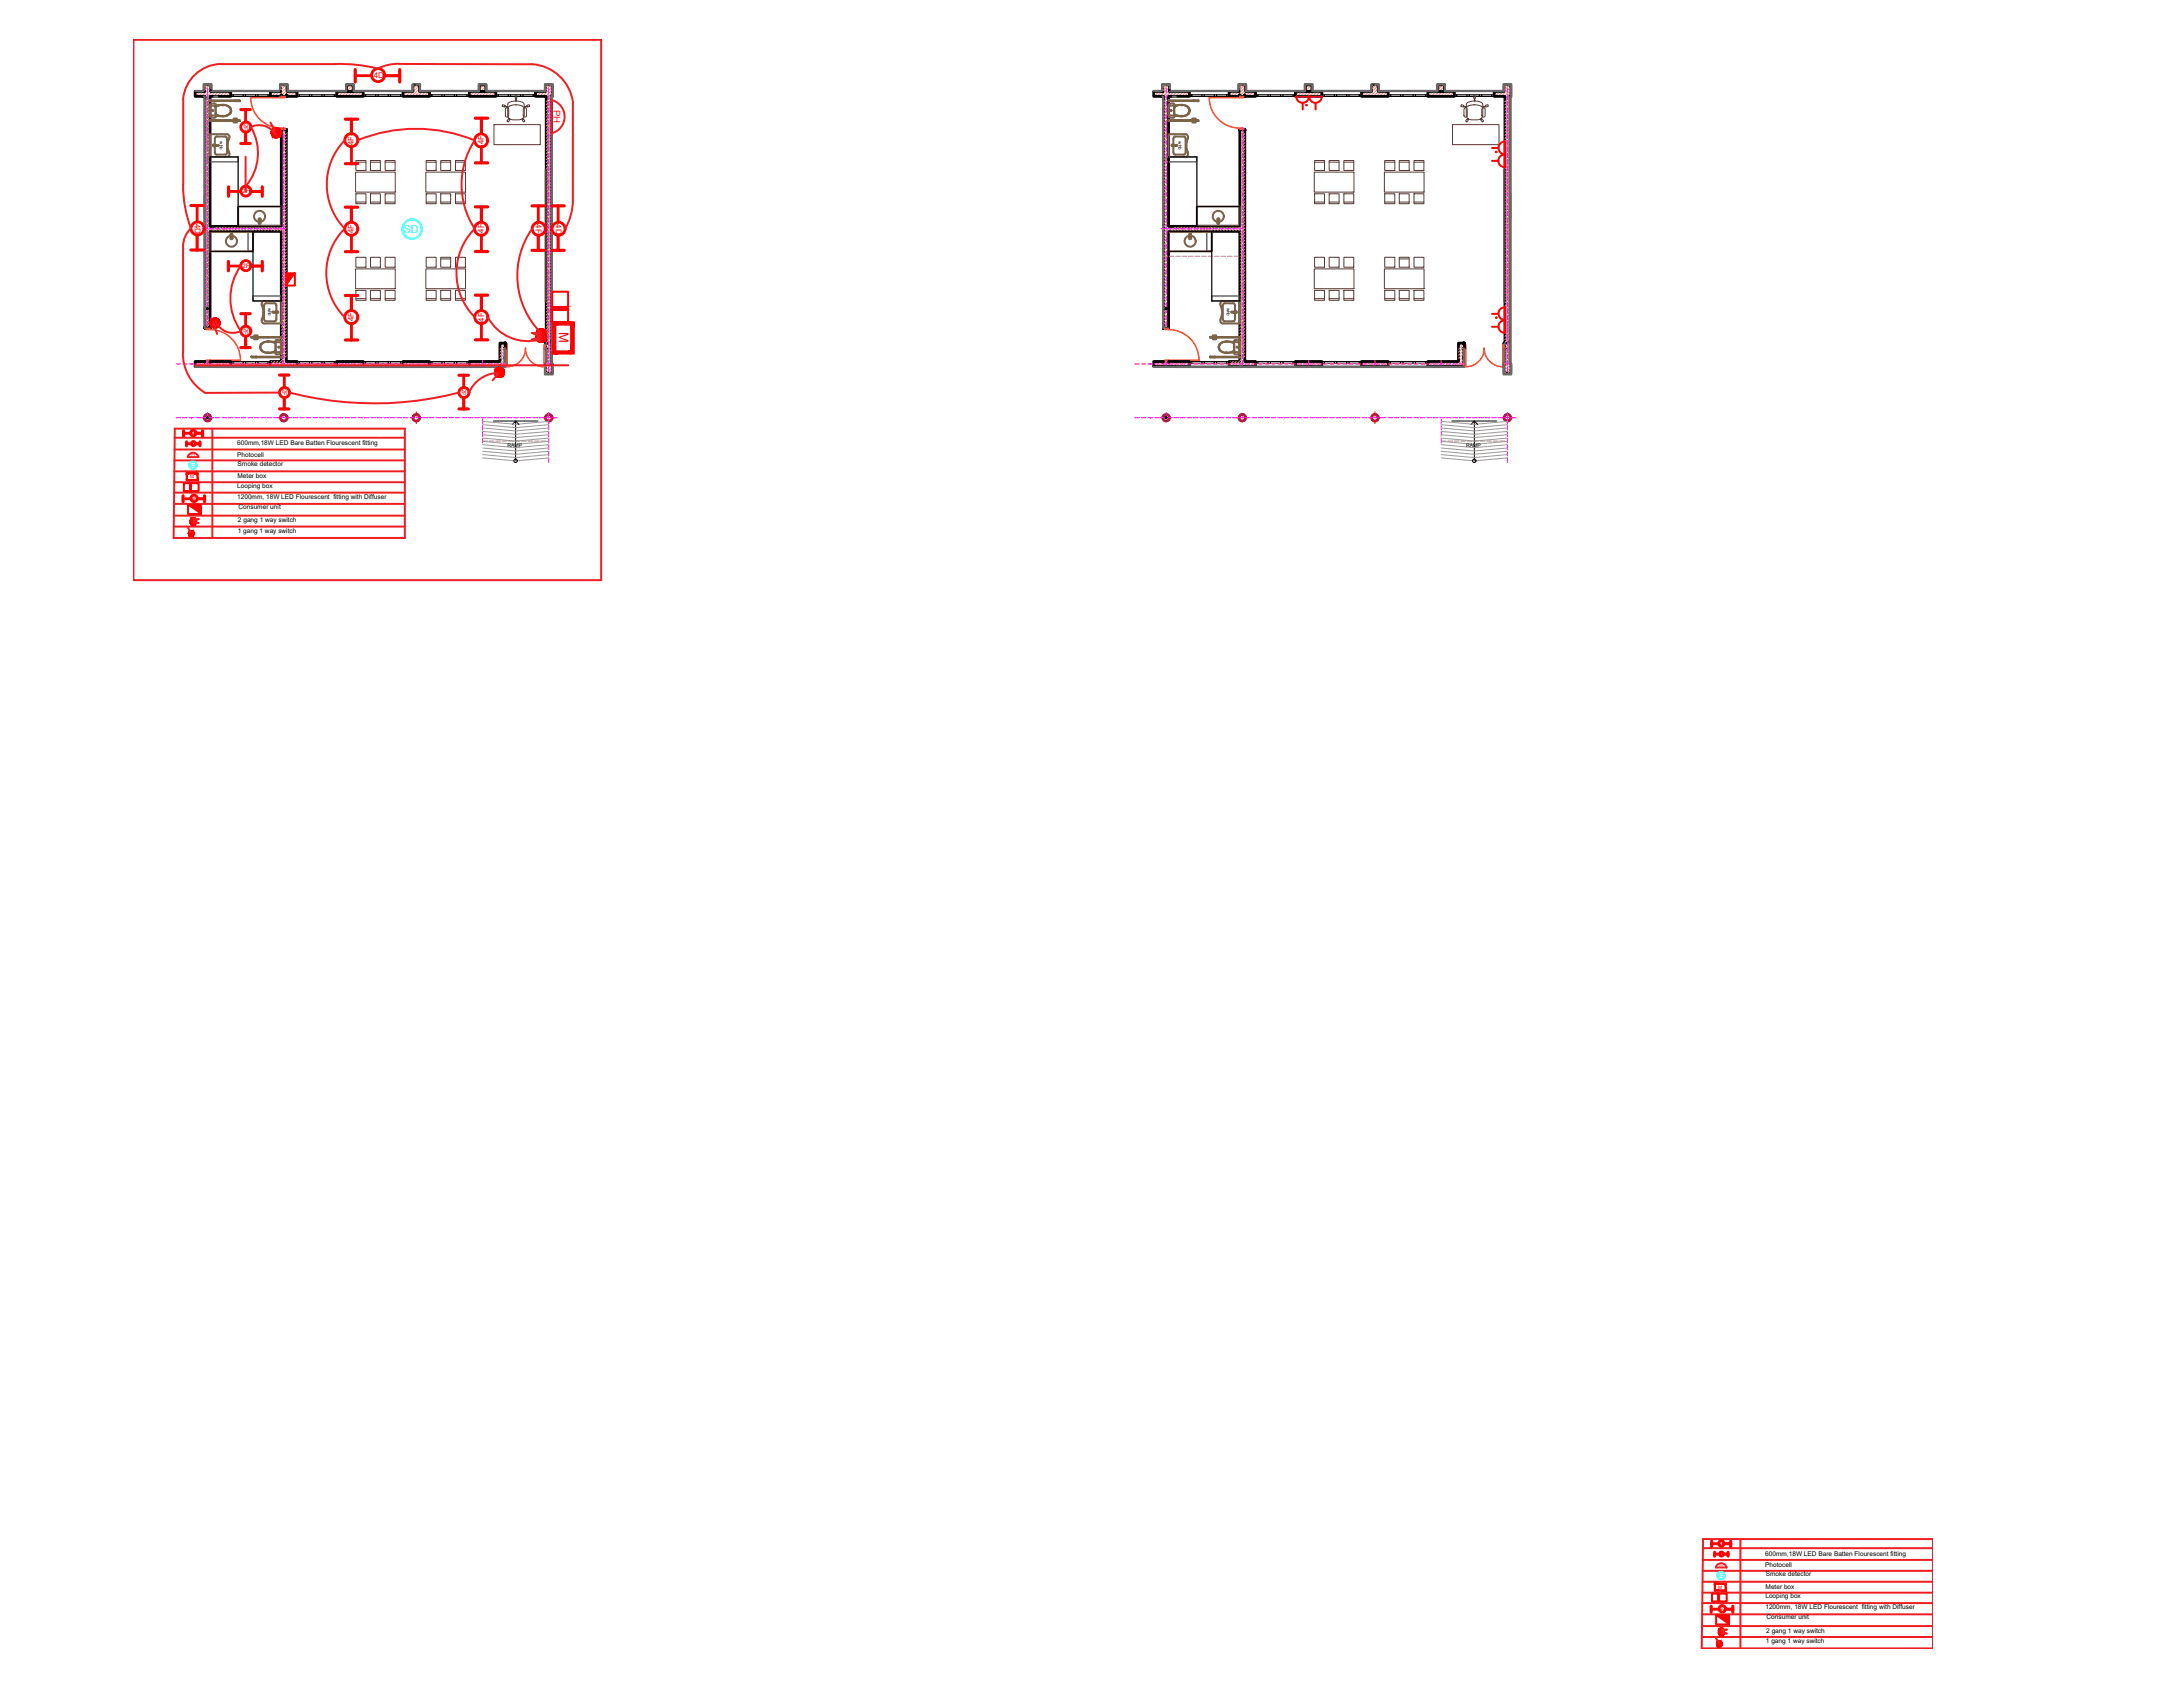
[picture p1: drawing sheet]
<svg xmlns="http://www.w3.org/2000/svg" width="279mm" height="216mm" viewBox="0 0 279 216" stroke-linecap="round" stroke-linejoin="round" font-family="sans-serif">
<defs><g id="words">
<text font-size="1.7" fill="#f00" x="71.6" y="42.5" transform="rotate(90 71.6 42.5)">M</text>
<text font-size="1.4" fill="#0ff" x="51.6" y="29.8">SD</text>
<text font-size="1.2" fill="#ed1f24" x="70.8" y="14" transform="rotate(90 70.8 14)">PH</text>
<g font-size="1" fill="#f00">
<text x="47.8" y="10">4D</text>
<text x="45.3" y="18.6" transform="rotate(-90 45.3 18.6)">4F</text>
<text x="61.9" y="18.5" transform="rotate(-90 61.9 18.5)">4F</text>
<text x="24.9" y="28.7" transform="rotate(90 24.9 28.7)">4D</text>
<text x="45.3" y="29.8" transform="rotate(-90 45.3 29.8)">4F</text>
<text x="61.9" y="29.8" transform="rotate(-90 61.9 29.8)">4F</text>
<text x="68.6" y="28.7" transform="rotate(90 68.6 28.7)">4F</text>
<text x="71.1" y="28.7" transform="rotate(90 71.1 28.7)">4D</text>
<text x="45.3" y="41.1" transform="rotate(-90 45.3 41.1)">4F</text>
<text x="62" y="41.2" transform="rotate(-90 62 41.2)">4F</text>
</g>
<g font-size=".8" fill="#f00">
<text x="31.2" y="15.8" transform="rotate(90 31.2 15.8)">2F</text>
<text x="31" y="24.7">2F</text>
<text x="31" y="34.3">2F</text>
<text x="31.2" y="41.9" transform="rotate(90 31.2 41.9)">2F</text>
<text x="36.2" y="49.8" transform="rotate(90 36.2 49.8)">2F</text>
<text x="59.1" y="49.8" transform="rotate(90 59.1 49.8)">2F</text>
</g>
<g font-size=".8" fill="#fff">
<text x="30.1" y="55.6">1200mm, 18W LED Bare Batten Flourescent fitting</text>
<text x="225.7" y="197.8">1200mm, 18W LED Bare Batten Flourescent fitting</text>
</g>
<g font-size=".8">
<text x="30.4" y="57">600mm,18W LED Bare Batten Flourescent fitting</text>
<text x="30.4" y="58.5">Photocell</text>
<text x="30.4" y="59.6">Smoke detector</text>
<text x="30.4" y="63.9">1200mm, 18W LED Flourescent fitting with Diffuser</text>
<text x="30.4" y="62.4">Looping box</text>
<text x="30.4" y="61.2">Meter box</text>
<text x="30.5" y="65.1">Consumer unit</text>
<text x="30.4" y="68.2">1 gang 1 way switch</text>
<text x="30.5" y="66.8">2 gang 1 way switch</text>
<text x="225.9" y="199.1">600mm,18W LED Bare Batten Flourescent fitting</text>
<text x="225.9" y="200.6">Photocell</text>
<text x="226" y="203.3">Meter box</text>
<text x="226" y="201.8">Smoke detector</text>
<text x="226" y="204.5">Looping box</text>
<text x="226" y="206">1200mm, 18W LED Flourescent fitting with Diffuser</text>
<text x="226.1" y="208.9">2 gang 1 way switch</text>
<text x="226.1" y="207.2">Consumer unit</text>
<text x="226" y="210.3">1 gang 1 way switch</text>
</g>
<g font-size=".7">
<text x="64.9" y="57.2">RAMP</text>
<text x="187.6" y="57.2">RAMP</text>
</g>
<g font-size=".6">
<text x="28.2" y="18.1" transform="rotate(90 28.2 18.1)">whb</text>
<text x="150.8" y="18.1" transform="rotate(90 150.8 18.1)">whb</text>
<text x="34.3" y="39.4" transform="rotate(90 34.3 39.4)">whb</text>
<text x="157" y="39.4" transform="rotate(90 157 39.4)">whb</text>
</g>
<g font-size=".6" fill="#f00">
<text x="24.3" y="61.2">M</text>
<text x="219.9" y="203.3">M</text>
</g>
<g font-size=".5" fill="#0ff">
<text x="24.3" y="59.7">SD</text>
<text x="219.8" y="201.8">SD</text>
</g>
<g font-size=".5" fill="#f00">
<text x="24.6" y="64">4D</text>
<text x="220.2" y="206.1">4D</text>
</g>
<g font-size=".4" fill="#ed1f24">
<text x="24.4" y="58.4">PH</text>
<text x="220" y="200.5">PH</text>
</g>
<g font-size=".4" fill="#f00">
<text x="24.5" y="55.6">4F</text>
<text x="220.1" y="197.7">4F</text>
</g>
<g font-size=".3" fill="#f00">
<text x="24.6" y="56.9">2F</text>
<text x="220.2" y="199">2F</text>
</g>
</g></defs>
<!-- layer: PDF_Structural - Bearing -->
<g fill="#fff" stroke="#fff" stroke-width=".13">
<path d="M69.8 11.7l.9 .6h-.9z"/>
<path d="M64 43.9h.6v.7z"/>
<path d="M69.8 11.7h.9v.6z"/>
<path d="M64 43.9l.6 .7h-.6z"/>
<path d="M64 46.3h.6v.6z"/>
<path d="M69.7 10.7h.1v.2z"/>
<path d="M70.7 10.7h.1l-.1 .2z"/>
<path d="M69.7 10.7l.1 .2h-.1z"/>
<path d="M61.3 11.7l.9-.1v.1z"/>
<path d="M62.3 10.7v.2h-.1z"/>
<path d="M61.2 10.7h.1v.2z"/>
<path d="M62.2 10.7h.1l-.1 .2z"/>
<path d="M61.2 10.7l.1 .2h-.1z"/>
<path d="M53.7 10.9l.1-.2v.2z"/>
<path d="M53.7 10.7h.1l-.1 .2z"/>
<path d="M44.4 11.7l.8-.1v.1z"/>
<path d="M45.3 10.7v.2h-.1z"/>
<path d="M44.3 10.7h.1v.2z"/>
<path d="M45.2 10.7h.1l-.1 .2z"/>
<path d="M44.3 10.7l.1 .2h-.1z"/>
<path d="M36.7 10.9l.2-.2v.2z"/>
<path d="M35.8 10.7h.1v.2z"/>
<path d="M36.7 10.7h.2l-.2 .2z"/>
<path d="M35.8 10.7l.1 .2h-.1z"/>
<path d="M64.6 46.9l.1 .1h-.1z"/>
<path d="M64.6 46.9h.1v.1z"/>
<path d="M69.7 47.9h.1l-.1 .1z"/>
<path d="M70.7 47.9h.1v.1z"/>
<path d="M70.5 12.3l.2 .1h-.2z"/>
<path d="M70.7 10.9l.1-.2v.2z"/>
<path d="M70.7 12.3h.1v.1z"/>
<path d="M70.7 47.9l.1 .1h-.1z"/>
<path d="M69.7 48l.1-.1v.1z"/>
<path d="M26 10.7h.1v.2z"/>
<path d="M27 10.7h.1l-.1 .2z"/>
<path d="M26 10.7l.1 .2h-.1z"/>
<path d="M27 10.9l.1-.2v.2z"/>
<path d="M192.5 11.7l.9 .6h-.9z"/>
<path d="M186.7 43.9h.6v.7z"/>
<path d="M192.5 11.7h.9v.6z"/>
<path d="M186.7 43.9l.6 .7h-.6z"/>
<path d="M186.7 46.3h.6v.6z"/>
<path d="M192.4 10.7h.1v.2z"/>
<path d="M193.4 10.7h.1l-.1 .2z"/>
<path d="M192.4 10.7l.1 .2h-.1z"/>
<path d="M184 11.7l.9-.1v.1z"/>
<path d="M185 10.7v.2h-.1z"/>
<path d="M183.9 10.7h.1v.2z"/>
<path d="M184.9 10.7h.1l-.1 .2z"/>
<path d="M183.9 10.7l.1 .2h-.1z"/>
<path d="M176.5 10.7v.2h-.1z"/>
<path d="M176.4 10.7h.1l-.1 .2z"/>
<path d="M167.1 11.7l.8-.1v.1z"/>
<path d="M167.9 10.9l.1-.2v.2z"/>
<path d="M167 10.7h.1v.2z"/>
<path d="M167.9 10.7h.1l-.1 .2z"/>
<path d="M167 10.7l.1 .2h-.1z"/>
<path d="M159.4 10.9l.1-.2v.2z"/>
<path d="M158.5 10.7h.1v.2z"/>
<path d="M159.4 10.7h.1l-.1 .2z"/>
<path d="M158.5 10.7l.1 .2h-.1z"/>
<path d="M187.3 46.9l.1 .1h-.1z"/>
<path d="M187.3 46.9h.1v.1z"/>
<path d="M192.4 47.9h.1l-.1 .1z"/>
<path d="M193.4 47.9h.1v.1z"/>
<path d="M193.3 12.3l.1 .1h-.1z"/>
<path d="M193.4 10.9l.1-.2v.2z"/>
<path d="M193.4 12.3h.1v.1z"/>
<path d="M193.4 47.9l.1 .1h-.1z"/>
<path d="M192.4 48l.1-.1v.1z"/>
<path d="M148.7 10.7h.1v.2z"/>
<path d="M149.7 10.7h.1l-.1 .2z"/>
<path d="M148.7 10.7l.1 .2h-.1z"/>
<path d="M149.8 10.7v.2h-.1z"/>
<path d="M32.4 29.6v8.9h3.6zM32.4 29.6h3.6v8.9z"/>
<path d="M26.9 20.1l3.6 8.9v-8.9zM26.9 20.1l3.6 8.9h-3.6z"/>
<path d="M25 11.7v.6h1zM25 11.7h1v.6z"/>
<path d="M26.1 11.7v.6h3.4zM26.1 11.7h3.4v.6z"/>
<path d="M34.6 11.7v.6l1.2-.6zM34.6 12.3l1.2-.6v.6z"/>
<path d="M35.9 11.7v.6l2.1-.6zM35.9 12.3l2.1-.6v.6z"/>
<path d="M43.1 11.7v.6l3.4-.6zM43.1 12.3l3.4-.6v.6z"/>
<path d="M51.6 11.7v.6l3.4-.6zM51.6 12.3l3.4-.6v.6z"/>
<path d="M60.1 11.7v.6l3.4-.6zM60.1 12.3l3.4-.6v.6z"/>
<path d="M68.5 11.7l1.3 .6v-.6zM68.5 11.7l1.3 .6h-1.3z"/>
<path d="M63.5 11.7l5 .6v-.6zM63.5 11.7l5 .6h-5z"/>
<path d="M55 11.7l5.1 .6v-.6zM55 11.7l5.1 .6h-5.1z"/>
<path d="M46.5 11.7l5.1 .6v-.6zM46.5 11.7l5.1 .6h-5.1z"/>
<path d="M38 11.7l5.1 .6v-.6zM38 11.7l5.1 .6h-5.1z"/>
<path d="M29.5 11.7l5.1 .6v-.6zM29.5 11.7l5.1 .6h-5.1z"/>
<path d="M63.5 12.1h.3l-.3 .2zM63.5 12.3h.3v-.2z"/>
<path d="M65 12.3l.3-.2v.2zM65 12.1v.2l.3-.2z"/>
<path d="M63.8 12.1h1.2l-1.2 .2zM63.8 12.3h1.2v-.2z"/>
<path d="M65.3 12.1h.1l-.1 .2zM65.4 12.1l-.1 .2h.1z"/>
<path d="M66.7 12.1v.2h-.1zM66.6 12.1v.2l.1-.2z"/>
<path d="M65.4 12.1h1.2l-1.2 .2zM65.4 12.3h1.2v-.2z"/>
<path d="M66.7 12.1h.3l-.3 .2zM66.7 12.3h.3v-.2z"/>
<path d="M68.2 12.3l.3-.2v.2zM68.2 12.1v.2l.3-.2z"/>
<path d="M67 12.1h1.2l-1.2 .2zM67 12.3h1.2v-.2z"/>
<path d="M55 12.1h.3l-.3 .2zM55 12.3h.3v-.2z"/>
<path d="M56.6 12.3l.2-.2v.2zM56.6 12.1v.2l.2-.2z"/>
<path d="M55.3 12.1h1.3l-1.3 .2zM55.3 12.3h1.3v-.2z"/>
<path d="M56.8 12.1h.1l-.1 .2zM56.9 12.1l-.1 .2h.1z"/>
<path d="M58.3 12.1v.2h-.2zM58.1 12.1v.2l.2-.2z"/>
<path d="M56.9 12.1h1.2l-1.2 .2zM56.9 12.3h1.2v-.2z"/>
<path d="M58.3 12.1h.2l-.2 .2zM58.5 12.1l-.2 .2h.2z"/>
<path d="M59.8 12.3l.3-.2v.2zM59.8 12.1v.2l.3-.2z"/>
<path d="M58.5 12.1h1.3l-1.3 .2zM58.5 12.3h1.3v-.2z"/>
<path d="M46.5 12.1h.3l-.3 .2zM46.5 12.3h.3v-.2z"/>
<path d="M48.1 12.3l.2-.2v.2zM48.1 12.1v.2l.2-.2z"/>
<path d="M46.8 12.1h1.3l-1.3 .2zM46.8 12.3h1.3v-.2z"/>
<path d="M48.3 12.1h.1l-.1 .2zM48.4 12.1l-.1 .2h.1z"/>
<path d="M49.8 12.1v.2h-.1zM49.7 12.1v.2l.1-.2z"/>
<path d="M48.4 12.1h1.3l-1.3 .2zM48.4 12.3h1.3v-.2z"/>
<path d="M49.8 12.1h.2l-.2 .2zM50 12.1l-.2 .2h.2z"/>
<path d="M51.3 12.3l.3-.2v.2zM51.3 12.1v.2l.3-.2z"/>
<path d="M50 12.1h1.3l-1.3 .2zM50 12.3h1.3v-.2z"/>
<path d="M38 12.1h.3l-.3 .2zM38 12.3h.3v-.2z"/>
<path d="M39.6 12.3l.2-.2v.2zM39.6 12.1v.2l.2-.2z"/>
<path d="M38.3 12.1h1.3l-1.3 .2zM38.3 12.3h1.3v-.2z"/>
<path d="M39.8 12.1h.1l-.1 .2zM39.9 12.1l-.1 .2h.1z"/>
<path d="M41.3 12.1v.2h-.1zM41.2 12.1v.2l.1-.2z"/>
<path d="M39.9 12.1h1.3l-1.3 .2zM39.9 12.3h1.3v-.2z"/>
<path d="M41.3 12.1h.2l-.2 .2zM41.5 12.1l-.2 .2h.2z"/>
<path d="M42.8 12.3l.3-.2v.2zM42.8 12.1v.2l.3-.2z"/>
<path d="M41.5 12.1h1.3l-1.3 .2zM41.5 12.3h1.3v-.2z"/>
<path d="M29.5 12.1h.3l-.3 .2zM29.5 12.3h.3v-.2z"/>
<path d="M31.1 12.3l.2-.2v.2zM31.1 12.1v.2l.2-.2z"/>
<path d="M29.8 12.1h1.3l-1.3 .2zM29.8 12.3h1.3v-.2z"/>
<path d="M31.3 12.1h.1l-.1 .2zM31.4 12.1l-.1 .2h.1z"/>
<path d="M32.8 12.1v.2h-.1zM32.7 12.1v.2l.1-.2z"/>
<path d="M31.4 12.1h1.3l-1.3 .2zM31.4 12.3h1.3v-.2z"/>
<path d="M32.8 12.1h.2l-.2 .2zM33 12.1l-.2 .2h.2z"/>
<path d="M34.3 12.3l.3-.2v.2zM34.3 12.1v.2l.3-.2z"/>
<path d="M33 12.1h1.3l-1.3 .2zM33 12.3h1.3v-.2z"/>
<path d="M64.6 43.9v.7h.1zM64.6 43.9h.1v.7z"/>
<path d="M69.8 43.9v.7h.1zM69.8 43.9h.1v.7z"/>
<path d="M64.7 44.1h.2l-.2 .5zM64.9 44.1l-.2 .5h.2z"/>
<path d="M69.8 44.1v.5h-.2zM69.6 44.1v.5l.2-.5z"/>
<path d="M69.9 12.3v34.3l.6-34.3zM70.5 12.3v34.3h-.6z"/>
<path d="M26.2 12.3v29.7l.7-29.7zM26.9 12.3v29.7h-.7z"/>
<path d="M26.4 42h.5l-.5 .2zM26.4 42.2h.5v-.2z"/>
<path d="M26.4 46.3l.5-.2v.2zM26.4 46.1v.2l.5-.2z"/>
<path d="M69.8 11.7h.9v-.8zM69.8 10.9h.9l-.9 .8z"/>
<path d="M61.3 10.9v.8l.9-.8zM61.3 11.7l.9-.8v.7z"/>
<path d="M52.9 10.9v.8l.8-.8zM52.9 11.7l.8-.8v.8z"/>
<path d="M44.4 10.9v.8l.8-.8zM44.4 11.7l.8-.8v.7z"/>
<path d="M35.9 10.9v.8l.8-.8zM35.9 11.7l.8-.8v.8z"/>
<path d="M69.8 46.6v1.1l.9-1.1zM70.7 46.6v1.1h-.9z"/>
<path d="M25 46.3v.6l4.5-.6zM25 46.9l4.5-.6v.6z"/>
<path d="M34.6 46.3v.6h3.4zM34.6 46.3h3.4v.6z"/>
<path d="M43.1 46.3v.6h3.4zM43.1 46.3h3.4v.6z"/>
<path d="M51.6 46.3v.6h3.4zM51.6 46.3h3.4v.6z"/>
<path d="M55 46.3v.6l5.1-.6zM55 46.9l5.1-.6v.6zM60.1 46.3v.6l3.9-.6zM60.1 46.9l3.9-.6v.6zM64 46.3v.6h.6z"/>
<path d="M46.5 46.9h5.1v-.6zM46.5 46.3h5.1l-5.1 .6z"/>
<path d="M38 46.9h5.1v-.6zM38 46.3h5.1l-5.1 .6z"/>
<path d="M29.5 46.9h5.1v-.6zM29.5 46.3h5.1l-5.1 .6z"/>
<path d="M55 46.3l.3 .2h-.3zM55 46.3l.3 .2v-.2z"/>
<path d="M56.8 46.3h.1v.2zM56.8 46.3v.2h.1zM56.6 46.3h.2v.2zM56.6 46.3v.2h.2zM55.3 46.3h1.3v.2zM55.3 46.3v.2h1.3z"/>
<path d="M58.3 46.3h.2v.2zM58.3 46.3v.2h.2zM58.1 46.3h.2v.2zM58.1 46.3v.2h.2zM56.9 46.3h1.2v.2zM56.9 46.3v.2h1.2z"/>
<path d="M59.8 46.3h.3v.2zM59.8 46.3v.2h.3zM58.5 46.3h1.3v.2zM58.5 46.3v.2h1.3z"/>
<path d="M46.5 46.3l.3 .2h-.3zM46.5 46.3l.3 .2v-.2z"/>
<path d="M48.3 46.3h.1v.2zM48.3 46.3v.2h.1zM48.1 46.3h.2v.2zM48.1 46.3v.2h.2zM46.8 46.3h1.3v.2zM46.8 46.3v.2h1.3z"/>
<path d="M49.8 46.3h.2v.2zM49.8 46.3v.2h.2zM49.7 46.3h.1v.2zM49.7 46.3v.2h.1zM48.4 46.3h1.3v.2zM48.4 46.3v.2h1.3z"/>
<path d="M51.3 46.3h.3v.2zM51.3 46.3v.2h.3zM50 46.3h1.3v.2zM50 46.3v.2h1.3z"/>
<path d="M38 46.3l.3 .2h-.3zM38 46.3l.3 .2v-.2z"/>
<path d="M39.8 46.3h.1v.2zM39.8 46.3v.2h.1zM39.6 46.3h.2v.2zM39.6 46.3v.2h.2zM38.3 46.3h1.3v.2zM38.3 46.3v.2h1.3z"/>
<path d="M41.3 46.3h.2v.2zM41.3 46.3v.2h.2zM41.2 46.3h.1v.2zM41.2 46.3v.2h.1zM39.9 46.3h1.3v.2zM39.9 46.3v.2h1.3z"/>
<path d="M42.8 46.3h.3v.2zM42.8 46.3v.2h.3zM41.5 46.3h1.3v.2zM41.5 46.3v.2h1.3z"/>
<path d="M29.5 46.3l.3 .2h-.3zM29.5 46.3l.3 .2v-.2z"/>
<path d="M31.3 46.3h.1v.2zM31.3 46.3v.2h.1zM31.1 46.3h.2v.2zM31.1 46.3v.2h.2zM29.8 46.3h1.3v.2zM29.8 46.3v.2h1.3z"/>
<path d="M32.8 46.3h.2v.2zM32.8 46.3v.2h.2zM32.7 46.3h.1v.2zM32.7 46.3v.2h.1zM31.4 46.3h1.3v.2zM31.4 46.3v.2h1.3z"/>
<path d="M34.3 46.3h.3v.2zM34.3 46.3v.2h.3zM33 46.3h1.3v.2zM33 46.3v.2h1.3z"/>
<path d="M64.6 44.6l-.6 1.7h.6zM64 44.6h.6l-.6 1.7z"/>
<path d="M69.8 10.7l.9 .2v-.2zM69.8 10.7l.9 .2h-.9z"/>
<path d="M69.7 10.9v.8l.1-.8zM69.8 10.9v.8h-.1z"/>
<path d="M62.2 11.6v.1h7.5zM62.2 11.6h7.5v.1z"/>
<path d="M62.2 10.9v.7l.1-.7zM62.3 10.9v.7h-.1z"/>
<path d="M61.3 10.7l.9 .2v-.2zM61.3 10.7l.9 .2h-.9z"/>
<path d="M61.2 10.9v.8l.1-.8zM61.3 10.9v.8h-.1z"/>
<path d="M53.7 11.6l7.5 .1v-.1zM53.7 11.6l7.5 .1h-7.5z"/>
<path d="M53.7 10.9v.7l.1-.7zM53.8 10.9v.7h-.1z"/>
<path d="M53.3 10.7l.4 .2v-.2zM53.3 10.7l.4 .2h-.4z"/>
<path d="M52.7 10.9v.8l.2-.8zM52.9 10.9v.8h-.2z"/>
<path d="M45.2 11.6v.1h7.5zM45.2 11.6h7.5v.1z"/>
<path d="M45.2 10.9v.7l.1-.7zM45.3 10.9v.7h-.1z"/>
<path d="M44.4 10.7l.8 .2v-.2zM44.4 10.7l.8 .2h-.8z"/>
<path d="M44.3 10.9v.8l.1-.8zM44.4 10.9v.8h-.1z"/>
<path d="M36.7 11.6l7.6 .1v-.1zM36.7 11.6l7.6 .1h-7.6z"/>
<path d="M36.7 10.9v.7l.2-.7zM36.9 10.9v.7h-.2z"/>
<path d="M35.9 10.7l.8 .2v-.2zM35.9 10.7l.8 .2h-.8z"/>
<path d="M35.8 11.7v.6l.1-.6zM35.9 11.7v.6h-.1z"/>
<path d="M35.8 10.9v.8l.1-.8zM35.9 10.9v.8h-.1z"/>
<path d="M26.1 12.3v15.6l.1-15.6zM26.2 12.3v15.6h-.1z"/>
<path d="M26.1 25.2v16.8l.1-16.8zM26.2 25.2v16.8h-.1z"/>
<path d="M36 46.6v.1h.3zM36 46.6h.3v.1z"/>
<path d="M36.7 46.9v.1h8.1zM36.7 46.9h8.1v.1z"/>
<path d="M45.2 46.9v.1h8.1zM45.2 46.9h8.1v.1z"/>
<path d="M53.7 46.9v.1h8.1zM53.7 46.9h8.1v.1z"/>
<path d="M27.8 46.9l36.8 .1v-.1zM27.8 46.9l36.8 .1h-36.8z"/>
<path d="M64.7 44.6l-.1 2.3h.1zM64.6 44.6h.1l-.1 2.3z"/>
<path d="M69.8 45.3v1.3h.1zM69.8 45.3h.1v1.3z"/>
<path d="M69.8 44.6v.6h.1zM69.8 44.6h.1v.6z"/>
<path d="M69.8 46.6l-.1 1.3h.1zM69.7 46.6h.1l-.1 1.3z"/>
<path d="M69.8 45.2v.1h.1zM69.8 45.2h.1v.1z"/>
<path d="M70.8 46.6l-.1 1.3h.1zM70.7 46.6h.1l-.1 1.3z"/>
<path d="M70.7 24.7l-.2 21.9h.2zM70.5 24.7h.2l-.2 21.9z"/>
<path d="M70.5 12.4v15.5l.2-15.5zM70.7 12.4v15.5h-.2z"/>
<path d="M70.7 12.3l.1 .1h-.1zM70.5 12.3l.2 .1v-.1z"/>
<path d="M70.8 10.9l-.1 1.4h.1zM70.7 10.9h.1l-.1 1.4z"/>
<path d="M69.8 47.9v.1h.9zM69.8 47.9h.9v.1z"/>
<path d="M36 16.6v29.7h.6zM36 16.6h.6v29.7z"/>
<path d="M36 16.6l.5-.2v.2zM36 16.4v.2l.5-.2z"/>
<path d="M36 12.3h.5l-.5 .2zM36 12.5h.5v-.2z"/>
<path d="M26.9 29l9.1 .6v-.6zM26.9 29l9.1 .6h-9.1z"/>
<path d="M25 46.9v.1h11.3zM25 46.9h11.3v.1z"/>
<path d="M26.1 10.9v.7h.9zM26.1 10.9h.9v.7z"/>
<path d="M26.1 10.7l.9 .2v-.2zM26.1 10.7l.9 .2h-.9z"/>
<path d="M26 11.7v.6l.1-.6zM26.1 11.7v.6h-.1z"/>
<path d="M26 10.9v.7l.1-.7zM26.1 10.9v.7h-.1z"/>
<path d="M27.4 12.3v.1h.4zM27.4 12.3h.4v.1z"/>
<path d="M25 11.6l1.1 .1v-.1zM25 11.6l1.1 .1h-1.1z"/>
<path d="M26.1 11.6l.9 .1v-.1zM26.1 11.6l.9 .1h-.9z"/>
<path d="M27 11.6v.1h8.8zM27 11.6h8.8v.1z"/>
<path d="M27 10.9v.7l.1-.7zM27.1 10.9v.7h-.1z"/>
<path d="M32.4 29.6l-.6 2.6h.6zM31.8 29.6h.6l-.6 2.6z"/>
<path d="M32.4 37.9v.6h3.6zM32.4 37.9h3.6v.6z"/>
<path d="M26.6 20.1l3.9 .6v-.6zM26.6 20.1l3.9 .6h-3.9z"/>
<path d="M155.1 29.6v8.9h3.6zM155.1 29.6h3.6v8.9z"/>
<path d="M149.6 20.1l3.6 8.9v-8.9zM149.6 20.1l3.6 8.9h-3.6z"/>
<path d="M147.7 11.7v.6h1zM147.7 11.7h1v.6z"/>
<path d="M148.8 11.7v.6h3.4zM148.8 11.7h3.4v.6z"/>
<path d="M157.3 11.7v.6l1.2-.6zM157.3 12.3l1.2-.6v.6z"/>
<path d="M158.6 11.7v.6l2.1-.6zM158.6 12.3l2.1-.6v.6z"/>
<path d="M165.8 11.7v.6l3.4-.6zM165.8 12.3l3.4-.6v.6z"/>
<path d="M174.3 11.7v.6l3.4-.6zM174.3 12.3l3.4-.6v.6z"/>
<path d="M182.8 11.7v.6l3.3-.6zM182.8 12.3l3.3-.6v.6z"/>
<path d="M191.2 11.7l1.3 .6v-.6zM191.2 11.7l1.3 .6h-1.3z"/>
<path d="M186.1 11.7l5.1 .6v-.6zM186.1 11.7l5.1 .6h-5.1z"/>
<path d="M177.7 11.7l5.1 .6v-.6zM177.7 11.7l5.1 .6h-5.1z"/>
<path d="M169.2 11.7l5.1 .6v-.6zM169.2 11.7l5.1 .6h-5.1z"/>
<path d="M160.7 11.7l5.1 .6v-.6zM160.7 11.7l5.1 .6h-5.1z"/>
<path d="M152.2 11.7l5.1 .6v-.6zM152.2 11.7l5.1 .6h-5.1z"/>
<path d="M186.1 12.1h.4l-.4 .2zM186.1 12.3h.4v-.2z"/>
<path d="M187.7 12.3l.3-.2v.2zM187.7 12.1v.2l.3-.2z"/>
<path d="M186.5 12.1h1.2l-1.2 .2zM186.5 12.3h1.2v-.2z"/>
<path d="M188 12.1h.1l-.1 .2zM188.1 12.1l-.1 .2h.1z"/>
<path d="M189.4 12.1v.2h-.1zM189.3 12.1v.2l.1-.2z"/>
<path d="M188.1 12.1h1.2l-1.2 .2zM188.1 12.3h1.2v-.2z"/>
<path d="M189.4 12.1h.3l-.3 .2zM189.4 12.3h.3v-.2z"/>
<path d="M190.9 12.3l.3-.2v.2zM190.9 12.1v.2l.3-.2z"/>
<path d="M189.7 12.1h1.2l-1.2 .2zM189.7 12.3h1.2v-.2z"/>
<path d="M177.7 12.1h.3l-.3 .2zM177.7 12.3h.3v-.2z"/>
<path d="M179.3 12.3l.2-.2v.2zM179.3 12.1v.2l.2-.2z"/>
<path d="M178 12.1h1.3l-1.3 .2zM178 12.3h1.3v-.2z"/>
<path d="M179.5 12.1h.1l-.1 .2zM179.6 12.1l-.1 .2h.1z"/>
<path d="M181 12.1v.2h-.2zM180.8 12.1v.2l.2-.2z"/>
<path d="M179.6 12.1h1.2l-1.2 .2zM179.6 12.3h1.2v-.2z"/>
<path d="M181 12.1h.2l-.2 .2zM181 12.3h.2v-.2z"/>
<path d="M182.4 12.3l.4-.2v.2zM182.4 12.1v.2l.4-.2z"/>
<path d="M181.2 12.1h1.2l-1.2 .2zM181.2 12.3h1.2v-.2z"/>
<path d="M169.2 12.1h.3l-.3 .2zM169.2 12.3h.3v-.2z"/>
<path d="M170.8 12.3l.2-.2v.2zM170.8 12.1v.2l.2-.2z"/>
<path d="M169.5 12.1h1.3l-1.3 .2zM169.5 12.3h1.3v-.2z"/>
<path d="M171 12.1h.1l-.1 .2zM171.1 12.1l-.1 .2h.1z"/>
<path d="M172.5 12.1v.2h-.1zM172.4 12.1v.2l.1-.2z"/>
<path d="M171.1 12.1h1.3l-1.3 .2zM171.1 12.3h1.3v-.2z"/>
<path d="M172.5 12.1h.2l-.2 .2zM172.7 12.1l-.2 .2h.2z"/>
<path d="M173.9 12.3l.4-.2v.2zM173.9 12.1v.2l.4-.2z"/>
<path d="M172.7 12.1h1.2l-1.2 .2zM172.7 12.3h1.2v-.2z"/>
<path d="M160.7 12.1h.3l-.3 .2zM160.7 12.3h.3v-.2z"/>
<path d="M162.3 12.3l.2-.2v.2zM162.3 12.1v.2l.2-.2z"/>
<path d="M161 12.1h1.3l-1.3 .2zM161 12.3h1.3v-.2z"/>
<path d="M162.5 12.1h.1l-.1 .2zM162.6 12.1l-.1 .2h.1z"/>
<path d="M164 12.1v.2h-.1zM163.9 12.1v.2l.1-.2z"/>
<path d="M162.6 12.1h1.3l-1.3 .2zM162.6 12.3h1.3v-.2z"/>
<path d="M164 12.1h.2l-.2 .2zM164.2 12.1l-.2 .2h.2z"/>
<path d="M165.5 12.3l.3-.2v.2zM165.5 12.1v.2l.3-.2z"/>
<path d="M164.2 12.1h1.3l-1.3 .2zM164.2 12.3h1.3v-.2z"/>
<path d="M152.2 12.1h.3l-.3 .2zM152.2 12.3h.3v-.2z"/>
<path d="M153.8 12.3l.2-.2v.2zM153.8 12.1v.2l.2-.2z"/>
<path d="M152.5 12.1h1.3l-1.3 .2zM152.5 12.3h1.3v-.2z"/>
<path d="M154 12.1h.1l-.1 .2zM154.1 12.1l-.1 .2h.1z"/>
<path d="M155.5 12.1v.2h-.1zM155.4 12.1v.2l.1-.2z"/>
<path d="M154.1 12.1h1.3l-1.3 .2zM154.1 12.3h1.3v-.2z"/>
<path d="M155.5 12.1h.2l-.2 .2zM155.5 12.3h.2v-.2z"/>
<path d="M157 12.3l.3-.2v.2zM157 12.1v.2l.3-.2z"/>
<path d="M155.7 12.1h1.3l-1.3 .2zM155.7 12.3h1.3v-.2z"/>
<path d="M187.3 43.9v.7h.1zM187.3 43.9h.1v.7z"/>
<path d="M192.5 43.9v.7h.1zM192.5 43.9h.1v.7z"/>
<path d="M187.4 44.1h.2l-.2 .5zM187.6 44.1l-.2 .5h.2z"/>
<path d="M192.5 44.1v.5h-.2zM192.3 44.1v.5l.2-.5z"/>
<path d="M192.6 12.3v34.3l.7-34.3zM193.3 12.3v34.3h-.7z"/>
<path d="M148.9 12.3v29.7l.7-29.7zM149.6 12.3v29.7h-.7z"/>
<path d="M149.1 42h.5l-.5 .2zM149.1 42.2h.5v-.2z"/>
<path d="M149.1 46.3l.5-.2v.2zM149.1 46.1v.2l.5-.2z"/>
<path d="M193.4 10.9l-.9 .8h.9zM192.5 10.9h.9l-.9 .8z"/>
<path d="M184 10.9v.8l.9-.8zM184 11.7l.9-.8v.7z"/>
<path d="M175.6 10.9v.8l.8-.8zM175.6 11.7l.8-.8v.8z"/>
<path d="M167.1 10.9v.8l.8-.8zM167.1 11.7l.8-.8v.7z"/>
<path d="M158.6 10.9v.8l.8-.8zM158.6 11.7l.8-.8v.8z"/>
<path d="M192.5 46.6v1.1l.9-1.1zM193.4 46.6v1.1h-.9z"/>
<path d="M147.7 46.3v.6l4.5-.6zM147.7 46.9l4.5-.6v.6z"/>
<path d="M157.3 46.3v.6h3.4zM157.3 46.3h3.4v.6z"/>
<path d="M165.8 46.3v.6h3.4zM165.8 46.3h3.4v.6z"/>
<path d="M174.3 46.3v.6h3.4zM174.3 46.3h3.4v.6z"/>
<path d="M177.7 46.3v.6l5.1-.6zM177.7 46.9l5.1-.6v.6zM182.8 46.3v.6l3.9-.6zM182.8 46.9l3.9-.6v.6zM186.7 46.3v.6h.6z"/>
<path d="M169.2 46.9h5.1v-.6zM169.2 46.3h5.1l-5.1 .6z"/>
<path d="M160.7 46.9h5.1v-.6zM160.7 46.3h5.1l-5.1 .6z"/>
<path d="M152.2 46.9h5.1v-.6zM152.2 46.3h5.1l-5.1 .6z"/>
<path d="M177.7 46.3l.3 .2h-.3zM177.7 46.3l.3 .2v-.2z"/>
<path d="M179.5 46.3h.1v.2zM179.5 46.3v.2h.1zM179.3 46.3h.2v.2zM179.3 46.3v.2h.2zM178 46.3h1.3v.2zM178 46.3v.2h1.3z"/>
<path d="M181 46.3h.2v.2zM181 46.3v.2h.2zM180.8 46.3h.2v.2zM180.8 46.3v.2h.2zM179.6 46.3h1.2v.2zM179.6 46.3v.2h1.2z"/>
<path d="M182.4 46.3h.4v.2zM182.4 46.3v.2h.4zM181.2 46.3h1.2v.2zM181.2 46.3v.2h1.2z"/>
<path d="M169.2 46.3l.3 .2h-.3zM169.2 46.3l.3 .2v-.2z"/>
<path d="M171 46.3h.1v.2zM171 46.3v.2h.1zM170.8 46.3h.2v.2zM170.8 46.3v.2h.2zM169.5 46.3h1.3v.2zM169.5 46.3v.2h1.3z"/>
<path d="M172.5 46.3h.2v.2zM172.5 46.3v.2h.2zM172.4 46.3h.1v.2zM172.4 46.3v.2h.1zM171.1 46.3h1.3v.2zM171.1 46.3v.2h1.3z"/>
<path d="M173.9 46.3h.4v.2zM173.9 46.3v.2h.4zM172.7 46.3h1.2v.2zM172.7 46.3v.2h1.2z"/>
<path d="M160.7 46.3l.3 .2h-.3zM160.7 46.3l.3 .2v-.2z"/>
<path d="M162.5 46.3h.1v.2zM162.5 46.3v.2h.1zM162.3 46.3h.2v.2zM162.3 46.3v.2h.2zM161 46.3h1.3v.2zM161 46.3v.2h1.3z"/>
<path d="M164 46.3h.2v.2zM164 46.3v.2h.2zM163.9 46.3h.1v.2zM163.9 46.3v.2h.1zM162.6 46.3h1.3v.2zM162.6 46.3v.2h1.3z"/>
<path d="M165.5 46.3h.3v.2zM165.5 46.3v.2h.3zM164.2 46.3h1.3v.2zM164.2 46.3v.2h1.3z"/>
<path d="M152.2 46.3l.3 .2h-.3zM152.2 46.3l.3 .2v-.2z"/>
<path d="M154 46.3h.1v.2zM154 46.3v.2h.1zM153.8 46.3h.2v.2zM153.8 46.3v.2h.2zM152.5 46.3h1.3v.2zM152.5 46.3v.2h1.3z"/>
<path d="M155.5 46.3h.2v.2zM155.5 46.3v.2h.2zM155.4 46.3h.1v.2zM155.4 46.3v.2h.1zM154.1 46.3h1.3v.2zM154.1 46.3v.2h1.3z"/>
<path d="M157 46.3h.3v.2zM157 46.3v.2h.3zM155.7 46.3h1.3v.2zM155.7 46.3v.2h1.3z"/>
<path d="M187.3 44.6l-.6 1.7h.6zM186.7 44.6h.6l-.6 1.7z"/>
<path d="M192.5 10.7l.9 .2v-.2zM192.5 10.7l.9 .2h-.9z"/>
<path d="M192.4 10.9v.8l.1-.8zM192.5 10.9v.8h-.1z"/>
<path d="M184.9 11.6v.1h7.5zM184.9 11.6h7.5v.1z"/>
<path d="M184.9 10.9v.7l.1-.7zM185 10.9v.7h-.1z"/>
<path d="M184 10.7l.9 .2v-.2zM184 10.7l.9 .2h-.9z"/>
<path d="M183.9 10.9v.8l.1-.8zM184 10.9v.8h-.1z"/>
<path d="M176.4 11.6l7.5 .1v-.1zM176.4 11.6l7.5 .1h-7.5z"/>
<path d="M176.4 10.9v.7l.1-.7zM176.5 10.9v.7h-.1z"/>
<path d="M176 10.7l.4 .2v-.2zM176 10.7l.4 .2h-.4z"/>
<path d="M175.5 10.9v.8l.1-.8zM175.6 10.9v.8h-.1z"/>
<path d="M167.9 11.6v.1h7.6zM167.9 11.6h7.6v.1z"/>
<path d="M167.9 10.9v.7l.1-.7zM168 10.9v.7h-.1z"/>
<path d="M167.1 10.7l.8 .2v-.2zM167.1 10.7l.8 .2h-.8z"/>
<path d="M167 10.9v.8l.1-.8zM167.1 10.9v.8h-.1z"/>
<path d="M159.4 11.6l7.6 .1v-.1zM159.4 11.6l7.6 .1h-7.6z"/>
<path d="M159.4 10.9v.7l.1-.7zM159.5 10.9v.7h-.1z"/>
<path d="M158.6 10.7l.8 .2v-.2zM158.6 10.7l.8 .2h-.8z"/>
<path d="M158.5 11.7v.6l.1-.6zM158.6 11.7v.6h-.1z"/>
<path d="M158.5 10.9v.8l.1-.8zM158.6 10.9v.8h-.1z"/>
<path d="M148.8 12.3v15.6l.1-15.6zM148.9 12.3v15.6h-.1z"/>
<path d="M148.8 25.2v16.8l.1-16.8zM148.9 25.2v16.8h-.1z"/>
<path d="M158.7 46.6v.1h.3zM158.7 46.6h.3v.1z"/>
<path d="M159.4 46.9v.1h8.1zM159.4 46.9h8.1v.1z"/>
<path d="M167.9 46.9v.1h8.1zM167.9 46.9h8.1v.1z"/>
<path d="M176.4 46.9v.1h8zM176.4 46.9h8v.1z"/>
<path d="M150.5 46.9l36.8 .1v-.1zM150.5 46.9l36.8 .1h-36.8z"/>
<path d="M187.4 44.6l-.1 2.3h.1zM187.3 44.6h.1l-.1 2.3z"/>
<path d="M192.5 45.3v1.3h.1zM192.5 45.3h.1v1.3z"/>
<path d="M192.5 44.6v.6h.1zM192.5 44.6h.1v.6z"/>
<path d="M192.5 46.6l-.1 1.3h.1zM192.4 46.6h.1l-.1 1.3z"/>
<path d="M192.5 45.2v.1h.1zM192.5 45.2h.1v.1z"/>
<path d="M193.5 46.6l-.1 1.3h.1zM193.4 46.6h.1l-.1 1.3z"/>
<path d="M193.4 24.7l-.1 21.9h.1zM193.3 24.7h.1l-.1 21.9z"/>
<path d="M193.3 12.4v15.5l.1-15.5zM193.4 12.4v15.5h-.1z"/>
<path d="M193.4 12.3l.1 .1h-.1zM193.3 12.3l.1 .1v-.1z"/>
<path d="M193.5 10.9l-.1 1.4h.1zM193.4 10.9h.1l-.1 1.4z"/>
<path d="M192.5 47.9v.1h.9zM192.5 47.9h.9v.1z"/>
<path d="M158.7 16.6v29.7h.6zM158.7 16.6h.6v29.7z"/>
<path d="M158.7 16.6l.5-.2v.2zM158.7 16.4v.2l.5-.2z"/>
<path d="M158.7 12.3h.5l-.5 .2zM158.7 12.5h.5v-.2z"/>
<path d="M149.6 29l9.1 .6v-.6zM149.6 29l9.1 .6h-9.1z"/>
<path d="M147.7 46.9v.1h11.3zM147.7 46.9h11.3v.1z"/>
<path d="M148.8 10.9v.7h.9zM148.8 10.9h.9v.7z"/>
<path d="M148.8 10.7l.9 .2v-.2zM148.8 10.7l.9 .2h-.9z"/>
<path d="M148.7 11.7v.6l.1-.6zM148.8 11.7v.6h-.1z"/>
<path d="M148.7 10.9v.7l.1-.7zM148.8 10.9v.7h-.1z"/>
<path d="M150.1 12.3v.1h.4zM150.1 12.3h.4v.1z"/>
<path d="M147.7 11.6l1.1 .1v-.1zM147.7 11.6l1.1 .1h-1.1z"/>
<path d="M148.8 11.6l.9 .1v-.1zM148.8 11.6l.9 .1h-.9z"/>
<path d="M149.7 11.6v.1h8.8zM149.7 11.6h8.8v.1z"/>
<path d="M149.7 10.9v.7l.1-.7zM149.8 10.9v.7h-.1z"/>
<path d="M155.1 29.6l-.6 2.6h.6zM154.5 29.6h.6l-.6 2.6z"/>
<path d="M155.1 37.9v.6h3.6zM155.1 37.9h3.6v.6z"/>
<path d="M149.2 20.1l4 .6v-.6zM149.2 20.1l4 .6h-4z"/>
</g>
<!-- layer: PDF_Interior$-$Furniture$ -->
<g fill="#fff" stroke="#fff" stroke-width=".13">
<path d="M64.3 13.4l.4 .1h-.4z"/>
<path d="M67.4 13.5l.3-.1 .1 .1z"/>
<path d="M64.5 13.7h.1z"/>
<path d="M67.5 13.6v.1z"/>
<path d="M67.5 13.6h.2z"/>
<path d="M66.9 15.3h.1z"/>
<path d="M64.9 15.5h.2l-.1 .1z"/>
<path d="M66.8 15.3h.3l.1 .2z"/>
<path d="M67.1 13.8h.1z"/>
<path d="M67.1 15h.1z"/>
<path d="M64.8 15h.1z"/>
<path d="M64.8 15h.2z"/>
<path d="M34.2 43.7h.3z"/>
<path d="M34.1 45.1h.6z"/>
<path d="M35.4 43.5h.1z"/>
<path d="M35.4 43.5h.3z"/>
<path d="M35.3 45.3h.4z"/>
<path d="M35.4 45.4h.2z"/>
<path d="M29.6 30.5h.1z"/>
<path d="M33.7 40h2.3z"/>
<path d="M33.7 41.4h2.3z"/>
<path d="M35.3 39.9h.3z"/>
<path d="M35.3 40h.3z"/>
<path d="M28.4 13.4h.2z"/>
<path d="M28.2 14.9h.6z"/>
<path d="M27.3 13.2h.1z"/>
<path d="M27.3 13.2h.2z"/>
<path d="M27.2 13.2h.3z"/>
<path d="M27.1 13.3h.5z"/>
<path d="M27.1 15h.5z"/>
<path d="M27.2 15.1h.3z"/>
<path d="M27.3 15.1h.2z"/>
<path d="M26.9 18.3h2.3v.3z"/>
<path d="M27.3 18.5h.2z"/>
<path d="M27.3 18.7h.3z"/>
<path d="M187 13.4l.3 .1h-.3z"/>
<path d="M190.1 13.5l.3-.1 .1 .1z"/>
<path d="M190.1 13.6l.1 .1z"/>
<path d="M190.1 13.6h.3z"/>
<path d="M189.6 15.3h.1z"/>
<path d="M187.6 15.5h.2l-.1 .1z"/>
<path d="M189.5 15.3h.3l.1 .2z"/>
<path d="M189.8 15h.1z"/>
<path d="M187.5 15h.1z"/>
<path d="M187.5 15h.2z"/>
<path d="M156.9 43.7h.3z"/>
<path d="M156.8 45.1h.6z"/>
<path d="M158.1 43.5h.1z"/>
<path d="M158.1 45.4h.2z"/>
<path d="M152.3 30.5h.1z"/>
<path d="M156.4 40h2.3z"/>
<path d="M156.4 41.4h2.3z"/>
<path d="M158 39.9h.2z"/>
<path d="M158 40h.3z"/>
<path d="M151.1 13.4h.2z"/>
<path d="M150.9 14.9h.6z"/>
<path d="M150 15.1h.1z"/>
<path d="M150 15.1h.2z"/>
<path d="M149.6 18.3h2.3l-.1 .3z"/>
<path d="M150 18.7h.2z"/>
<path d="M63.2 16h6v2.5zM63.2 16v2.5h6z"/>
<path d="M65.9 12.2l.2 .4v-.4zM65.9 12.2l.2 .4h-.2z"/>
<path d="M66 12.6l.1 .3zM66 12.6l.1 .3z"/>
<path d="M66 12.9l.5 .1zM65.6 13h.9zM65.6 13h.9zM65.6 13h.9z"/>
<path d="M65.6 13l1.2 .1-.3-.1zM65.2 13.1l.4-.1 1.2 .1z"/>
<path d="M65.2 13.1h1.7zM65.2 13.1h1.7z"/>
<path d="M65.2 13.1l1.8 .1zM65.2 13.1l1.8 .1z"/>
<path d="M65.1 13.2h1.9zM65 13.2h2z"/>
<path d="M65 13.2l2.1 .1zM65 13.2l2.1 .1h-2.1z"/>
<path d="M65 13.3h2.1zM65 13.3h2.1h-2.1z"/>
<path d="M67.4 13.5l.4 .1v-.1zM67.4 13.5l.4 .1h-.4z"/>
<path d="M64.3 13.5l.3 .1 .1-.1zM64.3 13.5l.3 .1h-.3z"/>
<path d="M67.4 13.6h.4zM67.4 13.6h.4z"/>
<path d="M64.3 13.6h.4zM64.3 13.6h.4z"/>
<path d="M67.4 13.6h.4zM67.3 13.6h.4z"/>
<path d="M64.3 13.6h.5zM64.3 13.6h.5z"/>
<path d="M67.3 13.6v.1l.2-.1zM67.1 13.7l.2-.1z"/>
<path d="M65 13.3l2.1 .4v-.4zM65 13.3l2.1 .4h-2.1z"/>
<path d="M64.6 13.6l.4 .1zM64.6 13.6l.4 .1z"/>
<path d="M64.3 13.6h.3zM64.3 13.6l.3 .1z"/>
<path d="M64.8 13.7h2.5zM64.8 13.7l2.3 .1z"/>
<path d="M65 13.8h2.1zM65 13.8h2.1z"/>
<path d="M65 13.8l2.1 1v-1zM65 13.8l2.1 1h-2.1z"/>
<path d="M65 14.8l2.1 .1v-.1zM65 14.8l2.1 .1h-2.1z"/>
<path d="M65 14.9l2 .1 .1-.1zM65 14.9l2 .1h-1.9z"/>
<path d="M65.1 15l1.9 .1v-.1zM65.1 15l1.9 .1h-1.9z"/>
<path d="M65.1 15.1h1.9zM65.1 15.1l1.8 .1z"/>
<path d="M65.2 15.2h1.7zM65.2 15.2h1.7z"/>
<path d="M66.8 15.2l.1 .1zM66.8 15.2l.1 .1z"/>
<path d="M65.2 15.2h1.6zM65.2 15.2l1.5 .1z"/>
<path d="M65.1 15.2l.1 .1zM65.1 15.2l.1 .1z"/>
<path d="M65.3 15.3h1.4zM65.3 15.3h1.4z"/>
<path d="M66.9 15.3h.1zM66.9 15.3h.1z"/>
<path d="M65 15.3h.2zM65 15.3h.2z"/>
<path d="M65.3 15.3h1.4zM65.3 15.3h1.3z"/>
<path d="M65.4 15.3h1.2zM65.4 15.3h1.1z"/>
<path d="M66.9 15.3h.2zM66.9 15.3h.2h-.3z"/>
<path d="M65 15.3h.3zM65 15.3h.3h-.3z"/>
<path d="M65.5 15.3h1zM65.5 15.3h.9z"/>
<path d="M66.8 15.3l.1 .2h.3zM66.9 15.5h.3l-.2 .1z"/>
<path d="M65 15.3l.1 .2 .2-.2zM65 15.3l.1 .2h-.2z"/>
<path d="M67.1 13.8h.1zM67.1 13.8h.1z"/>
<path d="M67.1 13.8h.2zM67.1 13.8h.2z"/>
<path d="M67.1 13.8h.2zM67 13.8h.3z"/>
<path d="M67 13.8l.3 .1zM67 13.8l.3 .1z"/>
<path d="M67 13.9h.4zM67 13.9h.4z"/>
<path d="M67 13.9h.4zM67 13.9h.4z"/>
<path d="M67 13.9l.4 .1zM67 13.9l.4 .1z"/>
<path d="M67 14h.4zM67 14h.4z"/>
<path d="M67 14l.4 .8v-.8zM67 14l.4 .8h-.4z"/>
<path d="M67 14.8h.4zM67 14.8h.4z"/>
<path d="M67 14.8h.4zM67 14.8l.4 .1z"/>
<path d="M67 14.9h.4zM67 14.9h.4z"/>
<path d="M67 14.9h.4zM67 14.9h.3z"/>
<path d="M67 14.9h.3zM67 14.9h.3z"/>
<path d="M67 14.9h.3zM67 14.9l.3 .1z"/>
<path d="M67.1 15h.2zM67.1 15h.1z"/>
<path d="M67.1 15h.1zM67.1 15h.1z"/>
<path d="M64.9 13.8h.1zM64.8 13.8h.2z"/>
<path d="M64.8 13.8h.2zM64.8 13.8h.2z"/>
<path d="M64.8 13.8h.2zM64.7 13.8h.3z"/>
<path d="M64.7 13.8l.4 .1zM64.7 13.8l.4 .1z"/>
<path d="M64.7 13.9h.4zM64.7 13.9h.4z"/>
<path d="M64.7 13.9h.4zM64.7 13.9h.4z"/>
<path d="M64.7 13.9l.4 .1zM64.7 13.9l.4 .1z"/>
<path d="M64.7 14h.4zM64.7 14h.4z"/>
<path d="M64.7 14l.4 .8v-.8zM64.7 14l.4 .8h-.4z"/>
<path d="M64.7 14.8h.4zM64.7 14.8h.4z"/>
<path d="M64.7 14.8h.4zM64.7 14.8l.4 .1z"/>
<path d="M64.7 14.9h.4zM64.7 14.9h.4z"/>
<path d="M64.7 14.9h.4zM64.7 14.9h.4z"/>
<path d="M64.7 14.9h.4zM64.7 14.9h.3z"/>
<path d="M64.7 14.9h.3zM64.7 14.9l.3 .1z"/>
<path d="M64.8 15h.2zM64.8 15h.2z"/>
<path d="M69.9 21.7v16.9h-.1zM69.8 21.7v16.9l.1-16.9z"/>
<path d="M59.6 20.5l-1.3 1.3h1.3zM58.3 20.5h1.3l-1.3 1.3z"/>
<path d="M54.5 24.6h5.1v-2.6zM54.5 22h5.1l-5.1 2.6z"/>
<path d="M55.8 20.5l-1.3 1.3h1.3zM54.5 20.5h1.3l-1.3 1.3z"/>
<path d="M57.7 20.5l-1.3 1.3h1.3zM56.4 20.5h1.3l-1.3 1.3z"/>
<path d="M58.3 24.8h1.3v1.3zM58.3 24.8v1.3h1.3z"/>
<path d="M54.5 24.8h1.3v1.3zM54.5 24.8v1.3h1.3z"/>
<path d="M56.4 24.8h1.3v1.3zM56.4 24.8v1.3h1.3z"/>
<path d="M50.6 20.5l-1.3 1.3h1.3zM49.3 20.5h1.3l-1.3 1.3z"/>
<path d="M45.5 24.6h5.1v-2.6zM45.5 22h5.1l-5.1 2.6z"/>
<path d="M45.6 21.8h1.2v-1.3zM45.6 20.5h1.2l-1.2 1.3z"/>
<path d="M48.7 20.5l-1.3 1.3h1.3zM47.4 20.5h1.3l-1.3 1.3z"/>
<path d="M49.3 24.8h1.3v1.3zM49.3 24.8v1.3h1.3z"/>
<path d="M45.6 24.8h1.2v1.3zM45.6 24.8v1.3h1.2z"/>
<path d="M47.4 24.8h1.3v1.3zM47.4 24.8v1.3h1.3z"/>
<path d="M34.2 43.7h.5zM34.1 43.7h.6z"/>
<path d="M34.1 43.7l1.2 .1zM33.9 43.8h1.4z"/>
<path d="M33.9 43.8h2.1zM33.7 43.8h2.3z"/>
<path d="M33.7 43.8l2.3 .1zM33.7 43.9h2.3z"/>
<path d="M33.7 43.9l2.3 .1v-.1zM33.5 44l.2-.1 2.3 .1z"/>
<path d="M33.5 44l2.5 .1v-.1zM33.5 44l2.5 .1h-2.6z"/>
<path d="M33.4 44.1l2.6 .2v-.2zM33.4 44.1l2.6 .2h-2.7z"/>
<path d="M33.3 44.3l2.7 .1v-.1zM33.3 44.3l2.7 .1h-2.7z"/>
<path d="M33.3 44.4l2.7 .2v-.2zM33.3 44.4l2.7 .2h-2.7z"/>
<path d="M33.3 44.6l2.7 .2v-.2zM33.3 44.6l2.7 .2h-2.6z"/>
<path d="M33.4 44.8l2.6 .1v-.1zM33.4 44.8l2.6 .1h-2.5z"/>
<path d="M33.5 44.9l2.5 .1v-.1zM33.5 44.9l2.5 .1h-2.3z"/>
<path d="M33.7 45h2.3zM33.7 45h2.3z"/>
<path d="M33.7 45h2.3zM33.7 45l1.6 .1z"/>
<path d="M33.9 45.1h1.4zM33.9 45.1h.8z"/>
<path d="M34.1 45.1l.4 .1zM34.2 45.2h.3z"/>
<path d="M35.4 43.5h.2zM35.4 43.5h.2z"/>
<path d="M35.4 43.5h.2zM35.4 43.5h.2z"/>
<path d="M35.4 43.5h.3zM35.4 43.5h.3zM35.3 43.5h.4z"/>
<path d="M35.3 43.5l.4 .1zM35.3 43.5l.4 .1z"/>
<path d="M35.3 43.6h.5zM35.3 43.6h.5zM35.3 43.6h.5zM35.3 43.6h.5z"/>
<path d="M35.3 43.6h.6zM35.3 43.6h.6z"/>
<path d="M35.3 43.6h.6zM35.3 43.6h.6z"/>
<path d="M35.3 43.6h.6zM35.3 43.6h.6z"/>
<path d="M35.3 43.6h.7zM35.3 43.6h.7z"/>
<path d="M35.2 43.6h.8zM35.2 43.6h.8z"/>
<path d="M35.2 43.6l.8 .1zM35.2 43.6l.8 .1z"/>
<path d="M35.2 43.7h.8zM35.2 43.7h.8z"/>
<path d="M35.2 43.7l.8 .1zM35.2 43.7l.8 .1z"/>
<path d="M35.2 43.8l.8 .1v-.1zM35.2 43.8l.8 .1h-.7z"/>
<path d="M35.3 43.9l.7 .2v-.2zM35.3 43.9l.7 .2h-.7z"/>
<path d="M35.3 44.1l.7 .2v-.2zM35.3 44.1l.7 .2h-.7z"/>
<path d="M35.3 44.3l.7 .1v-.1zM35.3 44.3l.7 .1h-.7z"/>
<path d="M35.3 44.4l.7 .2v-.2zM35.3 44.4l.7 .2h-.7z"/>
<path d="M35.3 44.6l.7 .2v-.2zM35.3 44.6l.7 .2h-.7z"/>
<path d="M35.3 44.8l.7 .1v-.1zM35.3 44.8l.7 .1h-.7z"/>
<path d="M35.3 44.9l.7 .2v-.2zM35.3 44.9l.7 .2h-.8z"/>
<path d="M35.2 45.1h.8zM35.2 45.1h.8z"/>
<path d="M35.2 45.1l.8 .1zM35.2 45.1l.8 .1z"/>
<path d="M35.2 45.2h.8zM35.2 45.2h.8z"/>
<path d="M35.2 45.2h.8zM35.2 45.2h.8z"/>
<path d="M35.2 45.2h.8zM35.2 45.2h.7z"/>
<path d="M35.3 45.2h.6zM35.3 45.2l.6 .1z"/>
<path d="M35.3 45.3h.6zM35.3 45.3h.6z"/>
<path d="M35.3 45.3h.6zM35.3 45.3h.5zM35.3 45.3h.5zM35.3 45.3h.5z"/>
<path d="M35.3 45.3h.5zM35.3 45.3h.4z"/>
<path d="M35.3 45.3h.4zM35.3 45.3h.4zM35.3 45.3h.4z"/>
<path d="M35.4 45.3h.3zM35.4 45.3l.2 .1z"/>
<path d="M35.4 45.4h.2zM35.4 45.4h.2z"/>
<path d="M35.4 45.4h.1zM35.4 45.4h.1z"/>
<path d="M32.5 42.9l.5 .2v-.2zM32.5 42.9l.5 .2h-.5z"/>
<path d="M32.5 43.1h.5zM32.5 43.1h.5z"/>
<path d="M32.5 43.1l.5 .1v-.1zM32.5 43.1l.5 .1h-.5z"/>
<path d="M32.5 43.2h.5zM32.5 43.2h.5z"/>
<path d="M32.5 43.2l.5 .2v-.2zM32.5 43.2l.5 .2h-.5z"/>
<path d="M36 43.1v.2zM36 43.1v.2z"/>
<path d="M32.8 43.1h3.2v.1zM32.8 43.1v.1h3.2z"/>
<path d="M32.2 43.1h.6v.1zM32.2 43.1v.1h.6z"/>
<path d="M36 45.6v.2zM36 45.6v.2z"/>
<path d="M32.8 45.6h3.2v.1zM32.8 45.6v.1h3.2z"/>
<path d="M32.2 45.6h.6v.2zM32.2 45.6v.2h.6z"/>
<path d="M26.9 32.2l5.5-2.6v2.6zM26.9 29.6v2.6l5.5-2.6z"/>
<path d="M29.6 29.9h.1zM29.5 29.9h.2z"/>
<path d="M29.5 29.9l.2 .1zM29.5 29.9l.2 .1h-.2z"/>
<path d="M29.5 30l.2 .2v-.2zM29.5 30l.2 .2h-.2z"/>
<path d="M29.5 30.2h.2zM29.5 30.2h.2z"/>
<path d="M29.5 30.2l.2 .3v-.3zM29.5 30.2l.2 .3h-.1z"/>
<path d="M33.7 40l2.3 .3v-.3zM33.7 40l2.3 .3h-2.3z"/>
<path d="M33.7 40.3l2.3 .2v-.2zM33.7 40.3l2.3 .2h-2.4z"/>
<path d="M33.6 40.5l2.4 .3v-.3zM33.6 40.5l2.4 .3h-2.5z"/>
<path d="M33.5 40.8h2.5zM33.5 40.8h2.5z"/>
<path d="M33.5 40.8l2.5 .1zM33.5 40.8l2.5 .1z"/>
<path d="M33.5 40.9h2.5zM33.5 40.9h2.5h-2.5z"/>
<path d="M33.5 40.9l2.5 .1zM33.5 40.9l2.5 .1h-2.5z"/>
<path d="M33.5 41l2.5 .1v-.1zM33.5 41l2.5 .1h-2.5z"/>
<path d="M33.5 41.1h2.5zM33.5 41.1h2.5z"/>
<path d="M33.5 41.1l2.5 .1zM33.5 41.1l2.5 .1z"/>
<path d="M33.5 41.2l2.5 .1zM33.5 41.2l2.5 .1z"/>
<path d="M33.5 41.3h2.5zM33.5 41.3h2.5z"/>
<path d="M33.6 41.3l2.4 .1zM33.6 41.3l2.4 .1z"/>
<path d="M33.6 41.4h2.4zM33.6 41.4h2.4z"/>
<path d="M33.7 41.4h2.3zM33.7 41.4h2.3zM33.7 41.4h2.3z"/>
<path d="M33.8 38.5h2.2zM33.7 38.5h2.3z"/>
<path d="M33.7 38.5h2.3zM33.7 38.5h2.3z"/>
<path d="M33.7 38.5l2.3 .1zM33.7 38.5l2.3 .1z"/>
<path d="M33.6 38.6h2.4zM33.6 38.6h2.4z"/>
<path d="M33.6 38.6l2.4 .1zM33.6 38.6l2.4 .1h-2.5z"/>
<path d="M33.5 38.7h2.5zM33.5 38.7h2.5z"/>
<path d="M33.5 38.7l2.5 .1zM33.5 38.7l2.5 .1h-2.5z"/>
<path d="M33.5 38.8l2.5 .1v-.1zM33.5 38.8l2.5 .1h-2.5z"/>
<path d="M33.5 38.9h2.5zM33.5 38.9h2.5h-2.5z"/>
<path d="M33.5 38.9l2.5 .1zM33.5 38.9l2.5 .1z"/>
<path d="M33.5 39h2.5zM33.5 39h2.5z"/>
<path d="M33.5 39l2.5 .1zM33.5 39l2.5 .1z"/>
<path d="M33.5 39.1l2.5 .3v-.3zM33.5 39.1l2.5 .3h-2.4z"/>
<path d="M33.6 39.4l2.4 .3v-.3zM33.6 39.4l2.4 .3h-2.3z"/>
<path d="M33.7 39.7l2.3 .3v-.3zM33.7 39.7l2.3 .3h-2.3z"/>
<path d="M35.3 39.9h.3zM35.3 39.9h.3z"/>
<path d="M35.3 39.9h.3zM35.3 39.9h.3z"/>
<path d="M35.3 39.9h.3zM35.1 39.9h.5z"/>
<path d="M35.1 39.9h.5zM35.1 39.9h.5zM35 39.9h.6zM35 39.9h.6z"/>
<path d="M35 39.9l.6 .1zM35 39.9l.6 .1z"/>
<path d="M35 40h.6zM35 40h.6zM35 40h.6zM35 40h.6z"/>
<path d="M35 40h.6zM35 40h.6z"/>
<path d="M35.1 40h.5zM35.1 40h.5z"/>
<path d="M35.3 40h.3zM35.3 40h.3z"/>
<path d="M35.3 40h.3zM35.3 40h.3z"/>
<path d="M28.4 13.4h.4zM28.2 13.4h.6z"/>
<path d="M28.2 13.4l.8 .1zM27.6 13.5h1.4z"/>
<path d="M27.6 13.5l1.6 .1zM26.9 13.6h2.3z"/>
<path d="M26.9 13.6h2.3zM26.9 13.6h2.3z"/>
<path d="M26.9 13.6l2.5 .1-.2-.1zM26.9 13.6l2.5 .1h-2.5z"/>
<path d="M26.9 13.7l2.6 .1-.1-.1zM26.9 13.7l2.6 .1h-2.6z"/>
<path d="M26.9 13.8l2.7 .2-.1-.2zM26.9 13.8l2.7 .2h-2.7z"/>
<path d="M26.9 14l2.7 .2v-.2zM26.9 14l2.7 .2h-2.7z"/>
<path d="M26.9 14.2l2.7 .1v-.1zM26.9 14.2l2.7 .1h-2.7z"/>
<path d="M26.9 14.3l2.6 .2 .1-.2zM26.9 14.3l2.6 .2h-2.6z"/>
<path d="M26.9 14.5l2.5 .1 .1-.1zM26.9 14.5l2.5 .1h-2.5z"/>
<path d="M26.9 14.6l2.3 .1 .2-.1zM26.9 14.6l2.3 .1h-2.3z"/>
<path d="M26.9 14.7h2.3zM26.9 14.7h2.3z"/>
<path d="M26.9 14.7h2.3zM26.9 14.7l2.1 .1z"/>
<path d="M27.6 14.8h1.4zM27.6 14.8l1.2 .1z"/>
<path d="M28.2 14.9h.4zM28.4 14.9h.2z"/>
<path d="M27.3 13.2h.2zM27.3 13.2h.2zM27.3 13.2h.2z"/>
<path d="M27.3 13.2h.2zM27.2 13.2h.3zM27.2 13.2h.3z"/>
<path d="M27.2 13.2l.3 .1zM27.1 13.3h.4z"/>
<path d="M27.1 13.3h.5zM27.1 13.3h.5zM27.1 13.3h.5z"/>
<path d="M27.1 13.3h.5zM27 13.3h.6z"/>
<path d="M27 13.3h.6zM27 13.3h.6z"/>
<path d="M27 13.3h.6zM26.9 13.3h.7z"/>
<path d="M26.9 13.3h.7zM26.9 13.3h.7z"/>
<path d="M26.9 13.3l.7 .1zM26.9 13.3l.7 .1z"/>
<path d="M26.9 13.4h.7zM26.9 13.4h.7z"/>
<path d="M26.9 13.4l.7 .1zM26.9 13.4l.7 .1z"/>
<path d="M26.9 13.5h.7zM26.9 13.5h.7z"/>
<path d="M26.9 13.5l.7 .2v-.2zM26.9 13.5l.7 .2h-.7z"/>
<path d="M26.9 13.7l.7 .1v-.1zM26.9 13.7l.7 .1h-.7z"/>
<path d="M26.9 13.8l.7 .2v-.2zM26.9 13.8l.7 .2h-.7z"/>
<path d="M26.9 14l.7 .2v-.2zM26.9 14l.7 .2h-.7z"/>
<path d="M26.9 14.2l.7 .1v-.1zM26.9 14.2l.7 .1h-.7z"/>
<path d="M26.9 14.3l.7 .2v-.2zM26.9 14.3l.7 .2h-.7z"/>
<path d="M26.9 14.5l.7 .1v-.1zM26.9 14.5l.7 .1h-.7z"/>
<path d="M26.9 14.6l.7 .2v-.2zM26.9 14.6l.7 .2h-.7z"/>
<path d="M26.9 14.8l.7 .1zM26.9 14.8l.7 .1z"/>
<path d="M26.9 14.9h.7zM26.9 14.9h.7z"/>
<path d="M26.9 14.9h.7zM26.9 14.9h.7z"/>
<path d="M26.9 14.9l.7 .1zM26.9 14.9l.7 .1z"/>
<path d="M26.9 15h.7zM26.9 15h.7z"/>
<path d="M26.9 15h.7zM26.9 15h.7z"/>
<path d="M27 15h.6zM27 15h.6z"/>
<path d="M27 15h.6zM27 15h.6zM27.1 15h.5z"/>
<path d="M27.1 15h.5zM27.1 15h.4z"/>
<path d="M27.1 15h.4zM27.1 15l.4 .1zM27.2 15.1h.3z"/>
<path d="M27.2 15.1h.3zM27.2 15.1h.3zM27.3 15.1h.2z"/>
<path d="M27.3 15.1h.1zM27.3 15.1h.1z"/>
<path d="M29.9 15.2l.4 .2v-.2zM29.9 15.2l.4 .2h-.4z"/>
<path d="M29.9 15.4h.4zM29.9 15.4h.4z"/>
<path d="M29.9 15.4l.4 .1v-.1zM29.9 15.4l.4 .1h-.4z"/>
<path d="M29.9 15.5h.4zM29.9 15.5h.4z"/>
<path d="M29.9 15.5l.4 .2v-.2zM29.9 15.5l.4 .2h-.4z"/>
<path d="M26.9 15.3v.2zM26.9 15.3v.2z"/>
<path d="M26.9 15.4l3.2 .1h-3.2zM26.9 15.4l3.2 .1v-.1z"/>
<path d="M30.1 15.4l.6 .1h-.6zM30.1 15.4l.6 .1v-.1z"/>
<path d="M26.9 12.8v.2zM26.9 12.8v.2z"/>
<path d="M26.9 12.8l3.2 .1h-3.2zM26.9 12.8l3.2 .1v-.1z"/>
<path d="M30.1 12.8l.6 .1h-.6zM30.1 12.8l.6 .1v-.1z"/>
<path d="M30.5 26.4h5.5l-5.5 2.6zM30.5 29h5.5v-2.6z"/>
<path d="M33.2 28.1h.1zM33.2 28.1h.1z"/>
<path d="M33.2 28.1l.1 .3v-.3zM33.2 28.1l.1 .3h-.1z"/>
<path d="M33.2 28.4h.1zM33.2 28.4h.1z"/>
<path d="M33.1 28.4l.2 .2v-.2zM33.1 28.4l.2 .2h-.2z"/>
<path d="M33.1 28.6h.2zM33.1 28.6h.2z"/>
<path d="M33.1 28.6h.2zM33.1 28.6l.2 .1z"/>
<path d="M26.9 17.2h2.2zM26.9 17.2h2.2z"/>
<path d="M26.9 17.2h2.3zM26.9 17.2h2.3z"/>
<path d="M26.9 17.2h2.3zM26.9 17.2h2.3z"/>
<path d="M26.9 17.2l2.4 .1zM26.9 17.2l2.4 .1z"/>
<path d="M26.9 17.3h2.4zM26.9 17.3h2.4z"/>
<path d="M26.9 17.3l2.4 .1zM26.9 17.3l2.4 .1z"/>
<path d="M26.9 17.4l2.5 .1zM26.9 17.4l2.5 .1z"/>
<path d="M26.9 17.5h2.5zM26.9 17.5h2.5z"/>
<path d="M26.9 17.5l2.5 .1zM26.9 17.5l2.5 .1z"/>
<path d="M26.9 17.6h2.5zM26.9 17.6h2.5z"/>
<path d="M26.9 17.6h2.5zM26.9 17.6l2.5 .1z"/>
<path d="M26.9 17.7h2.5zM26.9 17.7l2.4 .1z"/>
<path d="M26.9 17.8l2.3 .2 .1-.2zM26.9 17.8l2.3 .2h-2.3z"/>
<path d="M26.9 18l2.3 .3v-.3zM26.9 18l2.3 .3h-2.3z"/>
<path d="M26.9 18.6h2.3zM26.9 18.3l2.3 .3h-2.3z"/>
<path d="M26.9 18.6l2.3 .3v-.3zM26.9 18.6l2.3 .3h-2.3z"/>
<path d="M26.9 18.9l2.3 .3v-.3zM26.9 18.9l2.3 .3h-2.3z"/>
<path d="M26.9 19.2l2.4 .3-.1-.3zM26.9 19.2l2.4 .3h-2.4zM26.9 19.5h2.4zM26.9 19.5h2.4z"/>
<path d="M26.9 19.5h2.5zM26.9 19.5h2.5z"/>
<path d="M26.9 19.5l2.5 .1v-.1zM26.9 19.5l2.5 .1h-2.5z"/>
<path d="M26.9 19.6l2.5 .1zM26.9 19.6l2.5 .1z"/>
<path d="M26.9 19.7h2.5zM26.9 19.7h2.5z"/>
<path d="M26.9 19.7h2.5zM26.9 19.7l2.5 .1z"/>
<path d="M26.9 19.8h2.5zM26.9 19.8l2.4 .1z"/>
<path d="M26.9 19.9h2.4zM26.9 19.9h2.4z"/>
<path d="M26.9 19.9h2.4zM26.9 19.9l2.4 .1z"/>
<path d="M26.9 20h2.4zM26.9 20h2.3z"/>
<path d="M26.9 20h2.3zM26.9 20h2.3z"/>
<path d="M26.9 20h2.3zM26.9 20l2.2 .1z"/>
<path d="M26.9 20.1h2.2zM26.9 20.1h2.2z"/>
<path d="M27.3 18.5h.3zM27.3 18.5h.3z"/>
<path d="M27.3 18.5l.3 .1zM27.3 18.5l.3 .1z"/>
<path d="M27.3 18.6h.5zM27.3 18.6h.5z"/>
<path d="M27.3 18.6h.5zM27.3 18.6h.5zM27.3 18.6h.5zM27.3 18.6h.5z"/>
<path d="M27.3 18.6h.6zM27.3 18.6h.6z"/>
<path d="M27.3 18.6h.6zM27.3 18.6l.5 .1zM27.3 18.7h.5zM27.3 18.7h.5z"/>
<path d="M27.3 18.7h.5zM27.3 18.7h.5z"/>
<path d="M27.3 18.7h.5zM27.3 18.7h.3z"/>
<path d="M27.3 18.7h.3zM27.3 18.7h.3z"/>
<path d="M27.3 18.7h.2zM27.3 18.7h.2z"/>
<path d="M59.6 32.9l-1.3 1.3h1.3zM58.3 32.9h1.3l-1.3 1.3z"/>
<path d="M54.5 36.9h5.1v-2.5zM54.5 34.4h5.1l-5.1 2.5z"/>
<path d="M55.8 32.9l-1.3 1.3h1.3zM54.5 32.9h1.3l-1.3 1.3z"/>
<path d="M57.7 32.9l-1.3 1.3h1.3zM56.4 32.9h1.3l-1.3 1.3z"/>
<path d="M58.3 37.2h1.3v1.2zM58.3 37.2v1.2h1.3z"/>
<path d="M54.5 37.2h1.3v1.2zM54.5 37.2v1.2h1.3z"/>
<path d="M56.4 37.2h1.3v1.2zM56.4 37.2v1.2h1.3z"/>
<path d="M50.6 32.9l-1.3 1.3h1.3zM49.3 32.9h1.3l-1.3 1.3z"/>
<path d="M45.5 36.9h5.1v-2.5zM45.5 34.4h5.1l-5.1 2.5z"/>
<path d="M45.6 34.2h1.2v-1.3zM45.6 32.9h1.2l-1.2 1.3z"/>
<path d="M48.7 32.9l-1.3 1.3h1.3zM47.4 32.9h1.3l-1.3 1.3z"/>
<path d="M49.3 37.2h1.3v1.2zM49.3 37.2v1.2h1.3z"/>
<path d="M45.6 37.2h1.2v1.2zM45.6 37.2v1.2h1.2z"/>
<path d="M47.4 37.2h1.3v1.2zM47.4 37.2v1.2h1.3z"/>
<path d="M185.9 16h6v2.5zM185.9 16v2.5h6z"/>
<path d="M188.6 12.2l.2 .4v-.4zM188.6 12.2l.2 .4h-.2z"/>
<path d="M188.7 12.6l.1 .3zM188.7 12.6l.1 .3z"/>
<path d="M188.7 12.9l.4 .1zM188.3 13h.8z"/>
<path d="M188.3 13h.9zM188.3 13h.9z"/>
<path d="M188.3 13l1.2 .1-.3-.1zM187.9 13.1l.4-.1 1.2 .1z"/>
<path d="M187.9 13.1h1.7zM187.9 13.1h1.7z"/>
<path d="M187.9 13.1l1.8 .1zM187.8 13.2h1.9z"/>
<path d="M187.8 13.2h1.9zM187.8 13.2h1.9z"/>
<path d="M187.7 13.2l2 .1zM187.7 13.2l2 .1h-2z"/>
<path d="M187.7 13.3h2.1zM187.7 13.3h2.1h-2.1z"/>
<path d="M190.1 13.5l.4 .1v-.1zM190.1 13.5l.4 .1h-.4z"/>
<path d="M187 13.5l.3 .1v-.1zM187 13.5l.3 .1h-.3z"/>
<path d="M190.1 13.6h.4zM190.1 13.6h.4z"/>
<path d="M187 13.6h.4zM187 13.6h.4z"/>
<path d="M190.1 13.6h.4zM190 13.6h.4z"/>
<path d="M187 13.6h.5zM187 13.6h.5z"/>
<path d="M190 13.6h.1zM189.8 13.7l.2-.1z"/>
<path d="M187.7 13.3l2.1 .4v-.4zM187.7 13.3l2.1 .4h-2.1z"/>
<path d="M187.3 13.6l.4 .1zM187.3 13.6l.4 .1z"/>
<path d="M187 13.6h.3zM187 13.6l.3 .1z"/>
<path d="M187.5 13.7h2.5zM187.5 13.7l2.3 .1z"/>
<path d="M187.7 13.8h2.1zM187.7 13.8h2.1z"/>
<path d="M187.7 13.8l2.1 1v-1zM187.7 13.8l2.1 1h-2.1z"/>
<path d="M187.7 14.8l2.1 .1v-.1zM187.7 14.8l2.1 .1h-2.1z"/>
<path d="M187.7 14.9l2 .1 .1-.1zM187.7 14.9l2 .1h-2z"/>
<path d="M187.7 15l1.9 .1 .1-.1zM187.7 15l1.9 .1h-1.8z"/>
<path d="M187.8 15.1h1.8zM187.8 15.1l1.8 .1z"/>
<path d="M187.9 15.2h1.7zM187.9 15.2h1.7z"/>
<path d="M189.5 15.2l.1 .1zM189.5 15.2l.1 .1z"/>
<path d="M187.9 15.2h1.6zM187.9 15.2l1.5 .1z"/>
<path d="M187.8 15.2v.1zM187.8 15.2v.1z"/>
<path d="M188 15.3h1.4zM188 15.3h1.4z"/>
<path d="M189.5 15.3h.2zM189.5 15.3h.2z"/>
<path d="M187.7 15.3h.2zM187.7 15.3h.2z"/>
<path d="M188 15.3h1.4zM188 15.3h1.3z"/>
<path d="M188.1 15.3h1.2zM188.1 15.3h1.1z"/>
<path d="M189.6 15.3h.2zM189.5 15.3h.3z"/>
<path d="M187.7 15.3h.2zM187.7 15.3h.2h-.2z"/>
<path d="M188.2 15.3h1zM188.2 15.3h.9z"/>
<path d="M189.5 15.3l.1 .2h.3zM189.6 15.5h.3l-.2 .1z"/>
<path d="M187.7 15.3l.1 .2 .1-.2zM187.7 15.3l.1 .2h-.2z"/>
<path d="M189.8 13.8h.1zM189.8 13.8h.1z"/>
<path d="M189.8 13.8h.2zM189.8 13.8h.2z"/>
<path d="M189.8 13.8h.2zM189.8 13.8h.2z"/>
<path d="M189.7 13.8l.3 .1zM189.7 13.8l.3 .1z"/>
<path d="M189.7 13.9h.4zM189.7 13.9h.4z"/>
<path d="M189.7 13.9h.4zM189.7 13.9h.4z"/>
<path d="M189.7 13.9l.4 .1zM189.7 13.9l.4 .1z"/>
<path d="M189.7 14h.4zM189.7 14h.4z"/>
<path d="M189.7 14l.4 .8v-.8zM189.7 14l.4 .8h-.4z"/>
<path d="M189.7 14.8h.4zM189.7 14.8h.4z"/>
<path d="M189.7 14.8l.4 .1zM189.7 14.8l.4 .1z"/>
<path d="M189.7 14.9h.4zM189.7 14.9h.4z"/>
<path d="M189.7 14.9h.4zM189.7 14.9h.3z"/>
<path d="M189.7 14.9h.3zM189.7 14.9h.3z"/>
<path d="M189.7 14.9h.3zM189.7 14.9l.3 .1z"/>
<path d="M189.8 15h.2zM189.8 15h.1z"/>
<path d="M187.6 13.8h.1zM187.5 13.8h.2z"/>
<path d="M187.5 13.8h.2zM187.5 13.8h.2z"/>
<path d="M187.5 13.8h.2zM187.5 13.8h.2z"/>
<path d="M187.5 13.8l.2 .1zM187.5 13.8l.2 .1z"/>
<path d="M187.4 13.9h.4zM187.4 13.9h.4z"/>
<path d="M187.4 13.9h.4zM187.4 13.9h.4z"/>
<path d="M187.4 13.9l.4 .1zM187.4 13.9l.4 .1z"/>
<path d="M187.4 14h.4zM187.4 14h.4z"/>
<path d="M187.4 14l.4 .8v-.8zM187.4 14l.4 .8h-.4z"/>
<path d="M187.4 14.8h.4zM187.4 14.8h.4z"/>
<path d="M187.4 14.8l.4 .1zM187.4 14.8l.4 .1z"/>
<path d="M187.4 14.9h.4zM187.4 14.9h.4z"/>
<path d="M187.4 14.9h.4zM187.4 14.9h.3z"/>
<path d="M187.4 14.9h.3zM187.4 14.9h.3z"/>
<path d="M187.5 14.9h.2zM187.5 14.9l.2 .1z"/>
<path d="M187.5 15h.2zM187.5 15h.2z"/>
<path d="M192.6 21.7v16.9h-.1zM192.5 21.7v16.9l.1-16.9z"/>
<path d="M182.2 20.5l-1.2 1.3h1.2zM181 20.5h1.2l-1.2 1.3z"/>
<path d="M177.2 24.6h5.1v-2.6zM177.2 22h5.1l-5.1 2.6z"/>
<path d="M177.2 21.8h1.3v-1.3zM177.2 20.5h1.3l-1.3 1.3z"/>
<path d="M180.4 20.5l-1.3 1.3h1.3zM179.1 20.5h1.3l-1.3 1.3z"/>
<path d="M181 24.8h1.2v1.3zM181 24.8v1.3h1.2z"/>
<path d="M177.2 24.8h1.3v1.3zM177.2 24.8v1.3h1.3z"/>
<path d="M179.1 24.8h1.3v1.3zM179.1 24.8v1.3h1.3z"/>
<path d="M173.3 20.5l-1.3 1.3h1.3zM172 20.5h1.3l-1.3 1.3z"/>
<path d="M168.2 24.6h5.1v-2.6zM168.2 22h5.1l-5.1 2.6z"/>
<path d="M169.5 20.5l-1.2 1.3h1.2zM168.3 20.5h1.2l-1.2 1.3z"/>
<path d="M171.4 20.5l-1.3 1.3h1.3zM170.1 20.5h1.3l-1.3 1.3z"/>
<path d="M172 24.8h1.3v1.3zM172 24.8v1.3h1.3z"/>
<path d="M168.3 24.8h1.2v1.3zM168.3 24.8v1.3h1.2z"/>
<path d="M170.1 24.8h1.3v1.3zM170.1 24.8v1.3h1.3z"/>
<path d="M156.9 43.7h.5zM156.8 43.7h.6z"/>
<path d="M156.8 43.7l1.1 .1zM156.5 43.8h1.4z"/>
<path d="M156.5 43.8h2.2zM156.4 43.8h2.3z"/>
<path d="M156.4 43.8l2.3 .1zM156.4 43.8l2.3 .1z"/>
<path d="M156.4 43.9l2.3 .1v-.1zM156.2 44l.2-.1 2.3 .1z"/>
<path d="M156.2 44l2.5 .1v-.1zM156.2 44l2.5 .1h-2.6z"/>
<path d="M156.1 44.1l2.6 .2v-.2zM156.1 44.1l2.6 .2h-2.7z"/>
<path d="M156 44.3l2.7 .1v-.1zM156 44.3l2.7 .1h-2.7z"/>
<path d="M156 44.4l2.7 .2v-.2zM156 44.4l2.7 .2h-2.7z"/>
<path d="M156 44.6l2.7 .2v-.2zM156 44.6l2.7 .2h-2.6z"/>
<path d="M156.1 44.8l2.6 .1v-.1zM156.1 44.8l2.6 .1h-2.5z"/>
<path d="M156.2 44.9l2.5 .1v-.1zM156.2 44.9l2.5 .1h-2.3z"/>
<path d="M156.4 45h2.3zM156.4 45h2.3z"/>
<path d="M156.4 45h2.3zM156.4 45l1.5 .1z"/>
<path d="M156.5 45.1h1.4zM156.5 45.1h.9z"/>
<path d="M156.8 45.1l.4 .1zM156.9 45.2h.3z"/>
<path d="M158.1 43.5h.2zM158.1 43.5h.2z"/>
<path d="M158.1 43.5h.2zM158.1 43.5h.2z"/>
<path d="M158.1 43.5h.2zM158.1 43.5h.2z"/>
<path d="M158.1 43.5h.3zM158.1 43.5h.3z"/>
<path d="M158.1 43.5l.3 .1zM158.1 43.5l.3 .1z"/>
<path d="M158 43.6h.5zM158 43.6h.5z"/>
<path d="M158 43.6h.5zM158 43.6h.5z"/>
<path d="M158 43.6h.6zM158 43.6h.6z"/>
<path d="M158 43.6h.6zM158 43.6h.6z"/>
<path d="M158 43.6h.6zM158 43.6h.6z"/>
<path d="M158 43.6h.7zM158 43.6h.7z"/>
<path d="M157.9 43.6h.8zM157.9 43.6h.8z"/>
<path d="M157.9 43.6l.8 .1zM157.9 43.6l.8 .1z"/>
<path d="M157.9 43.7h.8zM157.9 43.7h.8z"/>
<path d="M157.9 43.7l.8 .1zM157.9 43.7l.8 .1z"/>
<path d="M157.9 43.8l.8 .1v-.1zM157.9 43.8l.8 .1h-.8z"/>
<path d="M157.9 43.9l.8 .2v-.2zM157.9 43.9l.8 .2h-.7z"/>
<path d="M158 44.1l.7 .2v-.2zM158 44.1l.7 .2h-.7z"/>
<path d="M158 44.3l.7 .1v-.1zM158 44.3l.7 .1h-.7z"/>
<path d="M158 44.4l.7 .2v-.2zM158 44.4l.7 .2h-.7z"/>
<path d="M158 44.6l.7 .2v-.2zM158 44.6l.7 .2h-.7z"/>
<path d="M158 44.8l.7 .1v-.1zM158 44.8l.7 .1h-.8z"/>
<path d="M157.9 44.9l.8 .2v-.2zM157.9 44.9l.8 .2h-.8z"/>
<path d="M157.9 45.1h.8zM157.9 45.1h.8z"/>
<path d="M157.9 45.1l.8 .1zM157.9 45.1l.8 .1z"/>
<path d="M157.9 45.2h.8zM157.9 45.2h.8z"/>
<path d="M157.9 45.2h.8zM157.9 45.2h.8z"/>
<path d="M157.9 45.2h.8zM157.9 45.2h.7z"/>
<path d="M158 45.2h.6zM158 45.2l.6 .1z"/>
<path d="M158 45.3h.6zM158 45.3h.6z"/>
<path d="M158 45.3h.6zM158 45.3h.5z"/>
<path d="M158 45.3h.5zM158 45.3h.5z"/>
<path d="M158 45.3h.5zM158 45.3h.4z"/>
<path d="M158 45.3h.4zM158 45.3h.4z"/>
<path d="M158.1 45.3h.2zM158.1 45.3h.3z"/>
<path d="M158.1 45.3h.2zM158.1 45.3l.2 .1z"/>
<path d="M158.1 45.4h.2zM158.1 45.4h.2z"/>
<path d="M158.1 45.4h.1zM158.1 45.4h.1z"/>
<path d="M155.2 42.9l.5 .2v-.2zM155.2 42.9l.5 .2h-.5z"/>
<path d="M155.2 43.1h.5zM155.2 43.1h.5z"/>
<path d="M155.2 43.1l.5 .1v-.1zM155.2 43.1l.5 .1h-.5z"/>
<path d="M155.2 43.2h.5zM155.2 43.2h.5z"/>
<path d="M155.2 43.2l.5 .2v-.2zM155.2 43.2l.5 .2h-.5z"/>
<path d="M158.7 43.1v.2zM158.7 43.1v.2z"/>
<path d="M155.5 43.1h3.2v.1zM155.5 43.1v.1h3.2z"/>
<path d="M154.9 43.1h.6v.1zM154.9 43.1v.1h.6z"/>
<path d="M158.7 45.6v.2zM158.7 45.6v.2z"/>
<path d="M155.5 45.6h3.2v.1zM155.5 45.6v.1h3.2z"/>
<path d="M154.9 45.6h.6v.2zM154.9 45.6v.2h.6z"/>
<path d="M149.6 32.2l5.5-2.6v2.6zM149.6 29.6v2.6l5.5-2.6z"/>
<path d="M152.3 29.9h.1zM152.3 29.9h.1z"/>
<path d="M152.3 29.9l.1 .1zM152.3 29.9l.1 .1h-.2z"/>
<path d="M152.2 30l.2 .2v-.2zM152.2 30l.2 .2h-.2z"/>
<path d="M152.2 30.2h.2zM152.2 30.2h.2z"/>
<path d="M152.3 30.2l.1 .3v-.3zM152.3 30.2l.1 .3h-.1z"/>
<path d="M156.4 40l2.3 .3v-.3zM156.4 40l2.3 .3h-2.3z"/>
<path d="M156.4 40.3l2.3 .2v-.2zM156.4 40.3l2.3 .2h-2.4z"/>
<path d="M156.3 40.5l2.4 .3v-.3zM156.3 40.5l2.4 .3h-2.5z"/>
<path d="M156.2 40.8h2.5zM156.2 40.8h2.5z"/>
<path d="M156.2 40.8l2.5 .1zM156.2 40.8l2.5 .1z"/>
<path d="M156.2 40.9h2.5zM156.2 40.9h2.5h-2.5z"/>
<path d="M156.2 40.9l2.5 .1zM156.2 40.9l2.5 .1z"/>
<path d="M156.2 41l2.5 .1v-.1zM156.2 41l2.5 .1h-2.5z"/>
<path d="M156.2 41.1h2.5zM156.2 41.1h2.5z"/>
<path d="M156.2 41.1l2.5 .1zM156.2 41.1l2.5 .1z"/>
<path d="M156.2 41.2l2.5 .1zM156.2 41.2l2.5 .1z"/>
<path d="M156.3 41.3h2.4zM156.3 41.3h2.4z"/>
<path d="M156.3 41.3l2.4 .1zM156.3 41.3l2.4 .1z"/>
<path d="M156.3 41.4h2.4zM156.3 41.4h2.4z"/>
<path d="M156.4 41.4h2.3zM156.4 41.4h2.3zM156.4 41.4h2.3z"/>
<path d="M156.5 38.5h2.2zM156.4 38.5h2.3z"/>
<path d="M156.4 38.5h2.3zM156.4 38.5h2.3z"/>
<path d="M156.4 38.5l2.3 .1zM156.4 38.5l2.3 .1z"/>
<path d="M156.3 38.6h2.4zM156.3 38.6h2.4z"/>
<path d="M156.3 38.6l2.4 .1zM156.3 38.6l2.4 .1h-2.4z"/>
<path d="M156.3 38.7h2.4zM156.3 38.7h2.4z"/>
<path d="M156.2 38.7l2.5 .1zM156.2 38.7l2.5 .1h-2.5z"/>
<path d="M156.2 38.8l2.5 .1v-.1zM156.2 38.8l2.5 .1h-2.5z"/>
<path d="M156.2 38.9h2.5zM156.2 38.9h2.5z"/>
<path d="M156.2 38.9l2.5 .1zM156.2 38.9l2.5 .1z"/>
<path d="M156.2 39h2.5zM156.2 39h2.5z"/>
<path d="M156.2 39l2.5 .1zM156.2 39l2.5 .1z"/>
<path d="M156.2 39.1l2.5 .3v-.3zM156.2 39.1l2.5 .3h-2.4z"/>
<path d="M156.3 39.4l2.4 .3v-.3zM156.3 39.4l2.4 .3h-2.3z"/>
<path d="M156.4 39.7l2.3 .3v-.3zM156.4 39.7l2.3 .3h-2.3z"/>
<path d="M158 39.9h.3zM158 39.9h.3z"/>
<path d="M158 39.9h.3zM158 39.9h.3z"/>
<path d="M158 39.9h.3zM157.8 39.9h.5z"/>
<path d="M157.8 39.9h.5zM157.8 39.9h.5zM157.7 39.9h.6zM157.7 39.9h.6z"/>
<path d="M157.7 39.9l.6 .1zM157.7 39.9l.6 .1z"/>
<path d="M157.7 40h.6zM157.7 40h.6zM157.7 40h.6zM157.7 40h.6z"/>
<path d="M157.7 40h.6zM157.7 40h.6z"/>
<path d="M157.8 40h.5zM157.8 40h.5zM158 40h.3z"/>
<path d="M158 40h.3zM158 40h.2zM158 40h.2z"/>
<path d="M151.1 13.4h.4zM150.9 13.4h.6z"/>
<path d="M150.9 13.4l.8 .1zM150.3 13.5h1.4z"/>
<path d="M150.3 13.5l1.6 .1zM149.6 13.6h2.3z"/>
<path d="M149.6 13.6h2.3zM149.6 13.6h2.3z"/>
<path d="M149.6 13.6l2.5 .1-.2-.1zM149.6 13.6l2.5 .1h-2.5z"/>
<path d="M149.6 13.7l2.6 .1-.1-.1zM149.6 13.7l2.6 .1h-2.6z"/>
<path d="M149.6 13.8l2.7 .2-.1-.2zM149.6 13.8l2.7 .2h-2.7z"/>
<path d="M149.6 14l2.7 .2v-.2zM149.6 14l2.7 .2h-2.7z"/>
<path d="M149.6 14.2l2.7 .1v-.1zM149.6 14.2l2.7 .1h-2.7z"/>
<path d="M149.6 14.3l2.6 .2 .1-.2zM149.6 14.3l2.6 .2h-2.6z"/>
<path d="M149.6 14.5l2.5 .1 .1-.1zM149.6 14.5l2.5 .1h-2.5z"/>
<path d="M149.6 14.6l2.3 .1 .2-.1zM149.6 14.6l2.3 .1h-2.3z"/>
<path d="M149.6 14.7h2.3zM149.6 14.7h2.3z"/>
<path d="M149.6 14.7h2.3zM149.6 14.7l2.1 .1z"/>
<path d="M150.3 14.8h1.4zM150.3 14.8l1.2 .1z"/>
<path d="M150.9 14.9h.4zM151.1 14.9h.2z"/>
<path d="M150.1 13.2h.1zM150 13.2h.2z"/>
<path d="M150 13.2h.2zM150 13.2h.2z"/>
<path d="M150 13.2h.2zM149.9 13.2h.3z"/>
<path d="M149.9 13.2h.3zM149.9 13.2h.3z"/>
<path d="M149.9 13.2l.3 .1zM149.8 13.3h.4z"/>
<path d="M149.8 13.3h.5zM149.8 13.3h.5zM149.8 13.3h.5zM149.8 13.3h.5z"/>
<path d="M149.8 13.3h.5zM149.7 13.3h.6zM149.7 13.3h.6zM149.7 13.3h.6z"/>
<path d="M149.7 13.3h.6zM149.6 13.3h.7z"/>
<path d="M149.6 13.3h.7zM149.6 13.3h.7z"/>
<path d="M149.6 13.3l.7 .1zM149.6 13.3l.7 .1z"/>
<path d="M149.6 13.4h.7zM149.6 13.4h.7z"/>
<path d="M149.6 13.4l.7 .1zM149.6 13.4l.7 .1z"/>
<path d="M149.6 13.5h.7zM149.6 13.5h.7z"/>
<path d="M149.6 13.5l.7 .2v-.2zM149.6 13.5l.7 .2h-.7z"/>
<path d="M149.6 13.7l.7 .1v-.1zM149.6 13.7l.7 .1h-.7z"/>
<path d="M149.6 13.8l.7 .2v-.2zM149.6 13.8l.7 .2h-.7z"/>
<path d="M149.6 14l.7 .2v-.2zM149.6 14l.7 .2h-.7z"/>
<path d="M149.6 14.2l.7 .1v-.1zM149.6 14.2l.7 .1h-.7z"/>
<path d="M149.6 14.3l.7 .2v-.2zM149.6 14.3l.7 .2h-.7z"/>
<path d="M149.6 14.5l.7 .1v-.1zM149.6 14.5l.7 .1h-.7z"/>
<path d="M149.6 14.6l.7 .2v-.2zM149.6 14.6l.7 .2h-.7z"/>
<path d="M149.6 14.8l.7 .1zM149.6 14.8l.7 .1z"/>
<path d="M149.6 14.9h.7zM149.6 14.9h.7z"/>
<path d="M149.6 14.9h.7zM149.6 14.9h.7z"/>
<path d="M149.6 14.9h.7zM149.6 14.9l.7 .1z"/>
<path d="M149.6 15h.7zM149.6 15h.7z"/>
<path d="M149.6 15h.7zM149.6 15h.7zM149.7 15h.6zM149.7 15h.6z"/>
<path d="M149.7 15h.6zM149.7 15h.6zM149.8 15h.5zM149.8 15h.5z"/>
<path d="M149.8 15h.5zM149.8 15h.4z"/>
<path d="M149.8 15l.4 .1zM149.8 15l.4 .1z"/>
<path d="M149.9 15.1h.3zM149.9 15.1h.3z"/>
<path d="M149.9 15.1h.3zM149.9 15.1h.3z"/>
<path d="M150 15.1h.2zM150 15.1h.2z"/>
<path d="M152.6 15.2l.4 .2v-.2zM152.6 15.2l.4 .2h-.4z"/>
<path d="M152.6 15.4h.4zM152.6 15.4h.4z"/>
<path d="M152.6 15.4l.4 .1v-.1zM152.6 15.4l.4 .1h-.4z"/>
<path d="M152.6 15.5h.4zM152.6 15.5h.4z"/>
<path d="M152.6 15.5l.4 .2v-.2zM152.6 15.5l.4 .2h-.4z"/>
<path d="M149.6 15.3v.2zM149.6 15.3v.2z"/>
<path d="M149.6 15.4l3.2 .1h-3.2zM149.6 15.4l3.2 .1v-.1z"/>
<path d="M152.8 15.4l.6 .1h-.6zM152.8 15.4l.6 .1v-.1z"/>
<path d="M149.6 12.8v.2zM149.6 12.8v.2z"/>
<path d="M149.6 12.8l3.2 .1h-3.2zM149.6 12.8l3.2 .1v-.1z"/>
<path d="M152.8 12.8l.6 .1h-.6zM152.8 12.8l.6 .1v-.1z"/>
<path d="M153.2 26.4h5.5l-5.5 2.6zM153.2 29h5.5v-2.6z"/>
<path d="M155.9 28.1h.1zM155.9 28.1h.1z"/>
<path d="M155.9 28.1l.1 .3v-.3zM155.9 28.1l.1 .3h-.1z"/>
<path d="M155.9 28.4h.1zM155.9 28.4h.1z"/>
<path d="M155.9 28.4l.1 .2v-.2zM155.9 28.4l.1 .2h-.2z"/>
<path d="M155.8 28.6h.2zM155.8 28.6h.2z"/>
<path d="M155.9 28.6h.1zM155.9 28.6l.1 .1z"/>
<path d="M149.6 17.2h2.2zM149.6 17.2h2.2z"/>
<path d="M149.6 17.2h2.3zM149.6 17.2h2.3z"/>
<path d="M149.6 17.2h2.3zM149.6 17.2h2.3z"/>
<path d="M149.6 17.2l2.4 .1zM149.6 17.2l2.4 .1z"/>
<path d="M149.6 17.3h2.4zM149.6 17.3h2.4z"/>
<path d="M149.6 17.3l2.4 .1zM149.6 17.3l2.4 .1z"/>
<path d="M149.6 17.4l2.5 .1zM149.6 17.4l2.5 .1z"/>
<path d="M149.6 17.5h2.5zM149.6 17.5h2.5z"/>
<path d="M149.6 17.5l2.5 .1zM149.6 17.5l2.5 .1z"/>
<path d="M149.6 17.6h2.5zM149.6 17.6h2.5z"/>
<path d="M149.6 17.6h2.5zM149.6 17.6l2.4 .1z"/>
<path d="M149.6 17.7h2.4zM149.6 17.7l2.4 .1z"/>
<path d="M149.6 17.8l2.3 .2 .1-.2zM149.6 17.8l2.3 .2h-2.3z"/>
<path d="M149.6 18l2.3 .3v-.3zM149.6 18l2.3 .3h-2.3z"/>
<path d="M149.6 18.6h2.2zM149.6 18.3l2.2 .3h-2.2z"/>
<path d="M149.6 18.6l2.3 .3-.1-.3zM149.6 18.6l2.3 .3h-2.3z"/>
<path d="M149.6 18.9l2.3 .3v-.3zM149.6 18.9l2.3 .3h-2.3z"/>
<path d="M149.6 19.2l2.4 .3-.1-.3zM149.6 19.2l2.4 .3h-2.4zM149.6 19.5h2.4zM149.6 19.5h2.4z"/>
<path d="M149.6 19.5h2.4zM149.6 19.5h2.4z"/>
<path d="M149.6 19.5l2.5 .1-.1-.1zM149.6 19.5l2.5 .1h-2.5z"/>
<path d="M149.6 19.6l2.5 .1zM149.6 19.6l2.5 .1z"/>
<path d="M149.6 19.7h2.5zM149.6 19.7h2.5z"/>
<path d="M149.6 19.7l2.5 .1zM149.6 19.7l2.5 .1z"/>
<path d="M149.6 19.8h2.5zM149.6 19.8l2.4 .1z"/>
<path d="M149.6 19.9h2.4zM149.6 19.9h2.4z"/>
<path d="M149.6 19.9h2.4zM149.6 19.9l2.4 .1z"/>
<path d="M149.6 20h2.4zM149.6 20h2.3z"/>
<path d="M149.6 20h2.3zM149.6 20h2.3z"/>
<path d="M149.6 20h2.3zM149.6 20l2.2 .1z"/>
<path d="M149.6 20.1h2.2zM149.6 20.1h2.2z"/>
<path d="M150 18.5h.2zM150 18.5h.2zM150 18.5h.2z"/>
<path d="M150 18.5l.3 .1zM150 18.5l.3 .1z"/>
<path d="M150 18.6h.5zM150 18.6h.5z"/>
<path d="M150 18.6h.5zM150 18.6h.5zM150 18.6h.5zM150 18.6h.5z"/>
<path d="M150 18.6h.5zM150 18.6h.5z"/>
<path d="M150 18.6l.5 .1zM150 18.6l.5 .1zM150 18.7h.5zM150 18.7h.5z"/>
<path d="M150 18.7h.5zM150 18.7h.5z"/>
<path d="M150 18.7h.5zM150 18.7h.3z"/>
<path d="M150 18.7h.3zM150 18.7h.2z"/>
<path d="M150 18.7h.2zM150 18.7h.2z"/>
<path d="M182.2 32.9l-1.2 1.3h1.2zM181 32.9h1.2l-1.2 1.3z"/>
<path d="M177.2 36.9h5.1v-2.5zM177.2 34.4h5.1l-5.1 2.5z"/>
<path d="M177.2 34.2h1.3v-1.3zM177.2 32.9h1.3l-1.3 1.3z"/>
<path d="M180.4 32.9l-1.3 1.3h1.3zM179.1 32.9h1.3l-1.3 1.3z"/>
<path d="M181 37.2h1.2v1.2zM181 37.2v1.2h1.2z"/>
<path d="M177.2 37.2h1.3v1.2zM177.2 37.2v1.2h1.3z"/>
<path d="M179.1 37.2h1.3v1.2zM179.1 37.2v1.2h1.3z"/>
<path d="M173.3 32.9l-1.3 1.3h1.3zM172 32.9h1.3l-1.3 1.3z"/>
<path d="M168.2 36.9h5.1v-2.5zM168.2 34.4h5.1l-5.1 2.5z"/>
<path d="M169.5 32.9l-1.2 1.3h1.2zM168.3 32.9h1.2l-1.2 1.3z"/>
<path d="M171.4 32.9l-1.3 1.3h1.3zM170.1 32.9h1.3l-1.3 1.3z"/>
<path d="M172 37.2h1.3v1.2zM172 37.2v1.2h1.3z"/>
<path d="M168.3 37.2h1.2v1.2zM168.3 37.2v1.2h1.2z"/>
<path d="M170.1 37.2h1.3v1.2zM170.1 37.2v1.2h1.3z"/>
</g>
<!-- layer: PDF_Structural - Bearing -->
<path d="M26.9 20.1h3.6v8.9h-3.6zM32.4 29.6h3.6v8.9h-3.6zM149.6 20.1h3.6v8.9h-3.6zM155.1 29.6h3.6v8.9h-3.6z" fill="none" stroke="#70cdbd" stroke-width=".19"/>
<g fill="none" stroke="#fd8379" stroke-width=".13">
<path d="M25.3 11.7l-.3 .3M25.7 11.7l-.7 .6M26 11.7l-.6 .6M26.5 10.9l-.4 .3M26.9 10.9l-.8 .7M26.9 14.7l-.7 .7M26.9 14.4l-.7 .6M26.9 13.6l-.7 .6M26.9 13.2l-.7 .6M26.9 12.8l-.7 .6M26.9 12.4l-.7 .7M26.9 19.8l-.7 .7"/>
<path d="M26.9 19.4l-.7 .7M26.9 19l-.7 .7M26.9 18.7l-.7 .6M26.9 18.3l-.7 .6M26.9 17.9l-.7 .6M26.9 17.5l-.7 .6M26.9 17.1l-.7 .6M26.9 16.7l-.7 .6M26.9 16.3l-.7 .6M26.9 15.9l-.7 .7M26.9 15.5l-.7 .7M26.9 15.1l-.7 .7"/>
<path d="M26.9 14l-.7 .6M27 11.1l-1.2 1.2M27 11.5l-.8 .8M27.2 11.7l-1 1M27.6 11.7l-.6 .6M28 11.7l-.7 .6M28.4 11.7l-.7 .6M28.8 11.7l-.7 .6M29.2 11.7l-.7 .6M29.5 12.1l-.2 .2M29.5 11.7l-.6 .6M35 11.7l-.4 .4"/>
<path d="M35.4 11.7l-.6 .6M35.8 11.7l-.6 .6M36.2 10.9l-.3 .3M36.4 16.6l-.4 .3M36.6 10.9l-.7 .7M36.6 19.4l-.6 .7M36.6 18.6l-.6 .7M36.6 18.3l-.6 .6M36.6 17.9l-.6 .6M36.6 17.5l-.6 .6M36.6 16.7l-.6 .6M36.6 19.8l-.6 .7"/>
<path d="M36.6 19l-.6 .7M36.6 17.1l-.6 .6M36.7 11.1l-1.2 1.2M36.7 11.5l-.8 .8M37 11.7l-.7 .6M37.3 11.7l-.6 .6M37.7 11.7l-.6 .6M38 12.2l-.1 .1M38 11.8l-.5 .5M43.2 11.7l-.1 .1M43.6 11.7l-.5 .5M44 11.7l-.7 .6"/>
<path d="M44.4 11.7l-.7 .6M44.4 10.9h.1M44.8 10.9l-.4 .4M45.2 11.6l-.7 .7M45.2 11.2l-1.1 1.1M45.2 10.9l-.8 .8M45.5 11.7l-.6 .6M45.9 11.7l-.6 .6M46.3 11.7l-.6 .6M46.5 12.3h.1M46.5 11.9l-.4 .4M51.8 11.7l-.2 .2"/>
<path d="M52.2 11.7l-.6 .6M52.6 11.7l-.7 .6M53 10.9l-.1 .1M53.4 10.9l-.5 .5M53.7 11.3l-1 1M53.7 10.9l-1.4 1.4M53.7 11.7l-.6 .6M54.1 11.7l-.6 .6M54.5 11.7l-.6 .6M54.9 11.7l-.6 .6M55 12l-.4 .3M60.3 11.7l-.2 .3"/>
<path d="M60.7 11.7l-.6 .6M61.1 11.7l-.6 .6M61.6 10.9l-.3 .2M62 10.9l-.7 .6M62.2 11.4l-.9 .9M62.2 11l-1.3 1.3M62.3 11.7l-.6 .6M62.7 11.7l-.7 .6M63.1 11.7l-.7 .6M63.5 12.1l-.3 .2M63.5 11.7l-.7 .6M68.9 11.7l-.4 .4"/>
<path d="M69.3 11.7l-.6 .6M69.7 11.7l-.6 .6M70.1 10.9l-.3 .3M70.5 19.8l-.6 .6M70.5 19.4l-.6 .7M70.5 19l-.6 .7M70.5 18.6l-.6 .7M70.5 18.2l-.6 .7M70.5 17.9l-.6 .6M70.5 17.5l-.6 .6M70.5 17.1l-.6 .6M70.5 16.7l-.6 .6"/>
<path d="M70.5 16.3l-.6 .6M70.5 15.9l-.6 .6M70.5 15.5l-.6 .6M70.5 15.1l-.6 .7M70.5 14.7l-.6 .7M70.5 14.3l-.6 .7M70.5 14l-.6 .6M70.5 13.6l-.6 .6M70.5 13.2l-.6 .6M70.5 12.8l-.6 .6M70.5 12.4l-.6 .6M70.5 10.9l-.7 .7"/>
<path d="M70.6 12.3h.1M70.7 11.1l-1.3 1.2M70.7 11.9l-.8 .8M70.7 11.5l-.8 .8M70.7 12.3h-.1M148 11.7l-.3 .3M148.3 11.7l-.6 .6M148.7 11.7l-.6 .6M149.2 10.9l-.4 .3M149.6 14.7l-.7 .7M149.6 14l-.7 .6M149.6 13.6l-.7 .6"/>
<path d="M149.6 13.2l-.7 .6M149.6 12.8l-.7 .6M149.6 12.4l-.7 .7M149.6 19.8l-.7 .7M149.6 19.4l-.7 .7M149.6 19l-.7 .7M149.6 18.7l-.7 .6M149.6 18.3l-.7 .6M149.6 17.9l-.7 .6M149.6 17.5l-.7 .6M149.6 17.1l-.7 .6M149.6 16.7l-.7 .6"/>
<path d="M149.6 16.3l-.7 .6M149.6 15.9l-.7 .7M149.6 15.5l-.7 .7M149.6 15.1l-.7 .7M149.6 14.4l-.7 .6M149.6 10.9l-.8 .7M149.7 11.1l-1.2 1.2M149.7 11.5l-.8 .8M149.9 11.7l-1 1M150.3 11.7l-.7 .6M150.7 11.7l-.6 .6M151.1 11.7l-.7 .6"/>
<path d="M151.5 11.7l-.7 .6M151.8 11.7l-.6 .6M152.2 12.1l-.2 .2M152.2 11.7l-.6 .6M157.7 11.7l-.4 .4M158.1 11.7l-.6 .6M158.5 11.7l-.7 .6M158.9 10.9l-.3 .3M159.1 16.6l-.4 .3M159.3 10.9l-.7 .7M159.3 19.4l-.6 .7M159.3 19l-.6 .7"/>
<path d="M159.3 18.3l-.6 .6M159.3 18.6l-.6 .7M159.3 17.9l-.6 .6M159.3 17.5l-.6 .6M159.3 17.1l-.6 .6M159.3 16.7l-.6 .6M159.3 19.8l-.6 .7M159.4 11.1l-1.2 1.2M159.4 11.5l-.8 .8M159.6 11.7l-.6 .6M160 11.7l-.6 .6M160.4 11.7l-.6 .6"/>
<path d="M160.7 12.2l-.1 .1M160.7 11.8l-.5 .5M165.9 11.7l-.1 .1M166.3 11.7l-.5 .5M166.7 11.7l-.7 .6M167.1 10.9h.1M167.5 10.9l-.4 .4M167.9 10.9l-1.5 1.4M167.9 11.6l-.7 .7M167.9 11.2l-1.1 1.1M168.2 11.7l-.6 .6M168.6 11.7l-.6 .6"/>
<path d="M169 11.7l-.6 .6M169.2 12.3h-.1M169.2 11.9l-.4 .4M174.5 11.7l-.2 .2M174.9 11.7l-.6 .6M175.2 11.7l-.6 .6M175.7 10.9l-.1 .1M176.1 10.9l-.5 .5M176.4 11.3l-1 1M176.4 10.9l-1.4 1.4M176.4 11.7l-.6 .6M176.8 11.7l-.6 .6"/>
<path d="M177.2 11.7l-.6 .6M177.6 11.7l-.6 .6M177.7 12l-.4 .3M183 11.7l-.2 .3M183.4 11.7l-.6 .6M183.8 11.7l-.6 .6M184.3 10.9l-.3 .2M184.7 10.9l-.7 .6M184.9 11.4l-.9 .9M184.9 11l-1.3 1.3M185 11.7l-.6 .6M185.4 11.7l-.7 .6"/>
<path d="M185.8 11.7l-.7 .6M186.1 12.1l-.2 .2M186.1 11.7l-.6 .6M191.6 11.7l-.4 .4M192 11.7l-.6 .6M192.4 11.7l-.6 .6M192.8 10.9l-.3 .3M193.2 10.9l-.7 .7M193.3 12.4l-.7 .6M193.3 19.8l-.7 .6M193.3 19.4l-.7 .7M193.3 19l-.7 .7"/>
<path d="M193.3 18.6l-.7 .7M193.3 18.2l-.7 .7M193.3 17.9l-.7 .6M193.3 17.5l-.7 .6M193.3 17.1l-.7 .6M193.3 16.7l-.7 .6M193.3 16.3l-.7 .6M193.3 15.9l-.7 .6M193.3 15.5l-.7 .6M193.3 15.1l-.7 .7M193.3 14.7l-.7 .7M193.3 14.3l-.7 .7"/>
<path d="M193.3 14l-.7 .6M193.3 13.6l-.7 .6M193.3 13.2l-.7 .6M193.3 12.8l-.7 .6M193.4 11.1l-1.2 1.2M193.4 11.9l-.8 .8M193.4 11.5l-.9 .8M193.4 12.3h-.1M26.9 20.6l-.7 .6M26.9 20.2l-.7 .6M26.9 23.3l-.7 .7M26.9 22.9l-.7 .7"/>
<path d="M26.9 22.6l-.7 .6M26.9 22.2l-.7 .6M26.9 21.8l-.7 .6M26.9 31.1l-.7 .7M26.9 30.3l-.7 .7M26.9 28.8l-.7 .6M26.9 28.4l-.7 .6M26.9 39.3l-.7 .7M26.9 38.9l-.7 .7M26.9 38.5l-.7 .7M26.9 37.4l-.7 .6M26.9 37l-.7 .6"/>
<path d="M26.9 36.6l-.7 .6M26.9 39.7l-.7 .6M26.9 38.1l-.7 .7M26.9 37.8l-.7 .6M26.9 36.2l-.7 .6M26.9 35.8l-.7 .6M26.9 35.4l-.7 .7M26.9 35l-.7 .7M26.9 34.6l-.7 .7M26.9 34.2l-.7 .7M26.9 33.9l-.7 .6M26.9 33.5l-.7 .6"/>
<path d="M26.9 33.1l-.7 .6M26.9 32.7l-.7 .6M26.9 32.3l-.7 .6M26.9 31.9l-.7 .6M26.9 31.5l-.7 .6M26.9 30.7l-.7 .7M26.9 30l-.7 .6M26.9 28l-.7 .7M26.9 27.6l-.7 .7M26.9 27.2l-.7 .7M26.9 26.8l-.7 .7M26.9 26.5l-.7 .6"/>
<path d="M26.9 26.1l-.7 .6M26.9 25.7l-.7 .6M26.9 25.3l-.7 .6M26.9 24.9l-.7 .6M26.9 24.5l-.7 .6M26.9 24.1l-.7 .6M26.9 23.7l-.7 .7M26.9 21.4l-.7 .6M26.9 21l-.7 .6M27.1 29l-.9 .8M27.5 29l-1.3 1.2M27.9 29l-.7 .6"/>
<path d="M28.3 29l-.7 .6M28.6 29l-.6 .6M29 29l-.6 .6M29.4 29l-.6 .6M29.8 29l-.6 .6M30.2 29l-.6 .6M30.6 29l-.6 .6M31 29l-.7 .6M31.4 29l-.7 .6M31.8 29l-.7 .6M32.2 29l-.7 .6M32.5 29l-.6 .6"/>
<path d="M32.9 29l-.6 .6M33.3 29l-.6 .6M33.7 29l-.6 .6M34.1 29l-.6 .6M34.5 29l-.7 .6M34.9 29l-.7 .6M35.3 29l-.7 .6M35.7 29l-.7 .6M36.6 21.8l-.6 .6M36.6 21.4l-.6 .6M36.6 20.6l-.6 .6M36.6 30.3l-.6 .7"/>
<path d="M36.6 29.6l-.6 .6M36.6 28.8l-.8 .8M36.6 27.6l-.6 .7M36.6 27.2l-.6 .6M36.6 26.8l-.6 .7M36.6 38.9l-.6 .7M36.6 37.8l-.6 .6M36.6 37.4l-.6 .6M36.6 35.8l-.6 .6M36.6 35.4l-.6 .6M36.6 31.9l-.6 .6M36.6 31.5l-.6 .6"/>
<path d="M36.6 30.7l-.6 .7M36.6 29.9l-.6 .7M36.6 28.4l-1.2 1.2M36.6 28l-.6 .6M36.6 26.5l-.6 .6M36.6 26l-.6 .7M36.6 25.7l-.6 .6M36.6 25.3l-.6 .6M36.6 24.9l-.6 .6M36.6 24.1l-.6 .6M36.6 23.3l-.6 .7M36.6 22.9l-.6 .7"/>
<path d="M36.6 22.5l-.6 .7M36.6 22.2l-.6 .6M36.6 21l-.6 .6M36.6 20.2l-.6 .6M36.6 36.6l-.6 .6M36.6 39.3l-.6 .6M36.6 38.1l-.6 .7M36.6 37l-.6 .6M36.6 36.2l-.6 .6M36.6 35l-.6 .7M36.6 34.6l-.6 .7M36.6 39.7l-.6 .6"/>
<path d="M36.6 38.5l-.6 .7M36.6 34.2l-.6 .7M36.6 33.8l-.6 .7M36.6 33.5l-.6 .6M36.6 33.1l-.6 .6M36.6 32.7l-.6 .6M36.6 32.3l-.6 .6M36.6 31.1l-.6 .7M36.6 29.2l-.6 .6M36.6 24.5l-.6 .6M36.6 23.7l-.6 .7M70.5 38.5l-.6 .7"/>
<path d="M70.5 38.1l-.6 .7M70.5 39.7l-.6 .6M70.5 39.3l-.6 .6M70.5 38.9l-.6 .6M70.5 37.7l-.6 .7M70.5 37.4l-.6 .6M70.5 36.9l-.6 .7M70.5 36.6l-.6 .6M70.5 36.2l-.6 .6M70.5 35.8l-.6 .6M70.5 35.4l-.6 .6M70.5 35l-.6 .6"/>
<path d="M70.5 34.6l-.6 .7M70.5 34.2l-.6 .7M70.5 33.8l-.6 .7M70.5 33.5l-.6 .6M70.5 33.1l-.6 .6M70.5 32.7l-.6 .6M70.5 32.3l-.6 .6M70.5 31.9l-.6 .6M70.5 31.5l-.6 .6M70.5 31.1l-.6 .6M70.5 30.7l-.6 .7M70.5 30.3l-.6 .7"/>
<path d="M70.5 29.9l-.6 .7M70.5 29.5l-.6 .7M70.5 29.2l-.6 .6M70.5 28.8l-.6 .6M70.5 28.4l-.6 .6M70.5 28l-.6 .6M70.5 27.6l-.6 .6M70.5 27.2l-.6 .6M70.5 26.8l-.6 .6M70.5 26.4l-.6 .7M70.5 26l-.6 .7M70.5 25.6l-.6 .7"/>
<path d="M70.5 25.3l-.6 .6M70.5 24.9l-.6 .6M70.5 24.5l-.6 .6M70.5 24.1l-.6 .6M70.5 23.7l-.6 .6M70.5 23.3l-.6 .7M70.5 22.9l-.6 .7M70.5 22.5l-.6 .7M70.5 22.1l-.6 .7M70.5 21.8l-.6 .6M70.5 21.4l-.6 .6M70.5 21l-.6 .6"/>
<path d="M70.5 20.6l-.6 .6M70.5 20.2l-.6 .6M149.6 20.6l-.7 .6M149.6 23.3l-.7 .7M149.6 22.6l-.7 .6M149.6 21.8l-.7 .6M149.6 31.9l-.7 .6M149.6 31.1l-.7 .7M149.6 30.7l-.7 .7M149.6 28.8l-.7 .6M149.6 28l-.7 .7M149.6 39.3l-.7 .7"/>
<path d="M149.6 38.9l-.7 .7M149.6 37.4l-.7 .6M149.6 39.7l-.7 .6M149.6 38.5l-.7 .7M149.6 38.1l-.7 .7M149.6 37.8l-.7 .6M149.6 37l-.7 .6M149.6 36.6l-.7 .6M149.6 36.2l-.7 .6M149.6 35.8l-.7 .6M149.6 35.4l-.7 .7M149.6 35l-.7 .7"/>
<path d="M149.6 34.6l-.7 .7M149.6 34.2l-.7 .7M149.6 33.9l-.7 .6M149.6 33.5l-.7 .6M149.6 33.1l-.7 .6M149.6 32.7l-.7 .6M149.6 32.3l-.7 .6M149.6 31.5l-.7 .6M149.6 30.3l-.7 .7M149.6 30l-.7 .6M149.6 28.4l-.7 .6M149.6 27.6l-.7 .7"/>
<path d="M149.6 27.2l-.7 .7M149.6 26.8l-.7 .7M149.6 26.5l-.7 .6M149.6 26.1l-.7 .6M149.6 25.7l-.7 .6M149.6 25.3l-.7 .6M149.6 24.9l-.7 .6M149.6 24.5l-.7 .6M149.6 24.1l-.7 .6M149.6 23.7l-.7 .7M149.6 22.9l-.7 .7M149.6 22.2l-.7 .6"/>
<path d="M149.6 21.4l-.7 .6M149.6 21l-.7 .6M149.6 20.2l-.7 .6M149.8 29l-.9 .8M150.2 29l-1.3 1.2M150.6 29l-.7 .6M150.9 29l-.6 .6M151.3 29l-.6 .6M151.7 29l-.6 .6M152.1 29l-.6 .6M152.5 29l-.6 .6M152.9 29l-.6 .6"/>
<path d="M153.3 29l-.6 .6M153.7 29l-.7 .6M154.1 29l-.7 .6M154.5 29l-.7 .6M154.8 29l-.6 .6M155.2 29l-.6 .6M155.6 29l-.6 .6M156 29l-.6 .6M156.4 29l-.6 .6M156.8 29l-.7 .6M157.2 29l-.7 .6M157.6 29l-.7 .6"/>
<path d="M158 29l-.7 .6M158.3 29l-.6 .6M159.3 22.2l-.6 .6M159.3 21.8l-.6 .6M159.3 21.4l-.6 .6M159.3 21l-.6 .6M159.3 30.3l-.6 .7M159.3 29.6l-.6 .6M159.3 27.6l-.6 .7M159.3 38.1l-.6 .7M159.3 37.8l-.6 .6M159.3 37.4l-.6 .6"/>
<path d="M159.3 36.2l-.6 .6M159.3 35.8l-.6 .6M159.3 31.9l-.6 .6M159.3 31.5l-.6 .6M159.3 31.1l-.6 .7M159.3 30.7l-.6 .7M159.3 29.9l-.6 .7M159.3 28.8l-.8 .8M159.3 28l-.6 .6M159.3 27.2l-.6 .6M159.3 26.8l-.6 .7M159.3 26l-.6 .7"/>
<path d="M159.3 25.7l-.6 .6M159.3 25.3l-.6 .6M159.3 24.9l-.6 .6M159.3 24.1l-.6 .6M159.3 23.3l-.6 .7M159.3 22.9l-.6 .7M159.3 22.5l-.6 .7M159.3 20.6l-.6 .6M159.3 20.2l-.6 .6M159.3 39.7l-.6 .6M159.3 39.3l-.6 .6M159.3 38.9l-.6 .7"/>
<path d="M159.3 37l-.6 .6M159.3 36.6l-.6 .6M159.3 35.4l-.6 .6M159.3 35l-.6 .7M159.3 38.5l-.6 .7M159.3 34.6l-.6 .7M159.3 34.2l-.6 .7M159.3 33.8l-.6 .7M159.3 33.5l-.6 .6M159.3 33.1l-.6 .6M159.3 32.7l-.6 .6M159.3 32.3l-.6 .6"/>
<path d="M159.3 29.2l-.6 .6M159.3 28.4l-1.2 1.2M159.3 26.5l-.6 .6M159.3 24.5l-.6 .6M159.3 23.7l-.6 .7M193.3 38.5l-.7 .7M193.3 38.1l-.7 .7M193.3 39.7l-.7 .6M193.3 39.3l-.7 .6M193.3 38.9l-.7 .6M193.3 37.7l-.7 .7M193.3 37.4l-.7 .6"/>
<path d="M193.3 36.9l-.7 .7M193.3 36.6l-.7 .6M193.3 36.2l-.7 .6M193.3 35.8l-.7 .6M193.3 35.4l-.7 .6M193.3 35l-.7 .6M193.3 34.6l-.7 .7M193.3 34.2l-.7 .7M193.3 33.8l-.7 .7M193.3 33.5l-.7 .6M193.3 33.1l-.7 .6M193.3 32.7l-.7 .6"/>
<path d="M193.3 32.3l-.7 .6M193.3 31.9l-.7 .6M193.3 31.5l-.7 .6M193.3 31.1l-.7 .6M193.3 30.7l-.7 .7M193.3 30.3l-.7 .7M193.3 29.9l-.7 .7M193.3 29.5l-.7 .7M193.3 29.2l-.7 .6M193.3 28.8l-.7 .6M193.3 28.4l-.7 .6M193.3 28l-.7 .6"/>
<path d="M193.3 27.6l-.7 .6M193.3 27.2l-.7 .6M193.3 26.8l-.7 .6M193.3 26.4l-.7 .7M193.3 26l-.7 .7M193.3 25.6l-.7 .7M193.3 25.3l-.7 .6M193.3 24.9l-.7 .6M193.3 24.5l-.7 .6M193.3 24.1l-.7 .6M193.3 23.7l-.7 .6M193.3 23.3l-.7 .7"/>
<path d="M193.3 22.9l-.7 .7M193.3 22.5l-.7 .7M193.3 22.1l-.7 .7M193.3 21.8l-.7 .6M193.3 21.4l-.7 .6M193.3 21l-.7 .6M193.3 20.6l-.7 .6M193.3 20.2l-.7 .6M25 46.3h.1M25.4 46.3l-.4 .4M25.8 46.3l-.7 .6M26.2 46.3l-.7 .6"/>
<path d="M26.6 46.3l-.7 .6M26.9 40.1l-.7 .6M26.9 41.6l-.4 .4M26.9 41.3l-.7 .6M26.9 40.9l-.7 .6M26.9 40.5l-.7 .6M26.9 46.3l-.6 .6M27.3 46.3l-.6 .6M27.7 46.3l-.6 .6M28.1 46.3l-.6 .6M28.5 46.3l-.6 .6M28.9 46.3l-.6 .6"/>
<path d="M29.3 46.3l-.6 .6M29.5 46.8l-.1 .1M29.5 46.4l-.5 .5M34.8 46.3l-.2 .1M35.1 46.3l-.5 .5M35.5 46.3l-.6 .6M35.9 46.3l-.6 .6M36.6 45.9l-.9 1M36.6 44.8l-.6 .6M36.6 44l-.6 .6M36.6 44.4l-.6 .6M36.6 45.5l-.6 .7"/>
<path d="M36.6 45.2l-.6 .6M36.6 43.6l-.6 .6M36.6 43.2l-.6 .7M36.6 42.8l-.6 .6M36.6 42.4l-.6 .7M36.6 42l-.6 .7M36.6 41.6l-.6 .7M36.6 41.2l-.6 .7M36.6 40.9l-.6 .6M36.6 40.5l-.6 .6M36.6 40.1l-.6 .6M36.7 46.3l-.6 .6"/>
<path d="M37.1 46.3l-.7 .6M37.5 46.3l-.6 .6M37.9 46.3l-.7 .6M38 46.5l-.4 .4M43.3 46.3l-.2 .2M43.7 46.3l-.6 .6M44.1 46.3l-.6 .6M44.5 46.3l-.6 .6M44.9 46.3l-.7 .6M45.3 46.3l-.7 .6M45.7 46.3l-.7 .6M46.1 46.3l-.7 .6"/>
<path d="M46.4 46.3l-.6 .6M46.5 46.6l-.3 .3M51.9 46.3l-.3 .3M52.3 46.3l-.7 .6M52.7 46.3l-.7 .6M53.1 46.3l-.7 .6M53.5 46.3l-.7 .6M53.8 46.3l-.6 .6M54.3 46.3l-.7 .6M54.6 46.3l-.6 .6M55 46.3l-.6 .6M55 46.7l-.2 .2"/>
<path d="M60.1 46.3h.1M60.5 46.3l-.4 .4M60.9 46.3l-.7 .6M61.3 46.3l-.7 .6M61.6 46.3l-.6 .6M62 46.3l-.6 .6M62.4 46.3l-.6 .6M62.8 46.3l-.6 .6M63.2 46.3l-.6 .6M63.6 46.3l-.6 .6M64.4 43.9l-.4 .4M64.6 46l-.9 .9"/>
<path d="M64.6 45.6l-1.2 1.3M64.6 45.2l-.6 .7M64.6 44.8l-.6 .7M64.6 46.8l-.1 .1M64.6 46.4l-.5 .5M64.7 44.3l-.7 .8M64.7 44l-.7 .7M69.8 43.9h.1M69.9 46.6l-.1 .1M70.5 43.6l-.7 .7M70.5 46.3l-.7 .7M70.5 43.2l-.6 .6"/>
<path d="M70.5 45.9l-.6 .7M70.5 45.5l-.6 .7M70.5 45.1l-.6 .7M70.5 44.8l-.6 .6M70.5 44.4l-.6 .6M70.5 44l-.6 .6M70.5 42.8l-.6 .6M70.5 42.4l-.6 .6M70.5 42l-.6 .7M70.5 41.6l-.6 .7M70.5 41.2l-.6 .7M70.5 40.8l-.6 .7"/>
<path d="M70.5 40.5l-.6 .6M70.5 40.1l-.6 .6M70.7 47.4l-.4 .3M70.7 47l-.8 .7M70.7 46.6l-.9 .8M147.7 46.3h.1M148.1 46.3l-.4 .4M148.5 46.3l-.7 .6M148.9 46.3l-.7 .6M149.2 46.3l-.6 .6M149.6 40.1l-.7 .6M149.6 41.6l-.4 .4"/>
<path d="M149.6 41.3l-.7 .6M149.6 40.9l-.7 .6M149.6 40.5l-.7 .6M149.6 46.3l-.6 .6M150 46.3l-.6 .6M150.4 46.3l-.6 .6M150.8 46.3l-.6 .6M151.2 46.3l-.6 .6M151.6 46.3l-.6 .6M152 46.3l-.7 .6M152.2 46.8l-.1 .1M152.2 46.4l-.5 .5"/>
<path d="M157.4 46.3l-.1 .1M157.8 46.3l-.5 .5M158.2 46.3l-.6 .6M158.6 46.3l-.6 .6M159.3 45.9l-.9 1M159.3 44.4l-.6 .6M159.3 45.5l-.6 .7M159.3 45.2l-.6 .6M159.3 44.8l-.6 .6M159.3 44l-.6 .6M159.3 43.6l-.6 .6M159.3 43.2l-.6 .7"/>
<path d="M159.3 42.8l-.6 .6M159.3 42.4l-.6 .7M159.3 42l-.6 .7M159.3 41.6l-.6 .7M159.3 41.2l-.6 .7M159.3 40.9l-.6 .6M159.3 40.5l-.6 .6M159.3 40.1l-.6 .6M159.4 46.3l-.6 .6M159.8 46.3l-.6 .6M160.2 46.3l-.7 .6M160.6 46.3l-.7 .6"/>
<path d="M160.7 46.5l-.4 .4M166 46.3l-.2 .2M166.4 46.3l-.6 .6M166.8 46.3l-.6 .6M167.2 46.3l-.6 .6M167.6 46.3l-.7 .6M168 46.3l-.7 .6M168.4 46.3l-.7 .6M168.7 46.3l-.6 .6M169.1 46.3l-.6 .6M169.2 46.6l-.3 .3M174.6 46.3l-.3 .3"/>
<path d="M175 46.3l-.7 .6M175.4 46.3l-.7 .6M175.8 46.3l-.7 .6M176.1 46.3l-.6 .6M176.6 46.3l-.7 .6M176.9 46.3l-.6 .6M177.3 46.3l-.6 .6M177.7 46.7l-.2 .2M177.7 46.3l-.6 .6M182.8 46.3h.1M183.2 46.3l-.4 .4M183.6 46.3l-.7 .6"/>
<path d="M184 46.3l-.7 .6M184.3 46.3l-.6 .6M184.7 46.3l-.6 .6M185.1 46.3l-.6 .6M185.5 46.3l-.6 .6M185.9 46.3l-.6 .6M186.3 46.3l-.6 .6M187.1 43.9l-.4 .4M187.3 45.6l-1.2 1.3M187.3 46l-.9 .9M187.3 46.8l-.1 .1M187.3 46.4l-.5 .5"/>
<path d="M187.3 45.2l-.6 .7M187.3 44.8l-.6 .7M187.4 44.3l-.7 .8M187.4 44l-.7 .7M192.5 43.9h.1M193.3 43.6l-.8 .7M193.3 46.3l-.8 .7M193.3 43.2l-.7 .6M193.3 45.9l-.8 .8M193.3 45.5l-.7 .7M193.3 45.1l-.7 .7M193.3 44.8l-.7 .6"/>
<path d="M193.3 44.4l-.7 .6M193.3 44l-.7 .6M193.3 42.8l-.7 .6M193.3 42.4l-.7 .6M193.3 42l-.7 .7M193.3 41.6l-.7 .7M193.3 41.2l-.7 .7M193.3 40.8l-.7 .7M193.3 40.5l-.7 .6M193.3 40.1l-.7 .6M193.4 47.4l-.4 .3M193.4 47l-.8 .7"/>
<path d="M193.4 46.6l-.9 .8"/>
</g>
<g fill="none" stroke="#000" stroke-width=".36">
<path d="M26 11.7h.1h-1.1v.6h1.1h-.1M26.1 11.6v.1v-.8h.9v.8h2.5M26.1 12.3h.1v29.7v-.1M27 11.6v.1M29.3 11.7h.2v.6h-2.6v16.7h9.1v-12.4h.5h-.5v.1M34.6 11.7h1.3v-.8h.8v.8h1.3M34.8 11.7h-.2v.6h1.3M35.8 12.3h.2M35.8 11.7h.1M36 12.2v.1v-.1v.1h.6h-.6h.6v-.1M36 16.6v.1v-.1h.6v.1M36.6 16.6v.1v-.1h-.1h.1v29.7h1.4v.6h-.2"/>
<path d="M37.8 11.7h.2v.6h-1.4M43.1 11.7h3.4M43.3 11.7h-.2v.6h3.4v-.6h-.2M45.2 11.6v.1v-.8h-.8v.8h.8M51.6 11.7h1.3v-.8h.8v.8h1.3M51.8 11.7h-.2v.6h3.4v-.6h-.2M60.1 11.7h3.4M60.3 11.7h-.2v.6h3.4v-.6h-.3M62.2 11.6v.1v-.8h-.9v.8h.9M68.5 11.7h1.3v-.8h.9v1.4h-.2v34.3h.2v1.1h-.9v-1.1h.1v-2h-.1v-.7h.1v-31.6h-1.4v-.6h.2M148.7 11.7h.1h-1.1v.6h1.1h-.1M148.8 11.6v.1v-.8h.9v.8h2.5"/>
<path d="M148.8 12.3h.1v29.7v-.1M149.7 11.6v.1M152 11.7h.2v.6h-2.6v16.7h9.1v-12.4h.5h-.5v.1M157.3 11.7h1.3v-.8h.8v.8h1.3M157.5 11.7h-.2v.6h1.3M158.5 12.3h.2M158.5 11.7h.1M158.7 12.2v.1v-.1v.1h.6h-.6h.6v-.1M158.7 16.6v.1v-.1h.6v.1M159.3 16.6v.1v-.1h-.1h.1v29.7h1.4v.6h-.2M160.5 11.7h.2v.6h-1.4M165.8 11.7h3.4"/>
<path d="M166 11.7h-.2v.6h3.4v-.6h-.2M167.9 11.6v.1v-.8h-.8v.8h.8M174.3 11.7h1.3v-.8h.8v.8h1.3M174.5 11.7h-.2v.6h3.4v-.6h-.2M182.8 11.7h3.3M183 11.7h-.2v.6h3.3v-.6h-.2M184.9 11.6v.1v-.8h-.9v.8h.9M191.2 11.7h1.3v-.8h.9v1.4h-.1v34.3h.1v1.1h-.9v-1.1h.1v-2h-.1v-.7h.1v-31.6h-1.4v-.6h.3M26.2 46.4v-.1v.1v-.1h.7h-.7h.7v.1M26.2 46.3h-1.2v.6h4.5M26.9 41.9v.1v-.1v.1h-.7M26.9 42h-.5h.5v-12.4h9.1v16.7h-1.4v.6h.2"/>
<path d="M26.9 46.3h2.6v.6h-.2M34.6 46.9h3.4M43.1 46.9h3.4M43.3 46.9h-.2v-.6h3.4v.6h-.2M51.6 46.9h3.4M51.8 46.9h-.2v-.6h3.4v.6h-.2M60.1 46.9v-.6h3.9v-2.4h.7v.7h-.1v2.3h-4.5h.2M64.6 43.9h.1h-.1h.1v.7h-.1h.1M64.7 43.9v.7h-.1M69.8 43.9v.7h.2M70 43.9h-.2h.2h-.2v.7h.2h-.2M148.9 46.4v-.1v.1v-.1h.7h-.7h.7v.1"/>
<path d="M148.9 46.3h-1.2v.6h4.5M149.6 41.9v.1v-.1v.1h-.7M149.6 42h-.5h.5v-12.4h9.1v16.7h-1.4v.6h.2M149.6 46.3h2.6v.6h-.2M157.3 46.9h3.4M165.8 46.9h3.4M166 46.9h-.2v-.6h3.4v.6h-.2M174.3 46.9h3.4M174.5 46.9h-.2v-.6h3.4v.6h-.2M182.8 46.9v-.6h3.9v-2.4h.7v.7h-.1v2.3h-4.5h.2M187.3 43.9h.1h-.1h.1v.7h-.1h.1M187.4 43.9v.7h-.1"/>
<path d="M192.5 43.9v.7h.2M192.7 43.9h-.2h.2h-.2v.7h.2h-.2"/>
</g>
<g fill="none" stroke="#000" stroke-width=".13">
<path d="M29.3 11.7h.2M29.5 12.3v-.2v.2M29.8 12.3h-.3h5.1v-.2v.2h-.3v-.2h.3v-.4h-5.1v.4h.3v.2h1.3M29.8 12.1h1.3M31.1 12.1h.3v.2h-.3zM31.4 12.1h1.3M31.4 12.3h1.3M32.7 12.1h.3v.2h-.3zM33 12.1h1.3M33 12.3h1.3M34.6 11.7h.2M37.8 11.7h.2"/>
<path d="M38 12.3v-.2v.2M38.3 12.3h-.3h5.1v-.2v.2h-.3v-.2h.3v-.4h-5.1v.4h.3v.2h1.3M38.3 12.1h1.3M39.6 12.1h.3v.2h-.3zM39.9 12.1h1.3M39.9 12.3h1.3M41.2 12.1h.3v.2h-.3zM41.5 12.1h1.3M41.5 12.3h1.3M43.1 11.7h.2M46.3 11.7h.2M46.5 12.3v-.2v.2"/>
<path d="M46.8 12.3h-.3h5.1v-.2v.2h-.3v-.2h.3v-.4h-5.1v.4h.3v.2h1.3M46.8 12.1h1.3M48.1 12.1h.3v.2h-.3zM48.4 12.1h1.3M48.4 12.3h1.3M49.7 12.1h.3v.2h-.3zM50 12.1h1.3M50 12.3h1.3M51.6 11.7h.2M54.8 11.7h.2M55 12.3v-.2v.2M55.3 12.3h-.3h5.1v-.2v.2h-.3v-.2h.3v-.4h-5.1v.4h.3v.2h1.3"/>
<path d="M55.3 12.1h1.3M56.6 12.1h.3v.2h-.3zM56.9 12.1h1.2M56.9 12.3h1.2M58.1 12.1h.4v.2h-.4zM58.5 12.1h1.3M58.5 12.3h1.3M60.1 11.7h.2M63.2 11.7h.3M63.5 12.3v-.2v.2M63.8 12.3h-.3h5v-.2v.2h-.3v-.2h.3v-.4h-5v.4h.3v.2h1.2M63.8 12.1h1.2"/>
<path d="M65 12.1h.4v.2h-.4zM65.4 12.1h1.2M65.4 12.3h1.2M66.6 12.1h.4v.2h-.4zM67 12.1h1.2M67 12.3h1.2M68.5 11.7h.2M152 11.7h.2M152.2 12.3v-.2v.2M152.5 12.3h-.3h5.1v-.2v.2h-.3v-.2h.3v-.4h-5.1v.4h.3v.2h1.3M152.5 12.1h1.3M153.8 12.1h.3v.2h-.3z"/>
<path d="M154.1 12.1h1.3M154.1 12.3h1.3M155.4 12.1h.3v.2h-.3zM155.7 12.1h1.3M155.7 12.3h1.3M157.3 11.7h.2M160.5 11.7h.2M160.7 12.3v-.2v.2M161 12.3h-.3h5.1v-.2v.2h-.3v-.2h.3v-.4h-5.1v.4h.3v.2h1.3M161 12.1h1.3M162.3 12.1h.3v.2h-.3zM162.6 12.1h1.3"/>
<path d="M162.6 12.3h1.3M163.9 12.1h.3v.2h-.3zM164.2 12.1h1.3M164.2 12.3h1.3M165.8 11.7h.2M169 11.7h.2M169.2 12.3v-.2v.2M169.5 12.3h-.3h5.1v-.2v.2h-.4v-.2h.4v-.4h-5.1v.4h.3v.2h1.3M169.5 12.1h1.3M170.8 12.1h.3v.2h-.3zM171.1 12.1h1.3M171.1 12.3h1.3"/>
<path d="M172.4 12.1h.3v.2h-.3zM172.7 12.1h1.2M172.7 12.3h1.2M174.3 11.7h.2M177.5 11.7h.2M177.7 12.3v-.2v.2M178 12.3h-.3h5.1v-.2v.2h-.4v-.2h.4v-.4h-5.1v.4h.3v.2h1.3M178 12.1h1.3M179.3 12.1h.3v.2h-.3zM179.6 12.1h1.2M179.6 12.3h1.2M180.8 12.1h.4v.2h-.4z"/>
<path d="M181.2 12.1h1.2M181.2 12.3h1.2M182.8 11.7h.2M185.9 11.7h.2M186.1 12.3v-.2v.2M186.5 12.3h-.4h5.1v-.2v.2h-.3v-.2h.3v-.4h-5.1v.4h.4v.2h1.2M186.5 12.1h1.2M187.7 12.1h.4v.2h-.4zM188.1 12.1h1.2M188.1 12.3h1.2M189.3 12.1h.4v.2h-.4zM189.7 12.1h1.2"/>
<path d="M189.7 12.3h1.2M191.2 11.7h.3M29.3 46.9h.2M29.5 46.3v.2v-.2M29.8 46.3h-.3h5.1v.2v-.2h-.3v.2h.3v.4h-5.1v-.4h.3v-.2h1.3M29.8 46.5h1.3M31.1 46.3h.3v.2h-.3zM31.4 46.5h1.3M31.4 46.3h1.3M32.7 46.3h.3v.2h-.3zM33 46.5h1.3M33 46.3h1.3"/>
<path d="M34.6 46.9h.2M37.8 46.9h.2M38 46.3v.2v-.2M38.3 46.3h-.3h5.1v.2v-.2h-.3v.2h.3v.4h-5.1v-.4h.3v-.2h1.3M38.3 46.5h1.3M39.6 46.3h.3v.2h-.3zM39.9 46.5h1.3M39.9 46.3h1.3M41.2 46.3h.3v.2h-.3zM41.5 46.5h1.3M41.5 46.3h1.3M43.1 46.9h.2"/>
<path d="M46.3 46.9h.2M46.5 46.3v.2v-.2M46.8 46.3h-.3h5.1v.2v-.2h-.3v.2h.3v.4h-5.1v-.4h.3v-.2h1.3M46.8 46.5h1.3M48.1 46.3h.3v.2h-.3zM48.4 46.5h1.3M48.4 46.3h1.3M49.7 46.3h.3v.2h-.3zM50 46.5h1.3M50 46.3h1.3M51.6 46.9h.2M54.8 46.9h.2"/>
<path d="M55 46.3v.2v-.2M55.3 46.3h-.3h5.1v.2v-.2h-.3v.2h.3v.4h-5.1v-.4h.3v-.2h1.3M55.3 46.5h1.3M56.6 46.3h.3v.2h-.3zM56.9 46.5h1.2M56.9 46.3h1.2M58.1 46.3h.4v.2h-.4zM58.5 46.5h1.3M58.5 46.3h1.3M60.1 46.9h.2M152 46.9h.2M152.2 46.3v.2v-.2"/>
<path d="M152.5 46.3h-.3h5.1v.2v-.2h-.3v.2h.3v.4h-5.1v-.4h.3v-.2h1.3M152.5 46.5h1.3M153.8 46.3h.3v.2h-.3zM154.1 46.5h1.3M154.1 46.3h1.3M155.4 46.3h.3v.2h-.3zM155.7 46.5h1.3M155.7 46.3h1.3M157.3 46.9h.2M160.5 46.9h.2M160.7 46.3v.2v-.2M161 46.3h-.3h5.1v.2v-.2h-.3v.2h.3v.4h-5.1v-.4h.3v-.2h1.3"/>
<path d="M161 46.5h1.3M162.3 46.3h.3v.2h-.3zM162.6 46.5h1.3M162.6 46.3h1.3M163.9 46.3h.3v.2h-.3zM164.2 46.5h1.3M164.2 46.3h1.3M165.8 46.9h.2M169 46.9h.2M169.2 46.3v.2v-.2M169.5 46.3h-.3h5.1v.2v-.2h-.4v.2h.4v.4h-5.1v-.4h.3v-.2h1.3M169.5 46.5h1.3"/>
<path d="M170.8 46.3h.3v.2h-.3zM171.1 46.5h1.3M171.1 46.3h1.3M172.4 46.3h.3v.2h-.3zM172.7 46.5h1.2M172.7 46.3h1.2M174.3 46.9h.2M177.5 46.9h.2M177.7 46.3v.2v-.2M178 46.3h-.3h5.1v.2v-.2h-.4v.2h.4v.4h-5.1v-.4h.3v-.2h1.3M178 46.5h1.3M179.3 46.3h.3v.2h-.3z"/>
<path d="M179.6 46.5h1.2M179.6 46.3h1.2M180.8 46.3h.4v.2h-.4zM181.2 46.5h1.2M181.2 46.3h1.2M182.8 46.9h.2"/>
<circle cx="26.6" cy="53.4" r=".43"/>
<circle cx="36.3" cy="53.4" r=".43"/>
<circle cx="53.3" cy="53.4" r=".43"/>
<circle cx="70.2" cy="53.4" r=".43"/>
<circle cx="149.2" cy="53.4" r=".43"/>
<circle cx="159" cy="53.4" r=".43"/>
<circle cx="176" cy="53.4" r=".43"/>
<circle cx="192.9" cy="53.4" r=".43"/>
</g>
<g fill="none" stroke="#f60" stroke-width=".19">
<path d="M32.1 12.5h3.9M32.1 12.5a3.9 3.9 0 0 0 3.9 3.9M36 16.4h.5v.2h-.5zM36 12.3h.5v.2h-.5zM154.8 12.5a3.9 3.9 0 0 0 3.9 3.9M154.8 12.5h3.9M158.7 16.4h.5v.2h-.5zM158.7 12.3h.5v.2h-.5zM26.4 42h.5v.2h-.5zM26.4 46.1h.5v.2h-.5zM26.9 42.2a3.9 3.9 0 0 1 3.9 3.9M26.9 46.1h3.9"/>
<path d="M64.7 44.1h.2v.5h-.2zM64.9 44.6v2.3a2.35 2.35 0 0 0 2.3-2.3 2.38 2.38 0 0 0 2.4 2.3v-2.3M69.6 44.1h.2v.5h-.2zM149.1 42h.5v.2h-.5zM149.1 46.1h.5v.2h-.5zM149.6 42.2a3.9 3.9 0 0 1 3.9 3.9M149.6 46.1h3.9M187.4 44.1h.2v.5h-.2zM189.9 44.6a2.38 2.38 0 0 0 2.4 2.3v-2.3M190 44.6a2.38 2.38 0 0 1-2.4 2.3v-2.3M192.3 44.1h.2v.5h-.2z"/>
</g>
<g fill="none" stroke="#696969" stroke-width=".19">
<path d="M26 11.7h-1v-.1h1v-.9h1.1v.9h8.7v-.9h1.1v.9h7.4v-.9h1v.9h7.4v-.7h.2v.8h-7.7M26 12.3h.1M26.1 11.6v-.7h.9v.7M27 11.7h8.8M27.4 12.3h.4v.1h-.4zM35.8 12.3h.1M45.2 11.6v-.7h-.8v.8h-7.7v-.8h-.8v.8M62.2 11.7h7.6v-.8h.9v1.4h-.2v15.6M62.2 11.6v-.7h-.9v.8h-7.6v-.8h-.4v-.2h.5v.9h7.4v-.9h1.1v.9h7.4v-.9h1.1v1.7h-.1v15.5M148.7 11.7h-1v-.1h1v-.9h1.1v.9h8.7v-.9h1v.9h7.5v-.9h1v.9h7.5v-.7h.1v.8h-7.7M148.7 12.3h.1M148.8 11.6v-.7h.9v.7"/>
<path d="M149.7 11.7h8.8M150.1 12.3h.4v.1h-.4zM158.5 12.3h.1M167.9 11.6v-.7h-.8v.8h-7.7v-.8h-.8v.8M184.9 11.7h7.6v-.8h.9v1.4h-.1v15.6M184.9 11.6v-.7h-.9v.8h-7.6v-.8h-.4v-.2h.5v.9h7.4v-.9h1.1v.9h7.4v-.9h1.1v1.7h-.1v15.5M26.1 27.9v-15.6h.1v15.6M26.1 25.2v16.8h.1v-16.8M26.6 20.1h3.9v.6h-3.9zM31.8 29.6h.6v2.6h-.6zM32.4 37.9h3.6v.6h-3.6zM70.5 24.7v21.9h.2v-2.6"/>
<path d="M70.7 24.7v19.2M148.8 27.9v-15.6h.1v15.6M148.8 25.2v16.8h.1v-16.8M149.2 20.1h4v.6h-4zM154.5 29.6h.6v2.6h-.6zM155.1 37.9h3.6v.6h-3.6zM193.3 24.7v21.9h.1v-2.6M193.4 24.7v19.2M27.8 46.9h36.8v-2.3h.1v2.4h-36.9M36 46.6h.3v.1h-.3zM36.3 46.9h-11.3v.1h11.3M36.7 47h8.1"/>
<path d="M36.7 46.9h8.1M45.2 47h8.1M45.2 46.9h8.1M53.7 47h8.1M53.7 46.9h8.1M69.7 46.6h.1v1.3h.9v-1.3h.1v1.4h-1.1zM69.8 44.6h.1v2h-.1zM69.9 44.1v-.1v.1M150.5 46.9h36.8v-2.3h.1v2.4h-36.9M158.7 46.6h.3v.1h-.3zM159 46.9h-11.3v.1h11.3M159.4 47h8.1"/>
<path d="M159.4 46.9h8.1M167.9 47h8.1M167.9 46.9h8.1M176.4 47h8M176.4 46.9h8M192.4 46.6h.1v1.3h.9v-1.3h.1v1.4h-1.1zM192.5 44.6h.1v2h-.1zM192.6 44.1v-.1v.1"/>
</g>
<g fill="none" stroke="#a80e02" stroke-width=".36">
<circle cx="26.6" cy="53.5" r=".42"/>
<circle cx="36.3" cy="53.5" r=".42"/>
<circle cx="53.3" cy="53.5" r=".42"/>
<circle cx="70.3" cy="53.5" r=".42"/>
<circle cx="149.3" cy="53.5" r=".42"/>
<circle cx="159" cy="53.5" r=".42"/>
<circle cx="176" cy="53.5" r=".42"/>
<circle cx="192.9" cy="53.5" r=".42"/>
</g>
<g fill="none" stroke="#f00" stroke-width=".13">
<path d="M25.8 53.5h.4M26.6 53.5h.1M26.9 53.5h.4M35.5 53.5h.5M36.3 53.5h.1M36.7 53.5h.4M52.5 53.5h.4M53.3 53.5h.1M53.3 52.7v.4M53.3 53.8v.4M53.6 53.5h.4M69.5 53.5h.4"/>
<path d="M70.2 53.5h.1M70.2 53.8v.4M70.6 53.5h.4M148.5 53.5h.4M149.2 53.5h.1M149.6 53.5h.4M158.2 53.5h.5M159 53.5h.1M159.3 53.5h.5M175.2 53.5h.4M176 53.5h.1M176 52.7v.4"/>
<path d="M176 53.8v.4M176.3 53.5h.4M192.2 53.5h.4M192.9 53.5h.1M192.9 53.8v.4M193.3 53.5h.4"/>
</g>
<!-- layer: PDF_Shell - Roof -->
<g fill="none" stroke="#bf8080" stroke-width=".13">
<path d="M148.8 32.8h.6M149.6 32.8h.6M150.5 32.8h.6M151.3 32.8h.6M152.1 32.8h.6M153 32.8h.6M153.8 32.8h.6M154.6 32.8h.6M155.4 32.8h.6M156.3 32.8h.6M157.1 32.8h.6M157.9 32.8h.6"/>
<path d="M158.8 32.8h.6M61.8 56.4h.6M62.6 56.4h.6M63.5 56.4h.6M64.3 56.4h.6M65.1 56.4h.6M65.9 56.4h.6M66.8 56.4h.6M67.6 56.4h.6M68.4 56.4h.6M69.3 56.4h.6M184.5 56.4h.6"/>
<path d="M185.3 56.4h.6M186.1 56.4h.6M187 56.4h.6M187.8 56.4h.6M188.6 56.4h.6M189.5 56.4h.6M190.3 56.4h.6M191.1 56.4h.6M191.9 56.4h.7"/>
</g>
<!-- layer: PDF_Structural - Shear -->
<g fill="none" stroke="#f0f" stroke-width=".13">
<path d="M26.6 11.3v.6M26.6 12.1v.6M26.6 12.9v.7M26.6 13.8v.6M26.6 14.6v.6M26.6 15.4v.6M26.6 16.3v.6M26.6 17.1v.6M26.6 17.9v.6M26.6 18.8v.6M26.6 19.6v.6M36.3 16.3v.6"/>
<path d="M36.3 17.1v.6M36.3 17.9v.6M36.3 18.8v.6M36.3 19.6v.6M70.2 11.3v.6M70.2 12.1v.6M70.2 12.9v.7M70.2 13.8v.6M70.2 14.6v.6M70.2 15.4v.6M70.2 16.3v.6M70.2 17.1v.6"/>
<path d="M70.2 17.9v.6M70.2 18.8v.6M70.2 19.6v.6M149.2 11.3v.6M149.2 12.1v.6M149.2 12.9v.7M149.2 13.8v.6M149.2 14.6v.6M149.2 15.4v.6M149.2 16.3v.6M149.2 17.1v.6M149.2 17.9v.6"/>
<path d="M149.2 18.8v.6M149.2 19.6v.6M159 16.3v.6M159 17.1v.6M159 17.9v.6M159 18.8v.6M159 19.6v.6M192.9 11.3v.6M192.9 12.1v.6M192.9 12.9v.7M192.9 13.8v.6M192.9 14.6v.6"/>
<path d="M192.9 15.4v.6M192.9 16.3v.6M192.9 17.1v.6M192.9 17.9v.6M192.9 18.8v.6M192.9 19.6v.6M25.9 29.3h.6M26.6 20.4v.6M26.6 21.2v.7M26.6 22.1v.6M26.6 22.9v.6M26.6 23.7v.6"/>
<path d="M26.6 24.6v.6M26.6 25.4v.6M26.6 26.2v.6M26.6 27.1v.6M26.6 27.9v.6M26.6 28.7v.6M26.6 29.5v.6M26.6 30.4v.6M26.6 31.2v.6M26.6 32v.6M26.6 32.9v.6M26.6 33.7v.6"/>
<path d="M26.6 34.5v.6M26.6 35.4v.6M26.6 36.2v.6M26.6 37v.6M26.6 37.8v.6M26.6 38.7v.6M26.6 39.5v.6M26.7 29.3h.6M27.6 29.3h.6M28.4 29.3h.6M29.2 29.3h.6M30.1 29.3h.6"/>
<path d="M30.9 29.3h.6M31.7 29.3h.6M32.6 29.3h.5M33.4 29.3h.6M34.2 29.3h.6M35 29.3h.6M35.9 29.3h.6M36.3 20.4v.6M36.3 21.2v.7M36.3 22.1v.6M36.3 22.9v.6M36.3 23.7v.6"/>
<path d="M36.3 24.6v.6M36.3 25.4v.6M36.3 26.2v.6M36.3 27.1v.6M36.3 27.9v.6M36.3 28.7v.6M36.3 29.5v.6M36.3 30.4v.6M36.3 31.2v.6M36.3 32v.6M36.3 32.9v.6M36.3 33.7v.6"/>
<path d="M36.3 34.5v.6M36.3 35.4v.6M36.3 36.2v.6M36.3 37v.6M36.3 37.8v.6M36.3 38.7v.6M36.3 39.5v.6M70.2 20.4v.6M70.2 21.2v.7M70.2 22.1v.6M70.2 22.9v.6M70.2 23.7v.6"/>
<path d="M70.2 24.6v.6M70.2 25.4v.6M70.2 26.2v.6M70.2 27.1v.6M70.2 27.9v.6M70.2 28.7v.6M70.2 29.5v.6M70.2 30.4v.6M70.2 31.2v.6M70.2 32v.6M70.2 32.9v.6M70.2 33.7v.6"/>
<path d="M70.2 34.5v.6M70.2 35.4v.6M70.2 36.2v.6M70.2 37v.6M70.2 37.8v.6M70.2 38.7v.6M70.2 39.5v.6M148.6 29.3h.6M149.2 20.4v.6M149.2 21.2v.7M149.2 22.1v.6M149.2 22.9v.6"/>
<path d="M149.2 23.7v.6M149.2 24.6v.6M149.2 25.4v.6M149.2 26.2v.6M149.2 27.1v.6M149.2 27.9v.6M149.2 28.7v.6M149.2 29.5v.6M149.2 30.4v.6M149.2 31.2v.6M149.2 32v.6M149.2 32.9v.6"/>
<path d="M149.2 33.7v.6M149.2 34.5v.6M149.2 35.4v.6M149.2 36.2v.6M149.2 37v.6M149.2 37.8v.6M149.2 38.7v.6M149.2 39.5v.6M149.4 29.3h.6M150.3 29.3h.6M151.1 29.3h.6M151.9 29.3h.6"/>
<path d="M152.8 29.3h.6M153.6 29.3h.6M154.4 29.3h.6M155.2 29.3h.7M156.1 29.3h.6M156.9 29.3h.6M157.7 29.3h.6M158.6 29.3h.6M159 20.4v.6M159 21.2v.7M159 22.1v.6M159 22.9v.6"/>
<path d="M159 23.7v.6M159 24.6v.6M159 25.4v.6M159 26.2v.6M159 27.1v.6M159 27.9v.6M159 28.7v.6M159 29.5v.6M159 30.4v.6M159 31.2v.6M159 32v.6M159 32.9v.6"/>
<path d="M159 33.7v.6M159 34.5v.6M159 35.4v.6M159 36.2v.6M159 37v.6M159 37.8v.6M159 38.7v.6M159 39.5v.6M192.9 20.4v.6M192.9 21.2v.7M192.9 22.1v.6M192.9 22.9v.6"/>
<path d="M192.9 23.7v.6M192.9 24.6v.6M192.9 25.4v.6M192.9 26.2v.6M192.9 27.1v.6M192.9 27.9v.6M192.9 28.7v.6M192.9 29.5v.6M192.9 30.4v.6M192.9 31.2v.6M192.9 32v.6M192.9 32.9v.6"/>
<path d="M192.9 33.7v.6M192.9 34.5v.6M192.9 35.4v.6M192.9 36.2v.6M192.9 37v.6M192.9 37.8v.6M192.9 38.7v.6M192.9 39.5v.6M22.5 46.6h.6M22.5 53.5h.6M23.4 46.6h.6M23.4 53.5h.6"/>
<path d="M24.2 46.6h.6M24.2 53.5h.6M25.1 46.6h.6M25.1 53.5h.6M25.9 46.6h.6M25.9 53.5h.6M26.6 40.3v.6M26.6 41.2v.6M26.6 46.1v.6M26.6 52.8v.6M26.7 46.6h.6M26.7 53.5h.6"/>
<path d="M27.6 46.6h.6M27.6 53.5h.6M28.4 46.6h.6M28.4 53.5h.6M29.2 46.6h.6M29.2 53.5h.6M30.1 46.6h.6M30.1 53.5h.6M30.9 46.6h.6M30.9 53.5h.6M31.7 46.6h.6M31.7 53.5h.6"/>
<path d="M32.6 46.6h.5M32.6 53.5h.5M33.4 46.6h.6M33.4 53.5h.6M34.2 46.6h.6M34.2 53.5h.6M35 46.6h.6M35 53.5h.6M35.9 46.6h.6M35.9 53.5h.6M36.3 40.3v.6M36.3 41.2v.6"/>
<path d="M36.3 42v.6M36.3 42.8v.6M36.3 43.6v.7M36.3 44.5v.6M36.3 45.3v.6M36.3 46.1v.6M36.7 46.6h.6M36.7 53.5h.6M37.5 46.6h.6M37.5 53.5h.6M38.4 46.6h.5M38.4 53.5h.5"/>
<path d="M39.2 46.6h.6M39.2 53.5h.6M40 46.6h.6M40 53.5h.6M40.9 46.6h.5M40.9 53.5h.5M41.7 46.6h.6M41.7 53.5h.6M42.5 46.6h.6M42.5 53.5h.6M43.3 46.6h.6M43.3 53.5h.6"/>
<path d="M44.2 46.6h.6M44.2 53.5h.6M45 46.6h.6M45 53.5h.6M45.8 46.6h.6M45.8 53.5h.6M46.7 46.6h.5M46.7 53.5h.5M47.5 46.6h.6M47.5 53.5h.6M48.3 46.6h.6M48.3 53.5h.6"/>
<path d="M49.1 46.6h.6M49.1 53.5h.6M50 46.6h.6M50 53.5h.6M50.8 46.6h.6M50.8 53.5h.6M51.6 46.6h.6M51.6 53.5h.6M52.5 46.6h.6M52.5 53.5h.6M53.3 46.6h.6M53.3 53.5h.6"/>
<path d="M54.1 46.6h.6M54.1 53.5h.6M54.9 46.6h.6M54.9 53.5h.6M55.8 46.6h.6M55.8 53.5h.6M56.6 46.6h.6M56.6 53.5h.6M57.4 46.6h.6M57.4 53.5h.6M58.3 46.6h.6M58.3 53.5h.6"/>
<path d="M59.1 46.6h.6M59.1 53.5h.6M59.9 46.6h.6M59.9 53.5h.6M60.7 46.6h.7M60.7 53.5h.7M61.6 46.6h.6M61.6 53.5h.6M61.8 46.1v.6M61.8 53.6v.6M61.8 54.4v.6M61.8 55.3v.6"/>
<path d="M61.8 56.1v.6M62.4 46.6h.6M62.4 53.5h.6M63.2 46.6h.6M63.2 53.5h.6M64.1 46.6h.6M64.1 53.5h.6M64.9 53.5h.6M65.7 53.5h.6M66.6 53.5h.6M67.4 53.5h.6M68.2 53.5h.6"/>
<path d="M69 53.5h.7M69.9 46.6h.6M69.9 53.5h.6M70.2 40.3v.6M70.2 41.2v.6M70.2 42v.6M70.2 42.8v.6M70.2 43.6v.7M70.2 44.5v.6M70.2 45.3v.6M70.2 46.1v.6M70.2 47v.6"/>
<path d="M70.2 52.8v.6M70.2 53.6v.6M70.2 54.4v.6M70.2 55.3v.6M70.2 56.1v.6M70.2 56.9v.6M70.2 57.8v.5M70.2 58.6v.6M70.7 53.5h.6M145.2 46.6h.6M145.2 53.5h.6M146.1 46.6h.6"/>
<path d="M146.1 53.5h.6M146.9 46.6h.7M146.9 53.5h.7M147.8 46.6h.6M147.8 53.5h.6M148.6 46.6h.6M148.6 53.5h.6M149.2 40.3v.6M149.2 41.2v.6M149.2 46.1v.6M149.2 52.8v.6M149.4 46.6h.6"/>
<path d="M149.4 53.5h.6M150.3 46.6h.6M150.3 53.5h.6M151.1 46.6h.6M151.1 53.5h.6M151.9 46.6h.6M151.9 53.5h.6M152.8 46.6h.6M152.8 53.5h.6M153.6 46.6h.6M153.6 53.5h.6M154.4 46.6h.6"/>
<path d="M154.4 53.5h.6M155.2 46.6h.7M155.2 53.5h.7M156.1 46.6h.6M156.1 53.5h.6M156.9 46.6h.6M156.9 53.5h.6M157.7 46.6h.6M157.7 53.5h.6M158.6 46.6h.6M158.6 53.5h.6M159 40.3v.6"/>
<path d="M159 41.2v.6M159 42v.6M159 42.8v.6M159 43.6v.7M159 44.5v.6M159 45.3v.6M159 46.1v.6M159.4 46.6h.6M159.4 53.5h.6M160.2 46.6h.6M160.2 53.5h.6M161.1 46.6h.5"/>
<path d="M161.1 53.5h.5M161.9 46.6h.6M161.9 53.5h.6M162.7 46.6h.6M162.7 53.5h.6M163.5 46.6h.6M163.5 53.5h.6M164.4 46.6h.6M164.4 53.5h.6M165.2 46.6h.6M165.2 53.5h.6M166 46.6h.6"/>
<path d="M166 53.5h.6M166.9 46.6h.5M166.9 53.5h.5M167.5 46.1v.6M167.7 46.6h.6M167.7 53.5h.6M168.5 46.6h.6M168.5 53.5h.6M169.4 46.6h.5M169.4 53.5h.5M170.2 46.6h.6M170.2 53.5h.6"/>
<path d="M171 46.6h.6M171 53.5h.6M171.8 46.6h.6M171.8 53.5h.6M172.7 46.6h.6M172.7 53.5h.6M173.5 46.6h.6M173.5 53.5h.6M174.3 46.6h.6M174.3 53.5h.6M175.2 46.6h.5M175.2 53.5h.5"/>
<path d="M176 46.6h.6M176 53.5h.6M176 46.1v.6M176.8 46.6h.6M176.8 53.5h.6M177.7 46.6h.5M177.7 53.5h.5M178.5 46.6h.6M178.5 53.5h.6M179.3 46.6h.6M179.3 53.5h.6M180.1 46.6h.6"/>
<path d="M180.1 53.5h.6M181 46.6h.6M181 53.5h.6M181.8 46.6h.6M181.8 53.5h.6M182.6 46.6h.6M182.6 53.5h.6M183.5 46.6h.5M183.5 53.5h.5M184.3 46.6h.6M184.3 53.5h.6M184.4 46.1v.6"/>
<path d="M184.4 53.6v.6M184.4 54.4v.6M184.4 55.3v.6M184.4 56.1v.6M185.1 46.6h.6M185.1 53.5h.6M185.9 46.6h.6M185.9 53.5h.6M186.8 46.6h.6M186.8 53.5h.6M187.6 53.5h.6M188.4 53.5h.6"/>
<path d="M189.3 53.5h.6M190.1 53.5h.6M190.9 53.5h.6M191.7 53.5h.6M192.6 46.6h.6M192.6 53.5h.6M192.9 40.3v.6M192.9 41.2v.6M192.9 42v.6M192.9 42.8v.6M192.9 43.6v.7M192.9 44.5v.6"/>
<path d="M192.9 45.3v.6M192.9 46.1v.6M192.9 47v.6M192.9 52.8v.6M192.9 53.6v.6M192.9 54.4v.6M192.9 55.3v.6M192.9 56.1v.6M192.9 56.9v.6M192.9 57.8v.5M192.9 58.6v.6M193.4 53.5h.6"/>
</g>
<g fill="#f0f" stroke="#f0f" stroke-width=".13">
<path d="M147.2 53.5h.1z"/>
<circle cx="24.5" cy="46.6" r=".04"/>
<circle cx="24.5" cy="53.5" r=".04"/>
<circle cx="147.2" cy="46.6" r=".04"/>
</g>
<!-- layer: PDF_Interior$-$Furniture$ -->
<g fill="none" stroke="#563838" stroke-width=".13">
<path d="M63.2 16h6v2.5h-6zM64.3 13.4l.7 .3v-.4l.1-.1a.98 .98 0 0 1 .9-.3l-.1-.7h.2v.7l.9 .3 .1 .5 .6-.3 .1 .2-.7 .2v1l-.2 .4 .3 .3-.2 .1-.2-.4-.4 .1h-.8l-.4-.1 .1 .1-.3 .3-.1-.1 .3-.3-.2-.4v-1l-.7-.2zM64.6 13.6h.1M64.7 13.9l.3-.1 .1 .1v.9a.21 .21 0 0 1-.2 .2 .21 .21 0 0 1-.2-.2zM65 13.7v.1M65.1 15.2l.1 .1M65.2 15.2h.1M66 12.9h.1M66 12.6h.1M66.9 15.2h-.1M66.9 15.3h.1M67 13.9l.2-.1 .2 .2v.8a.21 .21 0 0 1-.2 .2 .21 .21 0 0 1-.2-.2z"/>
<path d="M67.1 13.8a1.57 1.57 0 0 0-2.1 0M67.1 13.7v.1M67.4 13.6h.1M185.9 16h6v2.5h-6zM187 13.4l.7 .3 .1-.5 .9-.3-.1-.7h.2v.7a1.12 1.12 0 0 1 .9 .3l.1 .5 .6-.3 .1 .2-.7 .2v1l-.2 .4 .3 .3-.2 .1-.2-.3v-.1l-.4 .1h-.8l-.4-.1-.2 .4-.1-.1 .3-.3-.2-.4v-1l-.7-.2zM187.3 13.6h.1M187.5 13.8h.2l.1 .1v.9a.21 .21 0 0 1-.2 .2 .21 .21 0 0 1-.2-.2v-.8zM187.7 13.7v.1M187.8 15.2l.1 .1M187.9 15.2h.1M188.7 12.6h.1M188.7 12.9h.1"/>
<path d="M189.5 13.6l-.8-.2a1.36 1.36 0 0 0-1 .4M189.5 13.6l.3 .2M189.6 15.2h-.1M189.6 15.3h.1M189.8 13.8h.1l.2 .1v.9a.21 .21 0 0 1-.2 .2 .21 .21 0 0 1-.2-.2v-.8zM189.8 13.7v.1M190.1 13.6h.1M45.5 22h5.1v2.6h-5.1zM45.5 34.4h5.1v2.5h-5.1zM45.6 20.5h1.2v1.3h-1.2zM45.6 24.8h1.2v1.3h-1.2zM45.6 32.9h1.2v1.3h-1.2z"/>
<path d="M45.6 37.2h1.2v1.2h-1.2zM45.6 20.8h1.2M45.6 25.9h1.2M45.6 38.2h1.2M47.4 20.5h1.3v1.3h-1.3zM47.4 24.8h1.3v1.3h-1.3zM47.4 32.9h1.3v1.3h-1.3zM47.4 37.2h1.3v1.2h-1.3zM47.4 20.8h1.3M47.4 25.9h1.3M47.4 38.2h1.3M49.3 20.5h1.3v1.3h-1.3z"/>
<path d="M49.3 24.8h1.3v1.3h-1.3zM49.3 32.9h1.3v1.3h-1.3zM49.3 37.2h1.3v1.2h-1.3zM49.3 20.8h1.3M49.3 25.9h1.3M49.3 38.2h1.3M54.5 22h5.1v2.6h-5.1zM54.5 34.4h5.1v2.5h-5.1zM54.5 20.5h1.3v1.3h-1.3zM54.5 24.8h1.3v1.3h-1.3zM54.5 32.9h1.3v1.3h-1.3zM54.5 37.2h1.3v1.2h-1.3z"/>
<path d="M54.5 20.8h1.3M54.5 25.9h1.3M54.5 38.2h1.3M56.4 20.5h1.3v1.3h-1.3zM56.4 24.8h1.3v1.3h-1.3zM56.4 32.9h1.3v1.3h-1.3zM56.4 37.2h1.3v1.2h-1.3zM56.4 20.8h1.3M56.4 25.9h1.3M56.4 33.1h1.3M56.4 38.2h1.3M58.3 20.5h1.3v1.3h-1.3z"/>
<path d="M58.3 24.8h1.3v1.3h-1.3zM58.3 32.9h1.3v1.3h-1.3zM58.3 37.2h1.3v1.2h-1.3zM58.3 20.8h1.3M58.3 25.9h1.3M58.3 38.2h1.3M69.8 21.7h.1v16.9h-.1zM168.2 22h5.1v2.6h-5.1zM168.2 34.4h5.1v2.5h-5.1zM168.3 20.5h1.2v1.3h-1.2zM168.3 24.8h1.2v1.3h-1.2zM168.3 32.9h1.2v1.3h-1.2z"/>
<path d="M168.3 37.2h1.2v1.2h-1.2zM168.3 20.8h1.2M168.3 25.9h1.2M168.3 38.2h1.2M170.1 20.5h1.3v1.3h-1.3zM170.1 24.8h1.3v1.3h-1.3zM170.1 32.9h1.3v1.3h-1.3zM170.1 37.2h1.3v1.2h-1.3zM170.1 20.8h1.3M170.1 25.9h1.3M170.1 38.2h1.3M172 20.5h1.3v1.3h-1.3z"/>
<path d="M172 24.8h1.3v1.3h-1.3zM172 32.9h1.3v1.3h-1.3zM172 37.2h1.3v1.2h-1.3zM172 20.8h1.3M172 25.9h1.3M172 38.2h1.3M177.2 22h5.1v2.6h-5.1zM177.2 34.4h5.1v2.5h-5.1zM177.2 20.5h1.3v1.3h-1.3zM177.2 24.8h1.3v1.3h-1.3zM177.2 32.9h1.3v1.3h-1.3zM177.2 37.2h1.3v1.2h-1.3z"/>
<path d="M177.2 20.8h1.3M177.2 25.9h1.3M177.2 38.2h1.3M179.1 20.5h1.3v1.3h-1.3zM179.1 24.8h1.3v1.3h-1.3zM179.1 32.9h1.3v1.3h-1.3zM179.1 37.2h1.3v1.2h-1.3zM179.1 20.8h1.3M179.1 25.9h1.3M179.1 33.1h1.3M179.1 38.2h1.3M181 20.5h1.2v1.3h-1.2z"/>
<path d="M181 24.8h1.2v1.3h-1.2zM181 32.9h1.2v1.3h-1.2zM181 37.2h1.2v1.2h-1.2zM181 20.8h1.2M181 25.9h1.2M181 38.2h1.2M192.5 21.7h.1v16.9h-.1z"/>
</g>
<g fill="none" stroke="#7b6444" stroke-width=".25">
<path d="M26.9 13.6l1.5-.2a.92 .92 0 0 1 1.2 .9 1.04 1.04 0 0 1-1.2 .6l-1.5-.2zM26.9 13.4l.6-.2a.38 .38 0 0 1 .1 .6v.7a.38 .38 0 0 1-.1 .6l-.6-.2zM26.9 15.3v.2zM26.9 12.8v.2zM26.9 15.4h3.2v.1h-3.2zM26.9 12.8h3.2v.1h-3.2zM27.4 18.5l-.1 .2h.3v-.2h-.2M27.5 18.6v.1M27.6 17.6l.1-.1h1.2l.1 .1 .1 1.9-.2 .3h-1.2l-.1-.1zM27.6 18.6h.2M27.6 13.7a1.43 1.43 0 0 1 1.9 .3 .85 .85 0 0 1-1 .9M27.6 14.6l.6 .2 .4 .1"/>
<path d="M27.6 13.7v.9M27.8 18.6v.1M27.8 18.7h-.2M29.4 17.5a2.64 2.64 0 0 0-.1 2M29.4 17.6l-.1-.3-.2-.1h-2.2v2.9h2.2l.3-.3-.1-.3M29.9 15.5v.2h.4v-.2M30.1 15.4h.6v.1h-.6zM30.1 12.8h.6v.1h-.6zM30.3 15.4v-.2h-.4v.2M149.6 13.6l1.5-.2a.9 .9 0 0 1 1.2 .9 .99 .99 0 0 1-1.2 .6l-1.5-.2zM149.6 13.4l.4-.2a.24 .24 0 0 1 .2 .1 .24 .24 0 0 1 .1 .2v1a.44 .44 0 0 1-.1 .6l-.6-.2zM149.6 15.3v.2z"/>
<path d="M149.6 12.8v.2zM149.6 15.4h3.2v.1h-3.2zM149.6 12.8h3.2v.1h-3.2zM150.1 18.5l-.1 .2h.3v-.2h-.2M150.2 18.6v.1M150.2 17.6l.2-.1h1.1l.2 .1v2l-.1 .2h-1.2l-.2-.1zM150.3 18.6h.2M150.3 14.6l.9 .3M150.3 14.6v-.9a1.4 1.4 0 0 1 1.9 .3 .83 .83 0 0 1-1 .9M150.5 18.6v.1M150.5 18.7h-.2M152.1 17.5a2.64 2.64 0 0 0-.1 2"/>
<path d="M152.1 17.6l-.1-.3-.2-.1h-2.2v2.9h2.2l.2-.3v-.3M152.6 15.5v.2h.4v-.2M152.8 15.4h.6v.1h-.6zM152.8 12.8h.6v.1h-.6zM153 15.4v-.2h-.4v.2M26.9 29.6h5.5v2.6h-5.5zM26.9 29.7h5.5M29.5 30l.1-.1 .1 .1M29.5 30v.2M29.5 30.2h.1M29.5 30.2l.1 .3M29.7 30.2h-.1v-.1l.1 .1"/>
<path d="M29.7 30.2h-.2M29.7 30.2v.3l-.1-.1M29.7 30v.2M30.5 26.4h5.5v2.6h-5.5zM30.5 28.9h5.5M33.1 28.4v.2M33.2 28.4h.1M33.3 28.1h-.1v.3M33.3 28.1v.3M33.3 28.3v.1M33.3 28.3l-.2 .1M33.3 28.4v.2"/>
<path d="M33.3 28.6l-.1 .1-.1-.1M33.5 38.9a.33 .33 0 0 1 .3-.4h2.2v2.9h-2.2a.43 .43 0 0 1-.3-.6M33.5 38.9a2.63 2.63 0 0 1 0 1.9M33.9 38.9l.1-.1h1.2l.2 .2v1.9l-.2 .2h-1.2l-.1-.1zM35 39.9l.1 .1M35.1 39.9h-.1M35.3 39.9h-.2M35.3 39.9h-.1l.1 .1h-.2M35.3 39.9l.2-.1 .1 .1-.1 .2-.2-.1 .1-.1h-.1v.1M149.6 29.6h5.5v2.6h-5.5zM149.6 29.7h5.5M152.2 30l.1-.1 .1 .1"/>
<path d="M152.2 30.2h.1M152.2 30v.2h.2M152.3 30.2v.3l.1-.3M152.3 30.1h.1v.1zM152.4 30.2h.1M152.4 30v.2M153.2 26.4h5.5v2.6h-5.5zM153.2 28.9h5.5M155.8 28.3l.2 .1M155.8 28.3v.1M155.9 28.4h.1M155.9 28.1h.1v.3"/>
<path d="M155.9 28.1v.3M156 28.4h-.1l-.1 .2M156 28.4v.2M156 28.6l-.1 .1-.1-.1M156.2 38.9a.33 .33 0 0 1 .3-.4h2.2v2.9h-2.2a.4 .4 0 0 1-.3-.6M156.2 38.9a2.63 2.63 0 0 1 0 1.9M156.6 38.9l.1-.1h1.2l.1 .1 .1 1.9-.2 .3h-1.2l-.1-.1zM158 39.9h-.3l.3 .1M158 39.9l.2-.1 .1 .1-.1 .2-.2-.1M158 39.9h-.1l.1 .1M158 40v-.1h.1l-.1 .1M32.2 43.1h.6v.1h-.6z"/>
<path d="M32.2 45.6h.6v.2h-.6zM32.5 43.1v-.2h.5v.2M32.8 43.1h3.2v.1h-3.2zM32.8 45.6h3.2v.1h-3.2zM33 43.2v.2h-.5v-.2M33.3 44.4a.81 .81 0 0 0 .9 .7M33.5 44l.8-.3 1.7 .1v1.2l-1.5 .2a.9 .9 0 0 1-1.2-.9zM34.3 43.7l.7 .1 .3 .2v.9l-1 .2M34.3 43.7a.88 .88 0 0 0-1 .7M34.3 45.1h-.1M35.3 43.6l.3-.1 .4 .1v1.6l-.1 .1a.39 .39 0 0 1-.6 0 .39 .39 0 0 1 0-.5l-.1-1.1zM36 43.1v.2z"/>
<path d="M36 45.6v.2zM154.9 43.1h.6v.1h-.6zM154.9 45.6h.6v.2h-.6zM155.2 43.1v-.2h.5v.2M155.5 43.1h3.2v.1h-3.2zM155.5 45.6h3.2v.1h-3.2zM155.7 43.2v.2h-.5v-.2M156 44.4a.81 .81 0 0 0 .9 .7M156.2 44l.8-.3 1.7 .1v1.2l-1.5 .2a.92 .92 0 0 1-1.2-.9zM156.9 43.7a.87 .87 0 0 0-.9 .7M156.9 43.7h.1M157 45.1h-.1"/>
<path d="M157 43.7l.6 .1 .3 .2v.4v.5l-.9 .2M158 43.6l.3-.1 .4 .1v1.6l-.6 .2a.38 .38 0 0 1-.1-.6zM158.7 43.1v.2zM158.7 45.6v.2z"/>
<circle cx="27.2" cy="14.1" r=".07"/>
<circle cx="27.9" cy="18.6" r=".07"/>
<circle cx="149.9" cy="14.1" r=".07"/>
<circle cx="150.6" cy="18.6" r=".07"/>
<circle cx="29.6" cy="30.9" r=".71"/>
<circle cx="29.6" cy="30.5" r=".14"/>
<circle cx="33.2" cy="27.7" r=".71"/>
<circle cx="33.2" cy="28.1" r=".14"/>
<circle cx="34.9" cy="39.9" r=".07"/>
<circle cx="152.3" cy="30.9" r=".71"/>
<circle cx="152.3" cy="30.5" r=".14"/>
<circle cx="155.9" cy="27.7" r=".71"/>
<circle cx="155.9" cy="28.1" r=".14"/>
<circle cx="157.6" cy="39.9" r=".07"/>
<circle cx="35.7" cy="44.4" r=".07"/>
<circle cx="158.4" cy="44.4" r=".07"/>
</g>
<g fill="#7b6444" stroke="#7b6444" stroke-width=".13">
<circle cx="33.4" cy="44.8" r=".11"/>
<circle cx="34.3" cy="45.1" r=".11"/>
<circle cx="35.3" cy="44.9" r=".11"/>
<circle cx="34.3" cy="43.7" r=".11"/>
<circle cx="33.4" cy="44.1" r=".11"/>
<circle cx="33.3" cy="44.4" r=".11"/>
<circle cx="29.4" cy="13.8" r=".11"/>
<circle cx="28.5" cy="13.5" r=".11"/>
<circle cx="27.6" cy="13.7" r=".11"/>
<circle cx="28.5" cy="14.9" r=".11"/>
<circle cx="29.4" cy="14.5" r=".11"/>
<circle cx="29.5" cy="14.2" r=".11"/>
<circle cx="156.1" cy="44.8" r=".11"/>
<circle cx="157" cy="45.1" r=".11"/>
<circle cx="157.9" cy="44.9" r=".11"/>
<circle cx="157" cy="43.7" r=".11"/>
<circle cx="156.1" cy="44.1" r=".11"/>
<circle cx="156" cy="44.4" r=".11"/>
<circle cx="152.1" cy="13.8" r=".11"/>
<circle cx="151.3" cy="13.5" r=".11"/>
<circle cx="150.3" cy="13.7" r=".11"/>
<circle cx="151.3" cy="14.9" r=".11"/>
<circle cx="152.1" cy="14.5" r=".11"/>
<circle cx="152.2" cy="14.2" r=".11"/>
</g>
<!-- layer: PDF_Shell - Roof -->
<g fill="none" stroke="#000" stroke-width=".13">
<path d="M26.9 29.6h5.5v2.6h-5.5zM26.9 20.1h3.6v8.9h-3.6zM30.5 26.4h5.5v2.6h-5.5zM32.4 29.6h3.6v8.9h-3.6zM149.6 29.6h5.5v2.6h-5.5zM149.6 20.1h3.6v8.9h-3.6zM153.2 26.4h5.5v2.6h-5.5zM155.1 29.6h3.6v8.9h-3.6zM63.1 53.9h5.8M65.6 54.3l.4-.4v5.1M66 53.9l.4 .4M185.8 53.9h5.8"/>
<path d="M188.3 54.3l.4-.4v5.1M188.7 53.9l.4 .4"/>
<circle cx="66" cy="59" r=".22"/>
<circle cx="188.7" cy="59" r=".22"/>
</g>
<g fill="none" stroke="#999" stroke-width=".13">
<path d="M61.8 58.6l4.2 .4 4.2-.4M61.8 58.2l4.2 .4 4.2-.4M61.8 57.8l4.2 .3 4.2-.3M61.8 57.3l4.2 .4 4.2-.4M61.8 56.9l4.2 .4 4.2-.4M61.8 56.5l4.2 .4 4.2-.4M61.8 56.1l4.2 .3 4.2-.3M61.8 55.6l4.2 .4 4.2-.4M61.8 55.2l4.2 .4 4.2-.4M61.8 54.8l4.2 .4 4.2-.4M61.8 54.3l4.2 .4 4.2-.4M61.8 53.9l4.2 .4 4.2-.4"/>
<path d="M184.4 58.6l4.3 .4 4.2-.4M184.4 58.2l4.3 .4 4.2-.4M184.4 57.8l4.3 .3 4.2-.3M184.4 57.3l4.3 .4 4.2-.4M184.4 56.9l4.3 .4 4.2-.4M184.4 56.5l4.3 .4 4.2-.4M184.4 56.1l4.3 .3 4.2-.3M184.4 55.6l4.3 .4 4.2-.4M184.4 55.2l4.3 .4 4.2-.4M184.4 54.8l4.3 .4 4.2-.4M184.4 54.3l4.3 .4 4.2-.4M184.4 53.9l4.3 .4 4.2-.4"/>
</g>
<!-- layer: PDF_Annotation - Label -->
<g fill="none" stroke="#000" stroke-width=".13">
<circle cx="26.6" cy="39.5" r=".12"/>
<circle cx="149.2" cy="39.5" r=".12"/>
<circle cx="26.6" cy="53.4" r=".12"/>
<circle cx="149.2" cy="53.4" r=".12"/>
</g>
<!-- layer: PDF_Hatch -->
<g fill="none" stroke="#f00" stroke-width=".4">
<path d="M30.8 18.4h1.2M30.8 14h1.2M31.4 16.9v1.5M44.2 15.3h1.6M45 15.3v1.9M45.5 8.9v1.6M49.3 9.7h1.9M51.2 8.9v1.6M60.8 15.1h1.6M61.6 15.1v2M24.4 32h1.6M24.4 26.3h1.6"/>
<path d="M25.2 30.1v1.9M29.2 33.5v1.2M29.3 23.9v1.2M32.1 24.5h1.5M32.1 34.1h1.5M33.6 23.9v1.2M33.6 33.5v1.2M44.2 26.5h1.6M44.2 32.2h1.6M44.2 20.9h1.6M44.2 37.8h1.6M45 26.5v1.9"/>
<path d="M45 37.8v1.9M60.8 26.5h1.6M60.8 32.2h1.6M60.8 20.8h1.6M60.8 37.8h1.6M61.6 26.5v1.9M61.6 37.8v1.9M68.1 32h1.6M68.1 26.3h1.6M68.9 30.1v1.9M70.6 32h1.6M70.6 26.3h1.6"/>
<path d="M71.4 30.1v1.9M23.5 55.1v.7M23.9 56.6v.4M25 56.8h.6M25.1 55.4h.8M25.6 56.6v.4M25.9 55.1v.7M30.8 44.5h1.2M30.8 40.1h1.2M31.4 43v1.5M35.8 52.3h1.2M35.8 48h1.2"/>
<path d="M36.4 50.9v1.4M44.2 43.5h1.6M58.7 52.3h1.2M58.7 48h1.2M59.4 50.9v1.4M60.8 43.5h1.6M23.4 63.5v.7M25.3 63.8h.9M26.2 63.5v.7M219.1 197.2v.7M219.5 198.7v.5M220.6 198.9h.6"/>
<path d="M220.7 197.6h.8M221.2 198.7v.5M221.5 197.2v.7M219 205.6v.7M220.9 205.9h.9M221.8 205.6v.7"/>
</g>
<!-- layer: PDF_0 -->
<g fill="none" stroke="#f00" stroke-width=".36">
<path d="M31.4 14v1.6M45 18.9v2.1M45.4 9.7h2.2M61.6 18.7v2.1M25.2 26.3v2.1M29.2 24.5h1.6M29.2 34.1h1.6M45 30.1v2.1M61.6 30.1v2.1M68.9 26.3v2.2M71.4 26.3v2.1M23.5 55.4h.9"/>
<path d="M23.9 56.8h.6M31.4 40.1v1.7M36.4 48v1.6M45 41.4v2.1M59.4 48v1.6M61.6 41.4v2.1M23.4 63.8h1M219.1 197.6h.9M219.5 198.9h.6M219 205.9h1"/>
<circle cx="31.5" cy="16.3" r=".65"/>
<circle cx="45" cy="17.9" r=".84"/>
<circle cx="48.4" cy="9.6" r=".84"/>
<circle cx="61.6" cy="18" r=".84"/>
<circle cx="25.3" cy="29.2" r=".84"/>
<circle cx="31.5" cy="34" r=".65"/>
<circle cx="31.5" cy="24.5" r=".65"/>
<circle cx="45" cy="29.3" r=".84"/>
<circle cx="61.6" cy="29.3" r=".84"/>
<circle cx="69" cy="29.3" r=".84"/>
<circle cx="71.5" cy="29.3" r=".84"/>
<circle cx="24.7" cy="55.4" r=".35"/>
<circle cx="24.8" cy="56.8" r=".26"/>
<circle cx="31.5" cy="42.4" r=".65"/>
<circle cx="36.4" cy="50.2" r=".65"/>
<circle cx="45" cy="40.6" r=".84"/>
<circle cx="59.4" cy="50.2" r=".65"/>
<circle cx="61.6" cy="40.6" r=".84"/>
<circle cx="24.8" cy="63.8" r=".41"/>
<circle cx="220.3" cy="197.5" r=".35"/>
<circle cx="220.3" cy="198.9" r=".26"/>
<circle cx="220.4" cy="205.9" r=".41"/>
</g>
<!-- layer: 0 -->
<g fill="none" stroke="#ed1f24" stroke-width=".25">
<path d="M23.5 12.7v10.9M34.6 15.7l.6 1M35.3 17.2a2.45 2.45 0 0 0-3.2-.9 6.5 6.5 0 0 1-.6 7.5M44.1 17.9a8.1 8.1 0 0 0 0 11.4 8 8 0 0 0 0 11.3M45.8 17.9a19.7 19.7 0 0 1 15 .1 10.4 10.4 0 0 0 0 11.3 8 8 0 0 0-.1 11.3M48.4 8.8a19.6 19.6 0 0 0-5.5-.6h-14.7a4.9 4.9 0 0 0-4.8 4.5M51.1 8.2l-1.4 .1-1.3 .5M51.1 8.2h17a5.6 5.6 0 0 1 5.2 5M70.6 12.8a2.19 2.19 0 0 1 1.7 2.1 2.19 2.19 0 0 1-1.7 2.2M70.6 12.8v4.3M73.3 13.2v12.6a7.4 7.4 0 0 1-1 3.5M76.9 5.1h-59.8v69.1h59.8v-69.1"/>
<path d="M23.4 31.6v13.5a5.9 5.9 0 0 0 2.8 5.2M23.4 23.6a15.8 15.8 0 0 0 1 5.6M24.4 29.2a3.2 3.2 0 0 0-1 2.4M30.8 34a7.2 7.2 0 0 0 0 8.4 2.36 2.36 0 0 1-3.2-1.3M31.4 20.1v4.4M68.1 29.3a10.4 10.4 0 0 0 1.1 13.3M22.3 58.9h29.5M22.4 56h29.4M22.4 57.5h29.4M24.3 58.1a.71 .71 0 0 1 1.1 .4h-1.4zM25 46.8h47.7M27.2 54.9v13.9"/>
<path d="M27.3 41.5l.5 1.2M35.8 50.2l-9.6 .1M37.1 50.2a43.5 43.5 0 0 0 21.7 0M51.8 54.9h-29.4l-.2 13.9h29.6v-13.9M62.4 40.6a5.8 5.8 0 0 0 6.8 2.8M63.5 47.7a4.2 4.2 0 0 0-3.5 2.5M63.8 47.7l-.7 1M68.1 42.6h1.1M68.1 42.6l1.1 .5-1.1 .4h1.1M22.2 66h29.6M22.2 67.4h29.6M22.3 64.5h29.5"/>
<path d="M22.3 63h29.5M22.3 60.3h29.5M22.3 61.7h29.5M24 67.5l.4 .6M24.8 66.4h.6M25.4 66.4l-.7 .2 .7 .3h-.6M217.9 197h29.5M217.9 198.1h29.5M217.9 199.6h29.5M218 197l-.2 14h29.6v-14M222.8 197v13.9M217.8 209.5h29.6"/>
<path d="M217.8 206.6h29.6M217.8 208.1h29.6M217.9 205.2h29.5M217.9 203.8h29.5M217.9 201h29.5M217.9 202.4h29.5M219.6 200.6a.71 .71 0 0 1 .7-.5 .71 .71 0 0 1 .7 .5M219.6 200.6h1.4M219.6 209.6l.4 .6M220.3 208.5h.7l-.7 .3 .7 .3M220.3 209.1h.7"/>
</g>
<!-- layer: PDF_0 -->
<g fill="#f00" stroke="#f00" stroke-width=".13">
<path d="M36.6 35h1.1l-1.1 1.5z"/>
<path d="M219.6 206.7h1.7v1.2z"/>
<path d="M24.1 64.6h1.6v1.2z"/>
<path d="M69.9 43v.3zM69.9 42.9v.4zM69.9 42.9v.5zM69.8 42.8l.1 .6zM69.8 42.8v.7l.1-.1zM69.7 42.7l.1 .1v.7zM69.7 42.7l.1 .9v-.1zM69.6 42.6l.1 .1 .1 .9zM69.6 42.6l.1 1.1 .1-.1zM69.5 42.6h.1l.1 1.1zM69.5 42.6l.1 1.1h.1zM69.4 42.5l.1 .1 .1 1.1zM69.4 42.5l.1 1.3 .1-.1zM69.3 42.5h.1l.1 1.3zM69.3 42.5l.1 1.3h.1zM69.2 42.5h.1l.1 1.3zM69.2 42.5v1.3h.2zM69.1 42.5h.1v1.3zM69.1 42.5v1.3h.1zM69 42.6l.1-.1v1.3zM69 42.6v1.2h.1zM68.9 42.7l.1-.1v1.2zM68.9 42.7v1l.1 .1zM68.9 42.7v1l-.1-1zM68.8 42.7v.9l.1 .1zM68.8 42.7v.9l-.1-.8zM68.7 42.8v.7l.1 .1zM68.7 42.8v.7l-.1-.6zM68.6 42.9l.1 .6zM68.6 42.9l.1 .5zM68.6 43.1l.1 .3zM68.6 43.1v.2z"/>
<path d="M69.9 42.6v.2zM69.9 42.5v.3zM69.9 42.5v.4zM69.8 42.3l.1 .6zM69.8 42.3v.7l.1-.1zM69.7 42.2l.1 .1v.7zM69.7 42.2l.1 .9v-.1zM69.6 42.2h.1l.1 .9zM69.6 42.2l.1 1 .1-.1zM69.5 42.1l.1 .1 .1 1zM69.5 42.1l.1 1.2 .1-.1zM69.4 42.1h.1l.1 1.2zM69.4 42.1l.1 1.2h.1zM69.3 42.1h.1l.1 1.2zM69.3 42.1l.1 1.3 .1-.1zM69.2 42.1h.1l.1 1.3zM69.2 42.1v1.3h.2zM69.1 42.1h.1v1.3zM69.1 42.1v1.3h.1zM69 42.1h.1v1.3zM69 42.1v1.2l.1 .1zM68.9 42.2l.1-.1v1.2zM68.9 42.2v1.1h.1zM68.9 42.2v1.1l-.1-1zM68.8 42.3v.9l.1 .1zM68.8 42.3v.9l-.1-.8zM68.7 42.4v.7l.1 .1zM68.7 42.4v.7l-.1-.6zM68.6 42.5l.1 .6zM68.6 42.5l.1 .5zM68.6 42.6l.1 .4zM68.6 42.6v.3z"/>
<path d="M70.7 41.2v4.1l.4-4.1zM71.1 41.2v4.1h-.4z"/>
<path d="M71.1 41.2v.4l1.9-.4zM71.1 41.6l1.9-.4v.4z"/>
<path d="M71.1 44.9v.4l1.9-.4zM71.1 45.3l1.9-.4v.4z"/>
<path d="M73 44.1v1.2zM73 44.1v1.2z"/>
<path d="M73 41.2v1zM73 41.2v1z"/>
<path d="M73 41.2v4.1l.5-4.1zM73.5 41.2v4.1h-.5z"/>
<path d="M36 16.9v.2zM35.9 16.7l.1 .4zM35.9 16.7l.1 .5zM35.9 16.6l.1 .6zM35.9 16.6v.7zM35.8 16.5l.1 .8zM35.8 16.5v.9l.1-.1zM35.7 16.5h.1v.9zM35.7 16.5l.1 1v-.1zM35.6 16.4l.1 .1 .1 1zM35.6 16.4l.1 1.2 .1-.1zM35.5 16.4h.1l.1 1.2zM35.5 16.4v1.2h.2zM35.4 16.3l.1 .1v1.2zM35.4 16.3v1.3h.1zM35.3 16.3h.1v1.3zM35.3 16.3v1.3h.1zM35.1 16.4l.2-.1v1.3zM35.1 16.4l.1 1.2h.1zM35 16.4h.1l.1 1.2zM35 16.4l.1 1.2h.1zM34.9 16.5l.1-.1 .1 1.2zM34.9 16.5l.1 1 .1 .1zM34.9 16.5l.1 1-.2-.9zM34.8 16.6l.1 .9h.1zM34.8 16.6l.1 .9-.1-.8zM34.8 16.7v.7l.1 .1zM34.8 16.7v.7l-.1-.6zM34.7 16.8l.1 .6zM34.7 16.8l.1 .5zM34.7 16.9l.1 .4zM34.7 16.9v.2z"/>
<path d="M28.2 41.2v.2zM28.1 41.1l.1 .3zM28.1 41.1l.1 .4zM28.1 41l.1 .5zM28.1 41v.7l.1-.2zM28 40.9l.1 .1v.7zM28 40.9v.9l.1-.1zM27.9 40.8l.1 .1v.9zM27.9 40.8v1h.1zM27.8 40.7l.1 .1v1zM27.8 40.7v1.2l.1-.1zM27.7 40.7h.1v1.2zM27.7 40.7v1.2h.1zM27.6 40.7h.1v1.2zM27.6 40.7v1.3l.1-.1zM27.5 40.7h.1v1.3zM27.5 40.7v1.3h.1zM27.3 40.7h.2v1.3zM27.3 40.7l.1 1.3h.1zM27.2 40.8l.1-.1 .1 1.3zM27.2 40.8l.1 1.1 .1 .1zM27.1 40.8h.1l.1 1.1zM27.1 40.8l.1 1.1h.1zM27.1 40.8l.1 1.1-.2-1zM27 40.9l.1 .9 .1 .1zM27 40.9l.1 .9-.2-.8zM26.9 41l.2 .8zM26.9 41l.1 .7zM26.9 41.1l.1 .6zM26.9 41.1v.5zM26.9 41.2v.4zM26.9 41.2v.3z"/>
<path d="M64.6 47.5v.2zM64.5 47.4l.1 .3zM64.5 47.4v.5zM64.5 47.3v.6zM64.5 47.3v.7zM64.4 47.2l.1 .1v.7zM64.4 47.2v.9l.1-.1zM64.3 47.1l.1 .1v.9zM64.3 47.1v1.1l.1-.1zM64.2 47.1h.1v1.1zM64.2 47.1v1.1h.1zM64.1 47l.1 .1v1.1zM64.1 47v1.3l.1-.1zM64 47h.1v1.3zM64 47v1.3h.1zM63.8 47h.2v1.3zM63.8 47l.1 1.3h.1zM63.7 47h.1l.1 1.3zM63.7 47l.1 1.3h.1zM63.6 47.1l.1-.1 .1 1.3zM63.6 47.1l.1 1.2h.1zM63.5 47.2l.1-.1 .1 1.2zM63.5 47.2l.1 1 .1 .1zM63.5 47.2l.1 1-.2-1zM63.4 47.2l.1 .9 .1 .1zM63.4 47.2l.1 .9-.1-.8zM63.4 47.3l.1 .8zM63.4 47.3v.7zM63.3 47.4l.1 .6zM63.3 47.4v.5zM63.3 47.6v.3zM63.3 47.6v.2z"/>
<path d="M219.4 203.5v.1h1.5zM219.4 203.5h1.5v.1z"/>
<path d="M219.4 202.8v.7h.2zM219.4 202.8h.2v.7z"/>
<path d="M220.8 202.8v.7h.1zM220.8 202.8h.1v.7z"/>
<path d="M220.5 202.8h.4zM220.5 202.8h.4z"/>
<path d="M219.4 202.8h.4zM219.4 202.8h.4z"/>
<path d="M219.4 202.6v.2h1.5zM219.4 202.6h1.5v.2z"/>
<path d="M219.9 208.7v.1zM219.9 208.7l.1 .2zM219.9 208.6l.1 .3zM219.9 208.6l.1 .4zM220 208.5v.5zM220 208.5v.5zM220 208.5v.5zM220 208.5l.1 .5zM220 208.5l.1 .5v-.6zM220.1 208.4l.1 .7zM220.1 208.4l.1 .7-.1-.7zM220.1 208.4l.1 .7zM220.1 208.4l.1 .7v-.7zM220.2 208.4l.1 .7zM220.2 208.4l.1 .7v-.7zM220.3 208.4l.1 .7h-.1zM220.3 208.4l.1 .7zM220.3 208.4l.1 .7zM220.3 208.4l.1 .7v-.7zM220.4 208.4l.1 .7h-.1zM220.4 208.4l.1 .7zM220.5 208.4l.1 .6-.1 .1zM220.5 208.4l.1 .6zM220.5 208.4l.1 .6zM220.5 208.4l.1 .6zM220.6 208.5v.5zM220.6 208.5v.4zM220.6 208.5v.4zM220.6 208.5l.1 .4zM220.7 208.6v.3zM220.7 208.6v.2zM220.7 208.7v.1z"/>
<path d="M219.9 209v.1zM219.9 209l.1 .1zM219.9 208.9l.1 .2zM219.9 208.9l.1 .3zM220 208.8v.4zM220 208.8v.5zM220 208.7v.6zM220 208.7l.1 .6zM220 208.7l.1 .6v-.6zM220.1 208.7l.1 .7zM220.1 208.7l.1 .7-.1-.7zM220.1 208.7l.1 .7zM220.1 208.7l.1 .7v-.8zM220.2 208.6l.1 .8zM220.2 208.6l.1 .8v-.8zM220.3 208.6l.1 .8h-.1zM220.3 208.6l.1 .8zM220.3 208.6l.1 .8zM220.3 208.6l.1 .8v-.8zM220.4 208.6l.1 .7-.1 .1zM220.4 208.6l.1 .7zM220.5 208.6l.1 .7h-.1zM220.5 208.6l.1 .7zM220.5 208.7l.1 .6zM220.5 208.7l.1 .5zM220.6 208.7v.5zM220.6 208.7v.5zM220.6 208.8v.4zM220.6 208.8l.1 .3zM220.7 208.8v.3zM220.7 208.8v.3zM220.7 208.9v.2z"/>
<path d="M220.4 210.3v.2zM220.4 210.2v.3zM220.4 210.2v.3zM220.4 210.2v.3zM220.4 210.2v.4zM220.3 210.1l.1 .5zM220.3 210.1v.5zM220.3 210.1v.5zM220.3 210.1v.6zM220.2 210.1l.1 .6zM220.2 210.1v.6h.1zM220.2 210v.7zM220.2 210v.7zM220.1 210h.1v.7zM220.1 210v.8l.1-.1zM220 210l.1 .8zM220 210v.8h.1zM219.9 210h.1v.8zM219.9 210l.1 .8zM219.9 210.1v-.1l.1 .8zM219.9 210.1l.1 .7zM219.8 210.1h.1v.6zM219.8 210.1l.1 .6zM219.8 210.2v.5zM219.8 210.2v.5zM219.8 210.2v.5zM219.7 210.2l.1 .5zM219.7 210.2l.1 .4zM219.7 210.3l.1 .3zM219.7 210.3v.2zM219.7 210.3v.2zM219.7 210.3v.2z"/>
<path d="M23.8 61.4v.1h1.6zM23.8 61.4h1.6v.1z"/>
<path d="M23.8 60.7v.7h.2zM23.8 60.7h.2v.7z"/>
<path d="M25.2 60.7v.7h.2zM25.2 60.7h.2v.7z"/>
<path d="M24.9 60.7h.5zM24.9 60.7h.5z"/>
<path d="M23.8 60.7h.4zM23.8 60.7h.4z"/>
<path d="M23.8 60.5v.2h1.6zM23.8 60.5h1.6v.2z"/>
<path d="M24.3 66.6l.1 .1zM24.3 66.6l.1 .2zM24.4 66.5v.3zM24.4 66.5v.3zM24.4 66.4v.4zM24.4 66.4v.5zM24.4 66.4v.5zM24.4 66.4l.1 .5zM24.4 66.4l.1 .5v-.6zM24.5 66.3l.1 .7zM24.5 66.3l.1 .7zM24.5 66.3l.1 .7zM24.5 66.3l.1 .7v-.7zM24.6 66.3l.1 .7zM24.6 66.3l.1 .7v-.8zM24.7 66.2l.1 .8zM24.7 66.2l.1 .8zM24.7 66.2l.1 .8zM24.7 66.2l.1 .8zM24.8 66.2l.1 .7-.1 .1zM24.8 66.2l.1 .7zM24.9 66.3v.6zM24.9 66.3l.1 .6zM24.9 66.3l.1 .6zM24.9 66.3l.1 .6zM25 66.4v.5zM25 66.4l.1 .4zM25 66.4l.1 .4zM25 66.4l.1 .4zM25.1 66.5v.3zM25.1 66.5v.2zM25.1 66.5v.2z"/>
<path d="M24.3 66.8l.1 .2zM24.3 66.8l.1 .2zM24.4 66.8v.2zM24.4 66.8v.3zM24.4 66.7v.4zM24.4 66.7v.5zM24.4 66.6v.6zM24.4 66.6l.1 .6zM24.4 66.6l.1 .6v-.6zM24.5 66.6l.1 .6zM24.5 66.6l.1 .6zM24.5 66.5l.1 .8zM24.5 66.5l.1 .8v-.8zM24.6 66.5l.1 .8zM24.6 66.5l.1 .8v-.8zM24.7 66.5l.1 .8zM24.7 66.5l.1 .8zM24.7 66.5l.1 .7v.1zM24.7 66.5l.1 .7zM24.8 66.5l.1 .7h-.1zM24.8 66.5l.1 .7zM24.9 66.5v.7zM24.9 66.5l.1 .7zM24.9 66.6l.1 .5v.1zM24.9 66.6l.1 .5zM25 66.6v.5zM25 66.6l.1 .5zM25 66.7l.1 .4zM25 66.7l.1 .3zM25.1 66.7v.3zM25.1 66.7v.2zM25.1 66.8v.1z"/>
<path d="M24.8 68.2v.1zM24.8 68.1v.2zM24.8 68.1v.3zM24.8 68.1v.3zM24.8 68.1v.4zM24.7 68l.1 .5zM24.7 68l.1 .5zM24.7 68l.1 .5zM24.7 68v.6l.1-.1zM24.6 67.9l.1 .7zM24.6 67.9l.1 .7zM24.6 67.9l.1 .7zM24.6 67.9v.7h.1zM24.5 67.9l.1 .7zM24.5 67.9v.8l.1-.1zM24.4 67.9l.1 .8zM24.4 67.9v.8h.1zM24.4 67.9v.8zM24.4 67.9v.8zM24.3 68l.1-.1v.8zM24.3 68l.1 .7zM24.2 68h.1v.6zM24.2 68l.1 .6zM24.2 68l.1 .6zM24.2 68l.1 .6zM24.2 68v.6zM24.2 68.1v.5zM24.2 68.1v.4zM24.1 68.1l.1 .4zM24.1 68.1v.3zM24.1 68.2v.2zM24.1 68.2v.2z"/>
</g>
<path d="M36.6 35h1.1v1.5h-1.1zM24.1 64.6h1.6v1.2h-1.6zM219.6 206.7h1.7v1.2h-1.7z" fill="none" stroke="#f00" stroke-width=".25"/>
<!-- layer: PDF_Z_solid -->
<g fill="#f00" stroke="#f00" stroke-width=".13">
<path d="M70.7 39.7h2v-.5zM70.7 39.2h2l-2 .5z"/>
<path d="M219.8 204v.9h.3zM219.8 204h.3v.9z"/>
<path d="M24.3 61.8v1h.2zM24.3 61.8h.2v1z"/>
</g>
<!-- layer: PDF_Z_entity -->
<path d="M70.7 37.3h2v3.9h-2zM23.5 61.8h1.9v1h-1.9zM219.1 204h1.9v.9h-1.9z" fill="none" stroke="#f00" stroke-width=".25"/>
<!-- layer: PDF_Fire System -->
<g fill="none" stroke="#0ff" stroke-width=".25">
<circle cx="52.7" cy="29.3" r="1.24"/>
<circle cx="24.7" cy="59.5" r=".48"/>
<circle cx="220.3" cy="201.6" r=".48"/>
</g>
<!-- layer: PDF_Socket -->
<path d="M166.7 13.2v.8M167.5 12.3a.81 .81 0 0 1-.8 .9 .81 .81 0 0 1-.8-.9l3.3 .1M167.6 12.3a.81 .81 0 0 0 .8 .9 .81 .81 0 0 0 .8-.9M168.4 13.2v.8M191 18.9h.8M192.6 19.8a.81 .81 0 0 0-.8 .8 .81 .81 0 0 0 .8 .8M192.6 19.7a.81 .81 0 0 1-.8-.8 .81 .81 0 0 1 .8-.8v3.3M191 20.6h.8M192.6 39.3a.83 .83 0 0 0-.8 .8 .83 .83 0 0 0 .8 .9 .81 .81 0 0 0-.8 .8 .81 .81 0 0 0 .8 .8M192.6 39.3v3.3M191 40.2h.8M191 41.8h.8" fill="none" stroke="#f00" stroke-width=".25"/>
<g fill="#f00" stroke="#f00" stroke-width=".13">
<circle cx="191.5" cy="19.4" r=".11"/>
<circle cx="191.5" cy="40.7" r=".11"/>
<circle cx="167.2" cy="13.5" r=".11"/>
</g>
<use href="#words"/>
</svg>
